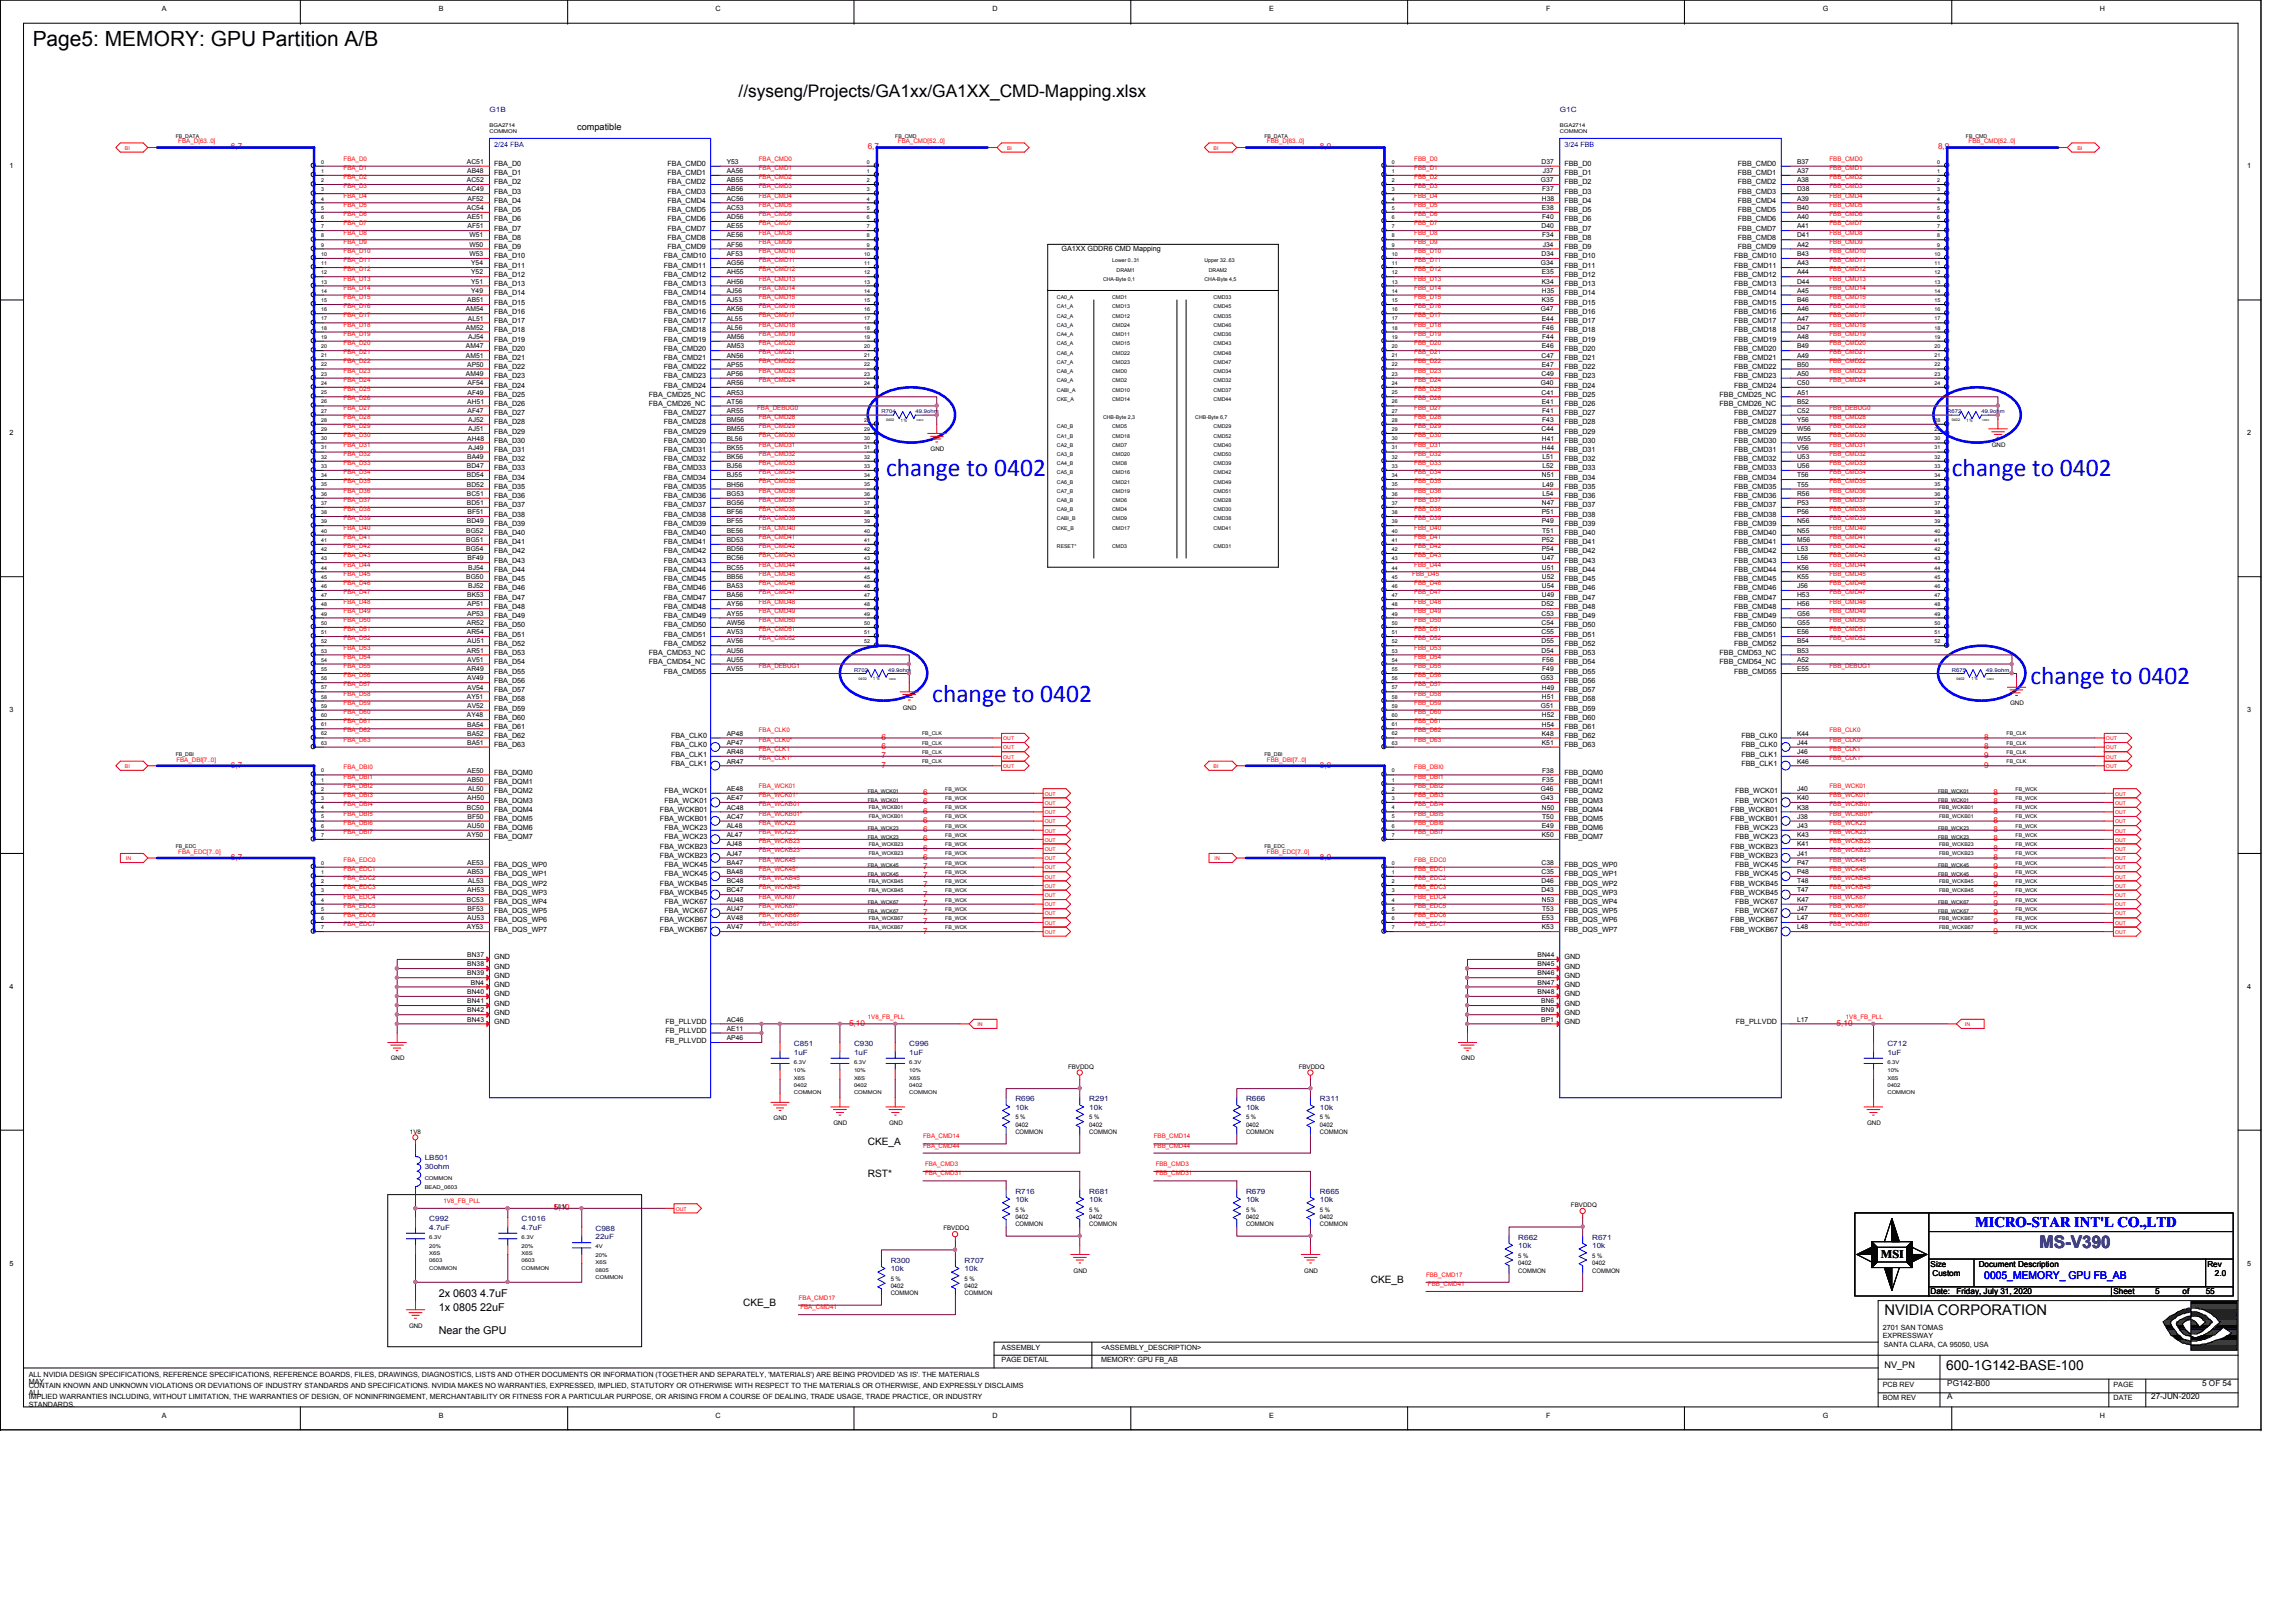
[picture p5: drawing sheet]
<svg xmlns="http://www.w3.org/2000/svg" width="297mm" height="210mm" viewBox="0 0 297 210" stroke-linecap="round" stroke-linejoin="round" font-family="sans-serif">
<defs><g id="words">
<g font-size="3.3" fill="#00f">
<text x="114.6" y="61.6">change to 0402</text>
<text x="252.5" y="61.6">change to 0402</text>
<text x="262.7" y="88.5">change to 0402</text>
<text x="120.6" y="90.9">change to 0402</text>
</g>
<text font-size="2.7" x="4.2" y="5.9">Page5: MEMORY: GPU Partition A/B</text>
<text font-size="2.2" x="95.5" y="12.5">//syseng/Projects/GA1xx/GA1XX_CMD-Mapping.xlsx</text>
<text font-size="2.2" fill="#400080" x="263.9" y="161.5">MS-V390</text>
<text font-size="1.9" fill="#00f" x="255.5" y="158.7">MICRO-STAR INT'L CO.,LTD</text>
<text font-size="1.9" x="243.8" y="170.1">NVIDIA CORPORATION</text>
<text font-size="1.8" x="251.8" y="177.3">600-1G142-BASE-100</text>
<text font-size="1.5" x="243.3" y="162.8">MSI</text>
<g font-size="1.4">
<text x="56.8" y="167.9">2x 0603 4.7uF</text>
<text x="56.8" y="169.6">1x 0805 22uF</text>
<text x="56.8" y="172.6">Near the GPU</text>
</g>
<text font-size="1.4" fill="#00f" x="256.7" y="165.5">0005_MEMORY_ GPU FB_AB</text>
<g font-size="1.3">
<text x="112.3" y="148.1">CKE_A</text>
<text x="112.3" y="152.3">RST*</text>
<text x="177.3" y="166">CKE_B</text>
<text x="96.1" y="169">CKE_B</text>
</g>
<g font-size="1.2">
<text x="74.7" y="16.8">compatible</text>
<text x="243.8" y="177.1">NV_PN</text>
</g>
<g font-size="1.1" fill="#f00">
<text x="29.9" y="19.3">6,7</text>
<text x="112.3" y="19.3">6,7</text>
<text x="170.8" y="19.3">8,9</text>
<text x="250.7" y="19.3">8,9</text>
<text x="114" y="95.8">6</text>
<text x="256.7" y="95.8">8</text>
<text x="29.9" y="99.4">6,7</text>
<text x="114" y="99.4">7</text>
<text x="114" y="98.1">7</text>
<text x="114" y="96.9">6</text>
<text x="170.8" y="99.4">8,9</text>
<text x="256.7" y="99.4">9</text>
<text x="256.7" y="98.1">9</text>
<text x="256.7" y="96.9">8</text>
<text x="119.4" y="107.7">6</text>
<text x="119.4" y="106.5">6</text>
<text x="119.4" y="105.3">6</text>
<text x="119.4" y="104.1">6</text>
<text x="119.4" y="102.9">6</text>
<text x="257.9" y="107.7">8</text>
<text x="257.9" y="106.5">8</text>
<text x="257.9" y="105.3">8</text>
<text x="257.9" y="104.1">8</text>
<text x="257.9" y="102.9">8</text>
<text x="29.9" y="111.3">6,7</text>
<text x="119.4" y="113.7">7</text>
<text x="119.4" y="112.5">7</text>
<text x="119.4" y="111.3">6</text>
<text x="119.4" y="110.1">6</text>
<text x="119.4" y="108.9">6</text>
<text x="170.8" y="111.3">8,9</text>
<text x="257.9" y="113.7">9</text>
<text x="257.9" y="112.5">9</text>
<text x="257.9" y="111.3">8</text>
<text x="257.9" y="110.1">8</text>
<text x="257.9" y="108.9">8</text>
<text x="119.4" y="119.6">7</text>
<text x="119.4" y="118.4">7</text>
<text x="119.4" y="117.3">7</text>
<text x="119.4" y="116">7</text>
<text x="119.4" y="114.9">7</text>
<text x="257.9" y="119.6">9</text>
<text x="257.9" y="118.4">9</text>
<text x="257.9" y="117.3">9</text>
<text x="257.9" y="116">9</text>
<text x="257.9" y="114.9">9</text>
<text x="119.4" y="120.8">7</text>
<text x="257.9" y="120.8">9</text>
<text x="109.9" y="132.8">5,10</text>
<text x="237.6" y="132.8">5,10</text>
<text x="71.7" y="156.6">5,10</text>
</g>
<g font-size="1.1">
<text x="249.8" y="163.9">Size</text>
<text x="249.8" y="167.5">Date:</text>
<text x="250" y="165.1">Custom</text>
<text x="253.1" y="167.5">Friday, July 31, 2020</text>
<text x="256" y="163.9">Document Description</text>
<text x="273.4" y="167.5">Sheet</text>
<text x="278.8" y="167.5">5</text>
<text x="282.4" y="167.5">of</text>
<text x="285.4" y="167.5">55</text>
<text x="285.6" y="163.9">Rev</text>
<text x="286.6" y="165.1">2.0</text>
<text x="251.9" y="179.3">PG142-B00</text>
<text x="284.9" y="179.3">5 OF 54</text>
<text x="251.9" y="181.1">A</text>
<text x="278.3" y="181.1">27-JUN-2020</text>
</g>
<g font-size=".9">
<text x="21" y="1.4">A</text>
<text x="56.8" y="1.4">B</text>
<text x="92.6" y="1.4">C</text>
<text x="128.4" y="1.4">D</text>
<text x="164.2" y="1.4">E</text>
<text x="200" y="1.4">F</text>
<text x="235.8" y="1.4">G</text>
<text x="271.6" y="1.4">H</text>
<text x="1.2" y="21.8">1</text>
<text x="60.4" y="23.6">AC52</text>
<text x="60.4" y="21.2">AC51</text>
<text x="60.4" y="22.4">AB48</text>
<text x="63.9" y="23.9">FBA_D2</text>
<text x="63.9" y="22.7">FBA_D1</text>
<text x="63.9" y="21.5">FBA_D0</text>
<text x="86.4" y="23.9">FBA_CMD2</text>
<text x="86.4" y="22.7">FBA_CMD1</text>
<text x="86.4" y="21.5">FBA_CMD0</text>
<text x="94" y="23.6">AB55</text>
<text x="94" y="22.4">AA56</text>
<text x="94" y="21.2">Y53</text>
<text x="199.3" y="23.6">G37</text>
<text x="199.4" y="21.2">D37</text>
<text x="199.6" y="22.4">J37</text>
<text x="202.4" y="23.9">FBB_D2</text>
<text x="202.4" y="22.7">FBB_D1</text>
<text x="202.4" y="21.5">FBB_D0</text>
<text x="224.8" y="23.9">FBB_CMD2</text>
<text x="224.8" y="22.7">FBB_CMD1</text>
<text x="224.8" y="21.5">FBB_CMD0</text>
<text x="232.5" y="23.6">A38</text>
<text x="232.5" y="22.4">A37</text>
<text x="232.5" y="21.2">B37</text>
<text x="290.7" y="21.8">1</text>
<text x="60.4" y="27.2">AC54</text>
<text x="60.4" y="24.8">AC49</text>
<text x="60.4" y="28.4">AE51</text>
<text x="60.5" y="29.5">AF51</text>
<text x="60.5" y="26">AF52</text>
<text x="63.9" y="29.8">FBA_D7</text>
<text x="63.9" y="28.7">FBA_D6</text>
<text x="63.9" y="27.5">FBA_D5</text>
<text x="63.9" y="26.3">FBA_D4</text>
<text x="63.9" y="25.1">FBA_D3</text>
<text x="86.4" y="29.8">FBA_CMD7</text>
<text x="86.4" y="28.7">FBA_CMD6</text>
<text x="86.4" y="27.5">FBA_CMD5</text>
<text x="86.4" y="26.3">FBA_CMD4</text>
<text x="86.4" y="25.1">FBA_CMD3</text>
<text x="94" y="29.5">AE55</text>
<text x="94" y="28.4">AD56</text>
<text x="94" y="27.2">AC53</text>
<text x="94" y="26">AC56</text>
<text x="94" y="24.8">AB56</text>
<text x="199.4" y="29.5">D40</text>
<text x="199.5" y="27.2">E38</text>
<text x="199.5" y="26">H38</text>
<text x="199.5" y="28.4">F40</text>
<text x="199.5" y="24.8">F37</text>
<text x="202.4" y="29.8">FBB_D7</text>
<text x="202.4" y="28.7">FBB_D6</text>
<text x="202.4" y="27.5">FBB_D5</text>
<text x="202.4" y="26.3">FBB_D4</text>
<text x="202.4" y="25.1">FBB_D3</text>
<text x="224.8" y="29.8">FBB_CMD7</text>
<text x="224.8" y="28.7">FBB_CMD6</text>
<text x="224.8" y="27.5">FBB_CMD5</text>
<text x="224.8" y="26.3">FBB_CMD4</text>
<text x="224.8" y="25.1">FBB_CMD3</text>
<text x="232.5" y="29.5">A41</text>
<text x="232.5" y="28.4">A40</text>
<text x="232.5" y="27.2">B40</text>
<text x="232.5" y="26">A39</text>
<text x="232.5" y="24.8">D38</text>
<text x="60.7" y="33.1">W53</text>
<text x="60.7" y="31.9">W50</text>
<text x="60.7" y="30.7">W51</text>
<text x="61" y="35.5">Y52</text>
<text x="61" y="34.3">Y54</text>
<text x="63.9" y="35.8">FBA_D12</text>
<text x="63.9" y="34.6">FBA_D11</text>
<text x="63.9" y="33.4">FBA_D10</text>
<text x="63.9" y="32.3">FBA_D9</text>
<text x="63.9" y="31">FBA_D8</text>
<text x="85.9" y="35.8">FBA_CMD12</text>
<text x="85.9" y="34.6">FBA_CMD11</text>
<text x="85.9" y="33.4">FBA_CMD10</text>
<text x="86.4" y="32.3">FBA_CMD9</text>
<text x="86.4" y="31">FBA_CMD8</text>
<text x="94" y="35.5">AH55</text>
<text x="94" y="34.3">AG56</text>
<text x="94" y="33.1">AF53</text>
<text x="94" y="31.9">AF56</text>
<text x="94" y="30.7">AE56</text>
<text x="137.3" y="32.5">GA1XX GDDR6 CMD Mapping</text>
<text x="199.3" y="34.3">G34</text>
<text x="199.4" y="33.1">D34</text>
<text x="199.5" y="35.5">E35</text>
<text x="199.5" y="30.7">F34</text>
<text x="199.6" y="31.9">J34</text>
<text x="202.4" y="35.8">FBB_D12</text>
<text x="202.4" y="34.6">FBB_D11</text>
<text x="202.4" y="33.4">FBB_D10</text>
<text x="202.4" y="32.3">FBB_D9</text>
<text x="202.4" y="31">FBB_D8</text>
<text x="224.4" y="35.8">FBB_CMD12</text>
<text x="224.4" y="34.6">FBB_CMD11</text>
<text x="224.4" y="33.4">FBB_CMD10</text>
<text x="224.8" y="32.3">FBB_CMD9</text>
<text x="224.8" y="31">FBB_CMD8</text>
<text x="232.5" y="35.5">A44</text>
<text x="232.5" y="34.3">A43</text>
<text x="232.5" y="33.1">B43</text>
<text x="232.5" y="31.9">A42</text>
<text x="232.5" y="30.7">D41</text>
<text x="60.3" y="40.3">AM54</text>
<text x="60.4" y="39.1">AB51</text>
<text x="60.5" y="41.5">AL51</text>
<text x="61" y="37.9">Y49</text>
<text x="61" y="36.7">Y51</text>
<text x="63.9" y="41.8">FBA_D17</text>
<text x="63.9" y="40.6">FBA_D16</text>
<text x="63.9" y="39.4">FBA_D15</text>
<text x="63.9" y="38.2">FBA_D14</text>
<text x="63.9" y="37">FBA_D13</text>
<text x="85.9" y="41.8">FBA_CMD17</text>
<text x="85.9" y="40.6">FBA_CMD16</text>
<text x="85.9" y="39.4">FBA_CMD15</text>
<text x="85.9" y="38.2">FBA_CMD14</text>
<text x="85.9" y="37">FBA_CMD13</text>
<text x="94" y="41.5">AL55</text>
<text x="94" y="40.3">AK56</text>
<text x="94" y="39.1">AJ53</text>
<text x="94" y="37.9">AJ56</text>
<text x="94" y="36.7">AH56</text>
<text x="199.3" y="40.3">G47</text>
<text x="199.5" y="41.5">E44</text>
<text x="199.5" y="39.1">K35</text>
<text x="199.5" y="37.9">H35</text>
<text x="199.5" y="36.7">K34</text>
<text x="202.4" y="41.8">FBB_D17</text>
<text x="202.4" y="40.6">FBB_D16</text>
<text x="202.4" y="39.4">FBB_D15</text>
<text x="202.4" y="38.2">FBB_D14</text>
<text x="202.4" y="37">FBB_D13</text>
<text x="224.4" y="41.8">FBB_CMD17</text>
<text x="224.4" y="40.6">FBB_CMD16</text>
<text x="224.4" y="39.4">FBB_CMD15</text>
<text x="224.4" y="38.2">FBB_CMD14</text>
<text x="224.4" y="37">FBB_CMD13</text>
<text x="232.5" y="41.5">A47</text>
<text x="232.5" y="40.3">A46</text>
<text x="232.5" y="39.1">B46</text>
<text x="232.5" y="37.9">A45</text>
<text x="232.5" y="36.7">D44</text>
<text x="60.3" y="46.3">AM51</text>
<text x="60.3" y="45.1">AM47</text>
<text x="60.3" y="42.7">AM52</text>
<text x="60.4" y="47.5">AP50</text>
<text x="60.6" y="43.9">AJ54</text>
<text x="63.9" y="47.8">FBA_D22</text>
<text x="63.9" y="46.6">FBA_D21</text>
<text x="63.9" y="45.4">FBA_D20</text>
<text x="63.9" y="44.2">FBA_D19</text>
<text x="63.9" y="43">FBA_D18</text>
<text x="85.9" y="47.8">FBA_CMD22</text>
<text x="85.9" y="46.6">FBA_CMD21</text>
<text x="85.9" y="45.4">FBA_CMD20</text>
<text x="85.9" y="44.2">FBA_CMD19</text>
<text x="85.9" y="43">FBA_CMD18</text>
<text x="94" y="47.5">AP55</text>
<text x="94" y="46.3">AN56</text>
<text x="94" y="45.1">AM53</text>
<text x="94" y="43.9">AM56</text>
<text x="94" y="42.7">AL56</text>
<text x="199.4" y="46.3">C47</text>
<text x="199.5" y="47.5">E47</text>
<text x="199.5" y="45.1">E46</text>
<text x="199.5" y="43.9">F44</text>
<text x="199.5" y="42.7">F46</text>
<text x="202.4" y="47.8">FBB_D22</text>
<text x="202.4" y="46.6">FBB_D21</text>
<text x="202.4" y="45.4">FBB_D20</text>
<text x="202.4" y="44.2">FBB_D19</text>
<text x="202.4" y="43">FBB_D18</text>
<text x="224.4" y="47.8">FBB_CMD22</text>
<text x="224.4" y="46.6">FBB_CMD21</text>
<text x="224.4" y="45.4">FBB_CMD20</text>
<text x="224.4" y="44.2">FBB_CMD19</text>
<text x="224.4" y="43">FBB_CMD18</text>
<text x="232.5" y="47.5">B50</text>
<text x="232.5" y="46.3">A49</text>
<text x="232.5" y="45.1">B49</text>
<text x="232.5" y="43.9">A48</text>
<text x="232.5" y="42.7">D47</text>
<text x="60.3" y="48.6">AM49</text>
<text x="60.4" y="52.2">AH51</text>
<text x="60.5" y="53.4">AF47</text>
<text x="60.5" y="51.1">AF49</text>
<text x="60.5" y="49.8">AF54</text>
<text x="63.9" y="53.7">FBA_D27</text>
<text x="63.9" y="52.5">FBA_D26</text>
<text x="63.9" y="51.4">FBA_D25</text>
<text x="63.9" y="50.2">FBA_D24</text>
<text x="63.9" y="48.9">FBA_D23</text>
<text x="83.9" y="52.5">FBA_CMD26_NC</text>
<text x="83.9" y="51.4">FBA_CMD25_NC</text>
<text x="85.9" y="53.7">FBA_CMD27</text>
<text x="85.9" y="50.2">FBA_CMD24</text>
<text x="85.9" y="48.9">FBA_CMD23</text>
<text x="94" y="53.4">AR55</text>
<text x="94" y="52.2">AT56</text>
<text x="94" y="51.1">AR53</text>
<text x="94" y="49.8">AR56</text>
<text x="94" y="48.6">AP56</text>
<text x="199.3" y="49.8">G40</text>
<text x="199.4" y="51.1">C41</text>
<text x="199.4" y="48.6">C49</text>
<text x="199.5" y="52.2">E41</text>
<text x="199.5" y="53.4">F41</text>
<text x="202.4" y="53.7">FBB_D27</text>
<text x="202.4" y="52.5">FBB_D26</text>
<text x="202.4" y="51.4">FBB_D25</text>
<text x="202.4" y="50.2">FBB_D24</text>
<text x="202.4" y="48.9">FBB_D23</text>
<text x="222.5" y="52.5">FBB_CMD26_NC</text>
<text x="222.5" y="51.4">FBB_CMD25_NC</text>
<text x="224.4" y="53.7">FBB_CMD27</text>
<text x="224.4" y="50.2">FBB_CMD24</text>
<text x="224.4" y="48.9">FBB_CMD23</text>
<text x="232.5" y="53.4">C52</text>
<text x="232.5" y="52.2">B52</text>
<text x="232.5" y="51.1">A51</text>
<text x="232.5" y="49.8">C50</text>
<text x="232.5" y="48.6">A50</text>
<text x="1.2" y="56.3">2</text>
<text x="60.4" y="59.4">BA49</text>
<text x="60.4" y="57">AH48</text>
<text x="60.6" y="58.2">AJ49</text>
<text x="60.6" y="55.8">AJ51</text>
<text x="60.6" y="54.6">AJ52</text>
<text x="63.9" y="59.7">FBA_D32</text>
<text x="63.9" y="58.5">FBA_D31</text>
<text x="63.9" y="57.3">FBA_D30</text>
<text x="63.9" y="56.1">FBA_D29</text>
<text x="63.9" y="54.9">FBA_D28</text>
<text x="85.9" y="59.7">FBA_CMD32</text>
<text x="85.9" y="58.5">FBA_CMD31</text>
<text x="85.9" y="57.3">FBA_CMD30</text>
<text x="85.9" y="56.1">FBA_CMD29</text>
<text x="85.9" y="54.9">FBA_CMD28</text>
<text x="94" y="59.4">BK56</text>
<text x="94" y="58.2">BK55</text>
<text x="94" y="57">BL56</text>
<text x="94" y="55.8">BM55</text>
<text x="94" y="54.6">BM56</text>
<text x="199.4" y="55.8">C44</text>
<text x="199.5" y="58.2">H44</text>
<text x="199.5" y="57">H41</text>
<text x="199.5" y="54.6">F43</text>
<text x="199.6" y="59.4">L51</text>
<text x="202.4" y="59.7">FBB_D32</text>
<text x="202.4" y="58.5">FBB_D31</text>
<text x="202.4" y="57.3">FBB_D30</text>
<text x="202.4" y="56.1">FBB_D29</text>
<text x="202.4" y="54.9">FBB_D28</text>
<text x="224.4" y="59.7">FBB_CMD32</text>
<text x="224.4" y="58.5">FBB_CMD31</text>
<text x="224.4" y="57.3">FBB_CMD30</text>
<text x="224.4" y="56.1">FBB_CMD29</text>
<text x="224.4" y="54.9">FBB_CMD28</text>
<text x="232.5" y="59.4">U53</text>
<text x="232.5" y="58.2">V56</text>
<text x="232.5" y="57">W55</text>
<text x="232.5" y="55.8">W56</text>
<text x="232.5" y="54.6">Y56</text>
<text x="290.7" y="56.3">2</text>
<text x="60.4" y="65.4">BD51</text>
<text x="60.4" y="64.2">BC51</text>
<text x="60.4" y="63">BD52</text>
<text x="60.4" y="61.8">BD54</text>
<text x="60.4" y="60.6">BD47</text>
<text x="63.9" y="65.7">FBA_D37</text>
<text x="63.9" y="64.5">FBA_D36</text>
<text x="63.9" y="63.3">FBA_D35</text>
<text x="63.9" y="62.1">FBA_D34</text>
<text x="63.9" y="60.9">FBA_D33</text>
<text x="85.9" y="65.7">FBA_CMD37</text>
<text x="85.9" y="64.5">FBA_CMD36</text>
<text x="85.9" y="63.3">FBA_CMD35</text>
<text x="85.9" y="62.1">FBA_CMD34</text>
<text x="85.9" y="60.9">FBA_CMD33</text>
<text x="94" y="65.4">BG56</text>
<text x="94" y="64.2">BG53</text>
<text x="94" y="63">BH56</text>
<text x="94" y="61.8">BJ55</text>
<text x="94" y="60.6">BJ56</text>
<text x="199.5" y="65.4">N47</text>
<text x="199.5" y="61.8">N51</text>
<text x="199.6" y="64.2">L54</text>
<text x="199.6" y="63">L49</text>
<text x="199.6" y="60.6">L52</text>
<text x="202.4" y="65.7">FBB_D37</text>
<text x="202.4" y="64.5">FBB_D36</text>
<text x="202.4" y="63.3">FBB_D35</text>
<text x="202.4" y="62.1">FBB_D34</text>
<text x="202.4" y="60.9">FBB_D33</text>
<text x="224.4" y="65.7">FBB_CMD37</text>
<text x="224.4" y="64.5">FBB_CMD36</text>
<text x="224.4" y="63.3">FBB_CMD35</text>
<text x="224.4" y="62.1">FBB_CMD34</text>
<text x="224.4" y="60.9">FBB_CMD33</text>
<text x="232.5" y="65.4">P53</text>
<text x="232.5" y="64.2">R56</text>
<text x="232.5" y="63">T55</text>
<text x="232.5" y="61.8">T56</text>
<text x="232.5" y="60.6">U56</text>
<text x="60.3" y="71.3">BG54</text>
<text x="60.3" y="70.1">BG51</text>
<text x="60.3" y="69">BG52</text>
<text x="60.4" y="67.7">BD49</text>
<text x="60.5" y="66.5">BF51</text>
<text x="63.9" y="71.6">FBA_D42</text>
<text x="63.9" y="70.4">FBA_D41</text>
<text x="63.9" y="69.3">FBA_D40</text>
<text x="63.9" y="68.1">FBA_D39</text>
<text x="63.9" y="66.8">FBA_D38</text>
<text x="85.9" y="71.6">FBA_CMD42</text>
<text x="85.9" y="70.4">FBA_CMD41</text>
<text x="85.9" y="69.3">FBA_CMD40</text>
<text x="85.9" y="68.1">FBA_CMD39</text>
<text x="85.9" y="66.8">FBA_CMD38</text>
<text x="94" y="71.3">BD56</text>
<text x="94" y="70.1">BD53</text>
<text x="94" y="69">BE56</text>
<text x="94" y="67.7">BF55</text>
<text x="94" y="66.5">BF56</text>
<text x="199.5" y="71.3">P54</text>
<text x="199.5" y="70.1">P52</text>
<text x="199.5" y="67.7">P49</text>
<text x="199.5" y="66.5">P51</text>
<text x="199.5" y="69">T51</text>
<text x="202.4" y="71.6">FBB_D42</text>
<text x="202.4" y="70.4">FBB_D41</text>
<text x="202.4" y="69.3">FBB_D40</text>
<text x="202.4" y="68.1">FBB_D39</text>
<text x="202.4" y="66.8">FBB_D38</text>
<text x="224.4" y="71.6">FBB_CMD42</text>
<text x="224.4" y="70.4">FBB_CMD41</text>
<text x="224.4" y="69.3">FBB_CMD40</text>
<text x="224.4" y="68.1">FBB_CMD39</text>
<text x="224.4" y="66.8">FBB_CMD38</text>
<text x="232.5" y="71.3">L53</text>
<text x="232.5" y="70.1">M56</text>
<text x="232.5" y="69">N55</text>
<text x="232.5" y="67.7">N56</text>
<text x="232.5" y="66.5">P56</text>
<text x="60.3" y="74.9">BG50</text>
<text x="60.4" y="77.3">BK53</text>
<text x="60.5" y="72.5">BF49</text>
<text x="60.6" y="76.1">BJ52</text>
<text x="60.6" y="73.7">BJ54</text>
<text x="63.9" y="77.6">FBA_D47</text>
<text x="63.9" y="76.4">FBA_D46</text>
<text x="63.9" y="75.2">FBA_D45</text>
<text x="63.9" y="74">FBA_D44</text>
<text x="63.9" y="72.8">FBA_D43</text>
<text x="85.9" y="77.6">FBA_CMD47</text>
<text x="85.9" y="76.4">FBA_CMD46</text>
<text x="85.9" y="75.2">FBA_CMD45</text>
<text x="85.9" y="74">FBA_CMD44</text>
<text x="85.9" y="72.8">FBA_CMD43</text>
<text x="94" y="77.3">BA56</text>
<text x="94" y="76.1">BA53</text>
<text x="94" y="74.9">BB56</text>
<text x="94" y="73.7">BC55</text>
<text x="94" y="72.5">BC56</text>
<text x="199.5" y="77.3">U49</text>
<text x="199.5" y="76.1">U54</text>
<text x="199.5" y="74.9">U52</text>
<text x="199.5" y="73.7">U51</text>
<text x="199.5" y="72.5">U47</text>
<text x="202.4" y="77.6">FBB_D47</text>
<text x="202.4" y="76.4">FBB_D46</text>
<text x="202.4" y="75.2">FBB_D45</text>
<text x="202.4" y="74">FBB_D44</text>
<text x="202.4" y="72.8">FBB_D43</text>
<text x="224.4" y="77.6">FBB_CMD47</text>
<text x="224.4" y="76.4">FBB_CMD46</text>
<text x="224.4" y="75.2">FBB_CMD45</text>
<text x="224.4" y="74">FBB_CMD44</text>
<text x="224.4" y="72.8">FBB_CMD43</text>
<text x="232.5" y="77.3">H53</text>
<text x="232.5" y="76.1">J56</text>
<text x="232.5" y="74.9">K55</text>
<text x="232.5" y="73.7">K56</text>
<text x="232.5" y="72.5">L56</text>
<text x="60.4" y="82.1">AR54</text>
<text x="60.4" y="80.9">AR52</text>
<text x="60.4" y="83.3">AU51</text>
<text x="60.4" y="79.7">AP53</text>
<text x="60.4" y="78.5">AP51</text>
<text x="63.9" y="83.6">FBA_D52</text>
<text x="63.9" y="82.4">FBA_D51</text>
<text x="63.9" y="81.2">FBA_D50</text>
<text x="63.9" y="80">FBA_D49</text>
<text x="63.9" y="78.8">FBA_D48</text>
<text x="85.9" y="83.6">FBA_CMD52</text>
<text x="85.9" y="82.4">FBA_CMD51</text>
<text x="85.9" y="81.2">FBA_CMD50</text>
<text x="85.9" y="80">FBA_CMD49</text>
<text x="85.9" y="78.8">FBA_CMD48</text>
<text x="94" y="83.3">AV56</text>
<text x="94" y="82.1">AV53</text>
<text x="94" y="80.9">AW56</text>
<text x="94" y="79.7">AY55</text>
<text x="94" y="78.5">AY56</text>
<text x="199.4" y="83.3">D55</text>
<text x="199.4" y="82.1">C55</text>
<text x="199.4" y="80.9">C54</text>
<text x="199.4" y="79.7">C53</text>
<text x="199.4" y="78.5">D52</text>
<text x="202.4" y="83.6">FBB_D52</text>
<text x="202.4" y="82.4">FBB_D51</text>
<text x="202.4" y="81.2">FBB_D50</text>
<text x="202.4" y="80">FBB_D49</text>
<text x="202.4" y="78.8">FBB_D48</text>
<text x="224.4" y="83.6">FBB_CMD52</text>
<text x="224.4" y="82.4">FBB_CMD51</text>
<text x="224.4" y="81.2">FBB_CMD50</text>
<text x="224.4" y="80">FBB_CMD49</text>
<text x="224.4" y="78.8">FBB_CMD48</text>
<text x="232.5" y="83.3">B54</text>
<text x="232.5" y="82.1">E56</text>
<text x="232.5" y="80.9">G55</text>
<text x="232.5" y="79.7">G56</text>
<text x="232.5" y="78.5">H56</text>
<text x="60.4" y="86.9">AR49</text>
<text x="60.4" y="84.5">AR51</text>
<text x="60.4" y="89.2">AV54</text>
<text x="60.4" y="88.1">AV49</text>
<text x="60.4" y="85.6">AV51</text>
<text x="63.9" y="89.5">FBA_D57</text>
<text x="63.9" y="88.3">FBA_D56</text>
<text x="63.9" y="87.2">FBA_D55</text>
<text x="63.9" y="86">FBA_D54</text>
<text x="63.9" y="84.8">FBA_D53</text>
<text x="83.9" y="86">FBA_CMD54_NC</text>
<text x="83.9" y="84.8">FBA_CMD53_NC</text>
<text x="85.9" y="87.2">FBA_CMD55</text>
<text x="94" y="86.9">AV55</text>
<text x="94" y="85.6">AU55</text>
<text x="94" y="84.5">AU56</text>
<text x="199.3" y="88.1">G53</text>
<text x="199.4" y="84.5">D54</text>
<text x="199.5" y="89.2">H49</text>
<text x="199.5" y="86.9">F49</text>
<text x="199.5" y="85.6">F56</text>
<text x="202.4" y="89.5">FBB_D57</text>
<text x="202.4" y="88.3">FBB_D56</text>
<text x="202.4" y="87.2">FBB_D55</text>
<text x="202.4" y="86">FBB_D54</text>
<text x="202.4" y="84.8">FBB_D53</text>
<text x="222.5" y="86">FBB_CMD54_NC</text>
<text x="222.5" y="84.8">FBB_CMD53_NC</text>
<text x="224.4" y="87.2">FBB_CMD55</text>
<text x="232.5" y="86.9">E55</text>
<text x="232.5" y="85.6">A52</text>
<text x="232.5" y="84.5">B53</text>
<text x="1.2" y="92.2">3</text>
<text x="60.4" y="92.8">AY48</text>
<text x="60.4" y="90.4">AY51</text>
<text x="60.4" y="95.2">BA52</text>
<text x="60.4" y="94">BA54</text>
<text x="60.4" y="91.6">AV52</text>
<text x="63.9" y="95.5">FBA_D62</text>
<text x="63.9" y="94.3">FBA_D61</text>
<text x="63.9" y="93.1">FBA_D60</text>
<text x="63.9" y="91.9">FBA_D59</text>
<text x="63.9" y="90.7">FBA_D58</text>
<text x="86.8" y="95.5">FBA_CLK0</text>
<text x="94" y="95.2">AP48</text>
<text x="199.3" y="91.6">G51</text>
<text x="199.5" y="95.2">K48</text>
<text x="199.5" y="94">H54</text>
<text x="199.5" y="92.8">H52</text>
<text x="199.5" y="90.4">H51</text>
<text x="202.4" y="95.5">FBB_D62</text>
<text x="202.4" y="94.3">FBB_D61</text>
<text x="202.4" y="93.1">FBB_D60</text>
<text x="202.4" y="91.9">FBB_D59</text>
<text x="202.4" y="90.7">FBB_D58</text>
<text x="225.3" y="95.5">FBB_CLK0</text>
<text x="232.5" y="95.2">K44</text>
<text x="290.7" y="92.2">3</text>
<text x="60.4" y="101.2">AB50</text>
<text x="60.4" y="100">AE50</text>
<text x="60.4" y="96.4">BA51</text>
<text x="63.9" y="101.5">FBA_DQM1</text>
<text x="63.9" y="100.3">FBA_DQM0</text>
<text x="63.9" y="96.7">FBA_D63</text>
<text x="86.8" y="99.1">FBA_CLK1</text>
<text x="86.8" y="97.9">FBA_CLK1</text>
<text x="86.8" y="96.7">FBA_CLK0</text>
<text x="94" y="98.8">AR47</text>
<text x="94" y="97.6">AR48</text>
<text x="94" y="96.4">AP47</text>
<text x="199.5" y="96.4">K51</text>
<text x="199.5" y="101.2">F35</text>
<text x="199.5" y="100">F38</text>
<text x="202.4" y="101.5">FBB_DQM1</text>
<text x="202.4" y="100.3">FBB_DQM0</text>
<text x="202.4" y="96.7">FBB_D63</text>
<text x="225.3" y="99.1">FBB_CLK1</text>
<text x="225.3" y="97.9">FBB_CLK1</text>
<text x="225.3" y="96.7">FBB_CLK0</text>
<text x="232.5" y="98.8">K46</text>
<text x="232.5" y="97.6">J46</text>
<text x="232.5" y="96.4">J44</text>
<text x="60.4" y="104.8">BC50</text>
<text x="60.4" y="107.1">AU50</text>
<text x="60.4" y="103.5">AH50</text>
<text x="60.5" y="106">BF50</text>
<text x="60.5" y="102.4">AL50</text>
<text x="63.9" y="107.4">FBA_DQM6</text>
<text x="63.9" y="106.3">FBA_DQM5</text>
<text x="63.9" y="105.1">FBA_DQM4</text>
<text x="63.9" y="103.9">FBA_DQM3</text>
<text x="63.9" y="102.7">FBA_DQM2</text>
<text x="85.4" y="106.3">FBA_WCKB01</text>
<text x="85.4" y="105.1">FBA_WCKB01</text>
<text x="86" y="107.4">FBA_WCK23</text>
<text x="86" y="103.9">FBA_WCK01</text>
<text x="86" y="102.7">FBA_WCK01</text>
<text x="94" y="107.1">AL48</text>
<text x="94" y="106">AC47</text>
<text x="94" y="104.8">AC48</text>
<text x="94" y="103.5">AE47</text>
<text x="94" y="102.4">AE48</text>
<text x="199.3" y="103.5">G43</text>
<text x="199.3" y="102.4">G46</text>
<text x="199.5" y="107.1">E49</text>
<text x="199.5" y="104.8">N50</text>
<text x="199.5" y="106">T50</text>
<text x="202.4" y="107.4">FBB_DQM6</text>
<text x="202.4" y="106.3">FBB_DQM5</text>
<text x="202.4" y="105.1">FBB_DQM4</text>
<text x="202.4" y="103.9">FBB_DQM3</text>
<text x="202.4" y="102.7">FBB_DQM2</text>
<text x="223.9" y="106.3">FBB_WCKB01</text>
<text x="223.9" y="105.1">FBB_WCKB01</text>
<text x="224.5" y="107.4">FBB_WCK23</text>
<text x="224.5" y="103.9">FBB_WCK01</text>
<text x="224.5" y="102.7">FBB_WCK01</text>
<text x="232.5" y="107.1">J43</text>
<text x="232.5" y="106">J38</text>
<text x="232.5" y="104.8">K38</text>
<text x="232.5" y="103.5">K40</text>
<text x="232.5" y="102.4">J40</text>
<text x="60.4" y="108.3">AY50</text>
<text x="60.4" y="113.1">AB53</text>
<text x="60.4" y="111.9">AE53</text>
<text x="63.9" y="113.4">FBA_DQS_WP1</text>
<text x="63.9" y="112.2">FBA_DQS_WP0</text>
<text x="63.9" y="108.6">FBA_DQM7</text>
<text x="85.4" y="111">FBA_WCKB23</text>
<text x="85.4" y="109.9">FBA_WCKB23</text>
<text x="86" y="113.4">FBA_WCK45</text>
<text x="86" y="112.2">FBA_WCK45</text>
<text x="86" y="108.6">FBA_WCK23</text>
<text x="94" y="113.1">BA48</text>
<text x="94" y="111.9">BA47</text>
<text x="94" y="110.7">AJ47</text>
<text x="94" y="109.5">AJ48</text>
<text x="94" y="108.3">AL47</text>
<text x="199.4" y="113.1">C35</text>
<text x="199.4" y="111.9">C38</text>
<text x="199.5" y="108.3">K50</text>
<text x="202.4" y="113.4">FBB_DQS_WP1</text>
<text x="202.4" y="112.2">FBB_DQS_WP0</text>
<text x="202.4" y="108.6">FBB_DQM7</text>
<text x="223.9" y="111">FBB_WCKB23</text>
<text x="223.9" y="109.9">FBB_WCKB23</text>
<text x="224.5" y="113.4">FBB_WCK45</text>
<text x="224.5" y="112.2">FBB_WCK45</text>
<text x="224.5" y="108.6">FBB_WCK23</text>
<text x="232.5" y="113.1">P48</text>
<text x="232.5" y="111.9">P47</text>
<text x="232.5" y="110.7">J41</text>
<text x="232.5" y="109.5">K41</text>
<text x="232.5" y="108.3">K43</text>
<text x="60.4" y="116.7">BC53</text>
<text x="60.4" y="119.1">AU53</text>
<text x="60.4" y="115.5">AH53</text>
<text x="60.5" y="117.9">BF53</text>
<text x="60.5" y="114.3">AL53</text>
<text x="63.9" y="119.4">FBA_DQS_WP6</text>
<text x="63.9" y="118.2">FBA_DQS_WP5</text>
<text x="63.9" y="117">FBA_DQS_WP4</text>
<text x="63.9" y="115.8">FBA_DQS_WP3</text>
<text x="63.9" y="114.6">FBA_DQS_WP2</text>
<text x="85.4" y="119.4">FBA_WCKB67</text>
<text x="85.4" y="115.8">FBA_WCKB45</text>
<text x="85.4" y="114.6">FBA_WCKB45</text>
<text x="86" y="118.2">FBA_WCK67</text>
<text x="86" y="117">FBA_WCK67</text>
<text x="94" y="119.1">AV48</text>
<text x="94" y="117.9">AU47</text>
<text x="94" y="116.7">AU48</text>
<text x="94" y="115.5">BC47</text>
<text x="94" y="114.3">BC48</text>
<text x="199.4" y="115.5">D43</text>
<text x="199.4" y="114.3">D46</text>
<text x="199.5" y="119.1">E53</text>
<text x="199.5" y="116.7">N53</text>
<text x="199.5" y="117.9">T53</text>
<text x="202.4" y="119.4">FBB_DQS_WP6</text>
<text x="202.4" y="118.2">FBB_DQS_WP5</text>
<text x="202.4" y="117">FBB_DQS_WP4</text>
<text x="202.4" y="115.8">FBB_DQS_WP3</text>
<text x="202.4" y="114.6">FBB_DQS_WP2</text>
<text x="223.9" y="119.4">FBB_WCKB67</text>
<text x="223.9" y="115.8">FBB_WCKB45</text>
<text x="223.9" y="114.6">FBB_WCKB45</text>
<text x="224.5" y="118.2">FBB_WCK67</text>
<text x="224.5" y="117">FBB_WCK67</text>
<text x="232.5" y="119.1">L47</text>
<text x="232.5" y="117.9">J47</text>
<text x="232.5" y="116.7">K47</text>
<text x="232.5" y="115.5">T47</text>
<text x="232.5" y="114.3">T48</text>
<text x="60.4" y="120.3">AY53</text>
<text x="60.4" y="125.1">BN38</text>
<text x="60.4" y="123.9">BN37</text>
<text x="63.9" y="125.3">GND</text>
<text x="63.9" y="124.2">GND</text>
<text x="63.9" y="120.6">FBA_DQS_WP7</text>
<text x="85.4" y="120.6">FBA_WCKB67</text>
<text x="94" y="120.3">AV47</text>
<text x="198.9" y="125.1">BN45</text>
<text x="198.9" y="123.9">BN44</text>
<text x="199.5" y="120.3">K53</text>
<text x="202.4" y="125.3">GND</text>
<text x="202.4" y="124.2">GND</text>
<text x="202.4" y="120.6">FBB_DQS_WP7</text>
<text x="223.9" y="120.6">FBB_WCKB67</text>
<text x="232.5" y="120.3">L48</text>
<text x="1.2" y="128">4</text>
<text x="60.4" y="131">BN42</text>
<text x="60.4" y="129.8">BN41</text>
<text x="60.4" y="128.7">BN40</text>
<text x="60.4" y="126.2">BN39</text>
<text x="60.9" y="127.4">BN4</text>
<text x="63.9" y="131.3">GND</text>
<text x="63.9" y="130.1">GND</text>
<text x="63.9" y="128.9">GND</text>
<text x="63.9" y="127.8">GND</text>
<text x="63.9" y="126.5">GND</text>
<text x="198.9" y="128.7">BN48</text>
<text x="198.9" y="127.4">BN47</text>
<text x="198.9" y="126.2">BN46</text>
<text x="199.4" y="131">BN9</text>
<text x="199.4" y="129.8">BN6</text>
<text x="202.4" y="131.3">GND</text>
<text x="202.4" y="130.1">GND</text>
<text x="202.4" y="128.9">GND</text>
<text x="202.4" y="127.8">GND</text>
<text x="202.4" y="126.5">GND</text>
<text x="290.7" y="128">4</text>
<text x="60.4" y="132.2">BN43</text>
<text x="63.9" y="132.5">GND</text>
<text x="86.1" y="134.9">FB_PLLVDD</text>
<text x="86.1" y="133.7">FB_PLLVDD</text>
<text x="86.1" y="132.5">FB_PLLVDD</text>
<text x="94" y="134.6">AP46</text>
<text x="94" y="133.4">AE11</text>
<text x="94" y="132.2">AC46</text>
<text x="199.4" y="132.2">BP1</text>
<text x="202.4" y="132.5">GND</text>
<text x="224.6" y="132.5">FB_PLLVDD</text>
<text x="232.5" y="132.2">L17</text>
<text x="1.2" y="163.8">5</text>
<text x="290.7" y="163.8">5</text>
<text x="243.6" y="172.2">2701 SAN TOMAS</text>
<text x="243.6" y="173.1">EXPRESSWAY</text>
<text x="3.7" y="179.6">CONTAIN KNOWN AND UNKNOWN VIOLATIONS OR DEVIATIONS OF INDUSTRY STANDARDS AND SPECIFICATIONS. NVIDIA MAKES NO WARRANTIES, EXPRESSED, IMPLIED, STATUTORY OR OTHERWISE WITH RESPECT TO THE MATERIALS OR OTHERWISE, AND EXPRESSLY DISCLAIMS</text>
<text x="3.7" y="178.1">ALL NVIDIA DESIGN SPECIFICATIONS, REFERENCE SPECIFICATIONS, REFERENCE BOARDS, FILES, DRAWINGS, DIAGNOSTICS, LISTS AND OTHER DOCUMENTS OR INFORMATION (TOGETHER AND SEPARATELY, 'MATERIALS') ARE BEING PROVIDED 'AS IS'. THE MATERIALS</text>
<text x="3.7" y="179.1">MAY</text>
<text x="129.6" y="176.3">PAGE DETAIL</text>
<text x="129.6" y="174.7">ASSEMBLY</text>
<text x="142.4" y="174.7">&lt;ASSEMBLY_DESCRIPTION&gt;</text>
<text x="142.4" y="176.3">MEMORY: GPU FB_AB</text>
<text x="243.6" y="179.5">PCB REV</text>
<text x="243.7" y="174.3">SANTA CLARA, CA 95050, USA</text>
<text x="273.4" y="179.5">PAGE</text>
<text x="3.7" y="180.6">ALL</text>
<text x="3.7" y="181.1">IMPLIED WARRANTIES INCLUDING, WITHOUT LIMITATION, THE WARRANTIES OF DESIGN, OF NONINFRINGEMENT, MERCHANTABILITY OR FITNESS FOR A PARTICULAR PURPOSE, OR ARISING FROM A COURSE OF DEALING, TRADE USAGE, TRADE PRACTICE, OR INDUSTRY</text>
<text x="3.7" y="182.1">STANDARDS.</text>
<text x="21" y="183.5">A</text>
<text x="56.8" y="183.5">B</text>
<text x="92.6" y="183.5">C</text>
<text x="128.4" y="183.5">D</text>
<text x="164.2" y="183.5">E</text>
<text x="200" y="183.5">F</text>
<text x="235.8" y="183.5">G</text>
<text x="243.6" y="181.2">BOM REV</text>
<text x="271.6" y="183.5">H</text>
<text x="273.4" y="181.2">DATE</text>
</g>
<g font-size=".9" fill="#000080">
<text x="63.3" y="14.4">G1B</text>
<text x="201.8" y="14.4">G1C</text>
<text x="102.7" y="135.4">C851</text>
<text x="102.7" y="136.5">1uF</text>
<text x="110.5" y="135.4">C930</text>
<text x="110.5" y="136.5">1uF</text>
<text x="117.6" y="135.4">C996</text>
<text x="117.6" y="136.5">1uF</text>
<text x="244.2" y="135.4">C712</text>
<text x="244.2" y="136.5">1uF</text>
<text x="131.4" y="142.5">R696</text>
<text x="131.4" y="143.6">10k</text>
<text x="140.9" y="142.5">R291</text>
<text x="140.9" y="143.6">10k</text>
<text x="161.2" y="142.5">R666</text>
<text x="161.2" y="143.6">10k</text>
<text x="170.8" y="142.5">R311</text>
<text x="170.8" y="143.6">10k</text>
<text x="54.9" y="150.1">LB501</text>
<text x="54.9" y="151.3">30ohm</text>
<text x="131.4" y="154.5">R716</text>
<text x="131.4" y="155.6">10k</text>
<text x="140.9" y="154.5">R681</text>
<text x="140.9" y="155.6">10k</text>
<text x="161.2" y="154.5">R679</text>
<text x="161.2" y="155.6">10k</text>
<text x="170.8" y="154.5">R665</text>
<text x="170.8" y="155.6">10k</text>
<text x="55.5" y="158.1">C992</text>
<text x="55.5" y="159.1">4.7uF</text>
<text x="67.5" y="158.1">C1016</text>
<text x="67.5" y="159.1">4.7uF</text>
<text x="77" y="159.3">C988</text>
<text x="77" y="160.4">22uF</text>
<text x="196.4" y="160.4">R662</text>
<text x="196.4" y="161.5">10k</text>
<text x="206" y="160.4">R671</text>
<text x="206" y="161.5">10k</text>
<text x="115.2" y="163.4">R300</text>
<text x="115.2" y="164.5">10k</text>
<text x="124.8" y="163.4">R707</text>
<text x="124.8" y="164.5">10k</text>
</g>
<g font-size=".9" fill="#00f">
<text x="63.9" y="19">2/24 FBA</text>
<text x="202.4" y="19">3/24 FBB</text>
</g>
<g font-size=".8" fill="#f00">
<text x="23.1" y="18.5">FBA_D[63..0]</text>
<text x="44.4" y="20.8">FBA_D0</text>
<text x="44.4" y="22">FBA_D1</text>
<text x="44.4" y="23.2">FBA_D2</text>
<text x="98.2" y="20.8">FBA_CMD0</text>
<text x="98.2" y="22">FBA_CMD1</text>
<text x="98.2" y="23.2">FBA_CMD2</text>
<text x="116.2" y="18.5">FBA_CMD[52..0]</text>
<text x="163.9" y="18.5">FBB_D[63..0]</text>
<text x="183" y="20.8">FBB_D0</text>
<text x="183" y="22">FBB_D1</text>
<text x="183" y="23.2">FBB_D2</text>
<text x="236.7" y="20.8">FBB_CMD0</text>
<text x="236.7" y="22">FBB_CMD1</text>
<text x="236.7" y="23.2">FBB_CMD2</text>
<text x="254.7" y="18.5">FBB_CMD[52..0]</text>
<text x="44.4" y="24.4">FBA_D3</text>
<text x="44.4" y="25.6">FBA_D4</text>
<text x="44.4" y="26.8">FBA_D5</text>
<text x="44.4" y="27.9">FBA_D6</text>
<text x="44.4" y="29.1">FBA_D7</text>
<text x="98.2" y="24.4">FBA_CMD3</text>
<text x="98.2" y="25.6">FBA_CMD4</text>
<text x="98.2" y="26.8">FBA_CMD5</text>
<text x="98.2" y="27.9">FBA_CMD6</text>
<text x="98.2" y="29.1">FBA_CMD7</text>
<text x="183" y="24.4">FBB_D3</text>
<text x="183" y="25.6">FBB_D4</text>
<text x="183" y="26.8">FBB_D5</text>
<text x="183" y="27.9">FBB_D6</text>
<text x="183" y="29.1">FBB_D7</text>
<text x="236.7" y="24.4">FBB_CMD3</text>
<text x="236.7" y="25.6">FBB_CMD4</text>
<text x="236.7" y="26.8">FBB_CMD5</text>
<text x="236.7" y="27.9">FBB_CMD6</text>
<text x="236.7" y="29.1">FBB_CMD7</text>
<text x="44.4" y="32.7">FBA_D10</text>
<text x="44.4" y="33.9">FBA_D11</text>
<text x="44.4" y="35.1">FBA_D12</text>
<text x="44.4" y="30.4">FBA_D8</text>
<text x="44.4" y="31.5">FBA_D9</text>
<text x="98.2" y="32.7">FBA_CMD10</text>
<text x="98.2" y="33.9">FBA_CMD11</text>
<text x="98.2" y="35.1">FBA_CMD12</text>
<text x="98.2" y="30.4">FBA_CMD8</text>
<text x="98.2" y="31.5">FBA_CMD9</text>
<text x="183" y="32.7">FBB_D10</text>
<text x="183" y="33.9">FBB_D11</text>
<text x="183" y="35.1">FBB_D12</text>
<text x="183" y="30.4">FBB_D8</text>
<text x="183" y="31.5">FBB_D9</text>
<text x="236.7" y="32.7">FBB_CMD10</text>
<text x="236.7" y="33.9">FBB_CMD11</text>
<text x="236.7" y="35.1">FBB_CMD12</text>
<text x="236.7" y="30.4">FBB_CMD8</text>
<text x="236.7" y="31.5">FBB_CMD9</text>
<text x="44.4" y="36.3">FBA_D13</text>
<text x="44.4" y="37.5">FBA_D14</text>
<text x="44.4" y="38.7">FBA_D15</text>
<text x="44.4" y="39.9">FBA_D16</text>
<text x="44.4" y="41.1">FBA_D17</text>
<text x="98.2" y="36.3">FBA_CMD13</text>
<text x="98.2" y="37.5">FBA_CMD14</text>
<text x="98.2" y="38.7">FBA_CMD15</text>
<text x="98.2" y="39.9">FBA_CMD16</text>
<text x="98.2" y="41.1">FBA_CMD17</text>
<text x="183" y="36.3">FBB_D13</text>
<text x="183" y="37.5">FBB_D14</text>
<text x="183" y="38.7">FBB_D15</text>
<text x="183" y="39.9">FBB_D16</text>
<text x="183" y="41.1">FBB_D17</text>
<text x="236.7" y="36.3">FBB_CMD13</text>
<text x="236.7" y="37.5">FBB_CMD14</text>
<text x="236.7" y="38.7">FBB_CMD15</text>
<text x="236.7" y="39.9">FBB_CMD16</text>
<text x="236.7" y="41.1">FBB_CMD17</text>
<text x="44.4" y="42.3">FBA_D18</text>
<text x="44.4" y="43.5">FBA_D19</text>
<text x="44.4" y="44.7">FBA_D20</text>
<text x="44.4" y="45.8">FBA_D21</text>
<text x="44.4" y="47">FBA_D22</text>
<text x="98.2" y="42.3">FBA_CMD18</text>
<text x="98.2" y="43.5">FBA_CMD19</text>
<text x="98.2" y="44.7">FBA_CMD20</text>
<text x="98.2" y="45.8">FBA_CMD21</text>
<text x="98.2" y="47">FBA_CMD22</text>
<text x="183" y="42.3">FBB_D18</text>
<text x="183" y="43.5">FBB_D19</text>
<text x="183" y="44.7">FBB_D20</text>
<text x="183" y="45.8">FBB_D21</text>
<text x="183" y="47">FBB_D22</text>
<text x="236.7" y="42.3">FBB_CMD18</text>
<text x="236.7" y="43.5">FBB_CMD19</text>
<text x="236.7" y="44.7">FBB_CMD20</text>
<text x="236.7" y="45.8">FBB_CMD21</text>
<text x="236.7" y="47">FBB_CMD22</text>
<text x="44.4" y="48.3">FBA_D23</text>
<text x="44.4" y="49.4">FBA_D24</text>
<text x="44.4" y="50.6">FBA_D25</text>
<text x="44.4" y="51.8">FBA_D26</text>
<text x="44.4" y="53">FBA_D27</text>
<text x="98" y="53">FBA_DEBUG0</text>
<text x="98.2" y="48.3">FBA_CMD23</text>
<text x="98.2" y="49.4">FBA_CMD24</text>
<text x="183" y="48.3">FBB_D23</text>
<text x="183" y="49.4">FBB_D24</text>
<text x="183" y="50.6">FBB_D25</text>
<text x="183" y="51.8">FBB_D26</text>
<text x="183" y="53">FBB_D27</text>
<text x="236.7" y="48.3">FBB_CMD23</text>
<text x="236.7" y="49.4">FBB_CMD24</text>
<text x="236.7" y="53">FBB_DEBUG0</text>
<text x="44.4" y="54.2">FBA_D28</text>
<text x="44.4" y="55.4">FBA_D29</text>
<text x="44.4" y="56.6">FBA_D30</text>
<text x="44.4" y="57.8">FBA_D31</text>
<text x="44.4" y="59">FBA_D32</text>
<text x="98.2" y="54.2">FBA_CMD28</text>
<text x="98.2" y="55.4">FBA_CMD29</text>
<text x="98.2" y="56.6">FBA_CMD30</text>
<text x="98.2" y="57.8">FBA_CMD31</text>
<text x="98.2" y="59">FBA_CMD32</text>
<text x="183" y="54.2">FBB_D28</text>
<text x="183" y="55.4">FBB_D29</text>
<text x="183" y="56.6">FBB_D30</text>
<text x="183" y="57.8">FBB_D31</text>
<text x="183" y="59">FBB_D32</text>
<text x="236.7" y="54.2">FBB_CMD28</text>
<text x="236.7" y="55.4">FBB_CMD29</text>
<text x="236.7" y="56.6">FBB_CMD30</text>
<text x="236.7" y="57.8">FBB_CMD31</text>
<text x="236.7" y="59">FBB_CMD32</text>
<text x="44.4" y="60.2">FBA_D33</text>
<text x="44.4" y="61.4">FBA_D34</text>
<text x="44.4" y="62.6">FBA_D35</text>
<text x="44.4" y="63.8">FBA_D36</text>
<text x="44.4" y="64.9">FBA_D37</text>
<text x="98.2" y="60.2">FBA_CMD33</text>
<text x="98.2" y="61.4">FBA_CMD34</text>
<text x="98.2" y="62.6">FBA_CMD35</text>
<text x="98.2" y="63.8">FBA_CMD36</text>
<text x="98.2" y="64.9">FBA_CMD37</text>
<text x="183" y="60.2">FBB_D33</text>
<text x="183" y="61.4">FBB_D34</text>
<text x="183" y="62.6">FBB_D35</text>
<text x="183" y="63.8">FBB_D36</text>
<text x="183" y="64.9">FBB_D37</text>
<text x="236.7" y="60.2">FBB_CMD33</text>
<text x="236.7" y="61.4">FBB_CMD34</text>
<text x="236.7" y="62.6">FBB_CMD35</text>
<text x="236.7" y="63.8">FBB_CMD36</text>
<text x="236.7" y="64.9">FBB_CMD37</text>
<text x="44.4" y="66.2">FBA_D38</text>
<text x="44.4" y="67.4">FBA_D39</text>
<text x="44.4" y="68.5">FBA_D40</text>
<text x="44.4" y="69.7">FBA_D41</text>
<text x="44.4" y="70.9">FBA_D42</text>
<text x="98.2" y="66.2">FBA_CMD38</text>
<text x="98.2" y="67.4">FBA_CMD39</text>
<text x="98.2" y="68.5">FBA_CMD40</text>
<text x="98.2" y="69.7">FBA_CMD41</text>
<text x="98.2" y="70.9">FBA_CMD42</text>
<text x="183" y="66.2">FBB_D38</text>
<text x="183" y="67.4">FBB_D39</text>
<text x="183" y="68.5">FBB_D40</text>
<text x="183" y="69.7">FBB_D41</text>
<text x="183" y="70.9">FBB_D42</text>
<text x="236.7" y="66.2">FBB_CMD38</text>
<text x="236.7" y="67.4">FBB_CMD39</text>
<text x="236.7" y="68.5">FBB_CMD40</text>
<text x="236.7" y="69.7">FBB_CMD41</text>
<text x="236.7" y="70.9">FBB_CMD42</text>
<text x="44.4" y="72.1">FBA_D43</text>
<text x="44.4" y="73.3">FBA_D44</text>
<text x="44.4" y="74.5">FBA_D45</text>
<text x="44.4" y="75.7">FBA_D46</text>
<text x="44.4" y="76.9">FBA_D47</text>
<text x="98.2" y="72.1">FBA_CMD43</text>
<text x="98.2" y="73.3">FBA_CMD44</text>
<text x="98.2" y="74.5">FBA_CMD45</text>
<text x="98.2" y="75.7">FBA_CMD46</text>
<text x="98.2" y="76.9">FBA_CMD47</text>
<text x="182.7" y="74.5">FBB_D45</text>
<text x="183" y="72.1">FBB_D43</text>
<text x="183" y="73.3">FBB_D44</text>
<text x="183" y="75.7">FBB_D46</text>
<text x="183" y="76.9">FBB_D47</text>
<text x="236.7" y="72.1">FBB_CMD43</text>
<text x="236.7" y="73.3">FBB_CMD44</text>
<text x="236.7" y="74.5">FBB_CMD45</text>
<text x="236.7" y="75.7">FBB_CMD46</text>
<text x="236.7" y="76.9">FBB_CMD47</text>
<text x="44.4" y="78.1">FBA_D48</text>
<text x="44.4" y="79.3">FBA_D49</text>
<text x="44.4" y="80.5">FBA_D50</text>
<text x="44.4" y="81.7">FBA_D51</text>
<text x="44.4" y="82.8">FBA_D52</text>
<text x="98.2" y="78.1">FBA_CMD48</text>
<text x="98.2" y="79.3">FBA_CMD49</text>
<text x="98.2" y="80.5">FBA_CMD50</text>
<text x="98.2" y="81.7">FBA_CMD51</text>
<text x="98.2" y="82.8">FBA_CMD52</text>
<text x="183" y="78.1">FBB_D48</text>
<text x="183" y="79.3">FBB_D49</text>
<text x="183" y="80.5">FBB_D50</text>
<text x="183" y="81.7">FBB_D51</text>
<text x="183" y="82.8">FBB_D52</text>
<text x="236.7" y="78.1">FBB_CMD48</text>
<text x="236.7" y="79.3">FBB_CMD49</text>
<text x="236.7" y="80.5">FBB_CMD50</text>
<text x="236.7" y="81.7">FBB_CMD51</text>
<text x="236.7" y="82.8">FBB_CMD52</text>
<text x="44.4" y="84.1">FBA_D53</text>
<text x="44.4" y="85.3">FBA_D54</text>
<text x="44.4" y="86.4">FBA_D55</text>
<text x="44.4" y="87.6">FBA_D56</text>
<text x="44.4" y="88.8">FBA_D57</text>
<text x="98.2" y="86.4">FBA_DEBUG1</text>
<text x="183" y="84.1">FBB_D53</text>
<text x="183" y="85.3">FBB_D54</text>
<text x="183" y="86.4">FBB_D55</text>
<text x="183" y="87.6">FBB_D56</text>
<text x="183" y="88.8">FBB_D57</text>
<text x="236.7" y="86.4">FBB_DEBUG1</text>
<text x="44.4" y="90">FBA_D58</text>
<text x="44.4" y="91.2">FBA_D59</text>
<text x="44.4" y="92.4">FBA_D60</text>
<text x="44.4" y="93.6">FBA_D61</text>
<text x="44.4" y="94.8">FBA_D62</text>
<text x="98.2" y="94.8">FBA_CLK0</text>
<text x="183" y="90">FBB_D58</text>
<text x="183" y="91.2">FBB_D59</text>
<text x="183" y="92.4">FBB_D60</text>
<text x="183" y="93.6">FBB_D61</text>
<text x="183" y="94.8">FBB_D62</text>
<text x="236.7" y="94.8">FBB_CLK0</text>
<text x="22.8" y="98.6">FBA_DBI[7..0]</text>
<text x="44.4" y="96">FBA_D63</text>
<text x="44.4" y="99.6">FBA_DBI0</text>
<text x="44.4" y="100.8">FBA_DBI1</text>
<text x="44.4" y="102">FBA_DBI2</text>
<text x="98.2" y="96">FBA_CLK0*</text>
<text x="98.2" y="97.2">FBA_CLK1</text>
<text x="98.2" y="98.4">FBA_CLK1*</text>
<text x="98.2" y="102">FBA_WCK01</text>
<text x="163.9" y="98.6">FBB_DBI[7..0]</text>
<text x="183" y="96">FBB_D63</text>
<text x="183" y="99.6">FBB_DBI0</text>
<text x="183" y="100.8">FBB_DBI1</text>
<text x="183" y="102">FBB_DBI2</text>
<text x="236.7" y="96">FBB_CLK0*</text>
<text x="236.7" y="97.2">FBB_CLK1</text>
<text x="236.7" y="98.4">FBB_CLK1*</text>
<text x="236.7" y="102">FBB_WCK01</text>
<text x="44.4" y="103.2">FBA_DBI3</text>
<text x="44.4" y="104.4">FBA_DBI4</text>
<text x="44.4" y="105.5">FBA_DBI5</text>
<text x="44.4" y="106.7">FBA_DBI6</text>
<text x="44.4" y="107.9">FBA_DBI7</text>
<text x="98.2" y="103.2">FBA_WCK01*</text>
<text x="98.2" y="106.7">FBA_WCK23</text>
<text x="98.2" y="107.9">FBA_WCK23*</text>
<text x="98.2" y="104.4">FBA_WCKB01</text>
<text x="98.2" y="105.5">FBA_WCKB01*</text>
<text x="183" y="103.2">FBB_DBI3</text>
<text x="183" y="104.4">FBB_DBI4</text>
<text x="183" y="105.5">FBB_DBI5</text>
<text x="183" y="106.7">FBB_DBI6</text>
<text x="183" y="107.9">FBB_DBI7</text>
<text x="236.7" y="103.2">FBB_WCK01*</text>
<text x="236.7" y="106.7">FBB_WCK23</text>
<text x="236.7" y="107.9">FBB_WCK23*</text>
<text x="236.7" y="104.4">FBB_WCKB01</text>
<text x="236.7" y="105.5">FBB_WCKB01*</text>
<text x="23.1" y="110.5">FBA_EDC[7..0]</text>
<text x="44.4" y="111.5">FBA_EDC0</text>
<text x="44.4" y="112.7">FBA_EDC1</text>
<text x="44.4" y="113.9">FBA_EDC2</text>
<text x="98.2" y="111.5">FBA_WCK45</text>
<text x="98.2" y="112.7">FBA_WCK45*</text>
<text x="98.2" y="109.1">FBA_WCKB23</text>
<text x="98.2" y="110.3">FBA_WCKB23*</text>
<text x="98.2" y="113.9">FBA_WCKB45</text>
<text x="163.9" y="110.5">FBB_EDC[7..0]</text>
<text x="183" y="111.5">FBB_EDC0</text>
<text x="183" y="112.7">FBB_EDC1</text>
<text x="183" y="113.9">FBB_EDC2</text>
<text x="236.7" y="111.5">FBB_WCK45</text>
<text x="236.7" y="112.7">FBB_WCK45*</text>
<text x="236.7" y="109.1">FBB_WCKB23</text>
<text x="236.7" y="110.3">FBB_WCKB23*</text>
<text x="236.7" y="113.9">FBB_WCKB45</text>
<text x="44.4" y="115.1">FBA_EDC3</text>
<text x="44.4" y="116.3">FBA_EDC4</text>
<text x="44.4" y="117.5">FBA_EDC5</text>
<text x="44.4" y="118.7">FBA_EDC6</text>
<text x="44.4" y="119.9">FBA_EDC7</text>
<text x="98.2" y="116.3">FBA_WCK67</text>
<text x="98.2" y="117.5">FBA_WCK67*</text>
<text x="98.2" y="115.1">FBA_WCKB45*</text>
<text x="98.2" y="118.7">FBA_WCKB67</text>
<text x="98.2" y="119.9">FBA_WCKB67*</text>
<text x="183" y="115.1">FBB_EDC3</text>
<text x="183" y="116.3">FBB_EDC4</text>
<text x="183" y="117.5">FBB_EDC5</text>
<text x="183" y="118.7">FBB_EDC6</text>
<text x="183" y="119.9">FBB_EDC7</text>
<text x="236.7" y="116.3">FBB_WCK67</text>
<text x="236.7" y="117.5">FBB_WCK67*</text>
<text x="236.7" y="115.1">FBB_WCKB45*</text>
<text x="236.7" y="118.7">FBB_WCKB67</text>
<text x="236.7" y="119.9">FBB_WCKB67*</text>
<text x="112.3" y="131.8">1V8_FB_PLL</text>
<text x="238.8" y="131.8">1V8_FB_PLL</text>
<text x="119.4" y="147.3">FBA_CMD14</text>
<text x="119.4" y="148.5">FBA_CMD44</text>
<text x="149.3" y="147.3">FBB_CMD14</text>
<text x="149.3" y="148.5">FBB_CMD44</text>
<text x="57.4" y="155.7">1V8_FB_PLL</text>
<text x="119.7" y="152.1">FBA_CMD31</text>
<text x="119.7" y="150.9">FBA_CMD3</text>
<text x="149.5" y="152.1">FBB_CMD31</text>
<text x="149.5" y="150.9">FBB_CMD3</text>
<text x="184.5" y="165.2">FBB_CMD17</text>
<text x="184.7" y="166.4">FBB_CMD41</text>
<text x="103.3" y="168.2">FBA_CMD17</text>
<text x="103.5" y="169.4">FBA_CMD41</text>
</g>
<g font-size=".8">
<text x="120.4" y="58.4">GND</text>
<text x="257.7" y="57.8">GND</text>
<text x="116.8" y="91.9">GND</text>
<text x="260.1" y="91.3">GND</text>
<text x="50.5" y="137.2">GND</text>
<text x="189" y="137.2">GND</text>
<text x="138.2" y="138.3">FBVDDQ</text>
<text x="168" y="138.3">FBVDDQ</text>
<text x="53" y="146.8">1V8</text>
<text x="100.1" y="145">GND</text>
<text x="107.8" y="145.6">GND</text>
<text x="115" y="145.6">GND</text>
<text x="131.4" y="146.8">COMMON</text>
<text x="131.4" y="145.8">0402</text>
<text x="131.4" y="144.9">5 %</text>
<text x="140.9" y="144.9">5 %</text>
<text x="140.9" y="145.8">0402</text>
<text x="140.9" y="146.8">COMMON</text>
<text x="161.2" y="145.8">0402</text>
<text x="161.2" y="144.9">5 %</text>
<text x="161.2" y="146.8">COMMON</text>
<text x="170.8" y="145.8">0402</text>
<text x="170.8" y="144.9">5 %</text>
<text x="170.8" y="146.8">COMMON</text>
<text x="241.6" y="145.6">GND</text>
<text x="122" y="159.2">FBVDDQ</text>
<text x="131.4" y="158.7">COMMON</text>
<text x="131.4" y="157.7">0402</text>
<text x="131.4" y="156.8">5 %</text>
<text x="140.9" y="156.8">5 %</text>
<text x="140.9" y="157.7">0402</text>
<text x="140.9" y="158.7">COMMON</text>
<text x="161.2" y="158.7">COMMON</text>
<text x="161.2" y="157.7">0402</text>
<text x="161.2" y="156.8">5 %</text>
<text x="170.8" y="158.7">COMMON</text>
<text x="170.8" y="157.7">0402</text>
<text x="170.8" y="156.8">5 %</text>
<text x="203.2" y="156.2">FBVDDQ</text>
<text x="115.2" y="167.6">COMMON</text>
<text x="115.2" y="165.7">5 %</text>
<text x="115.2" y="166.7">0402</text>
<text x="124.8" y="167.6">COMMON</text>
<text x="124.8" y="166.7">0402</text>
<text x="124.8" y="165.7">5 %</text>
<text x="138.9" y="164.7">GND</text>
<text x="168.7" y="164.7">GND</text>
<text x="196.4" y="163.7">0402</text>
<text x="196.4" y="164.7">COMMON</text>
<text x="196.4" y="162.8">5 %</text>
<text x="206" y="164.7">COMMON</text>
<text x="206" y="163.7">0402</text>
<text x="206" y="162.8">5 %</text>
<text x="52.9" y="171.8">GND</text>
</g>
<g font-size=".7">
<text x="22.7" y="17.8">FB_DATA</text>
<text x="63.3" y="16.4">BGA2714</text>
<text x="63.3" y="17.2">COMMON</text>
<text x="115.8" y="17.8">FB_CMD</text>
<text x="163.6" y="17.8">FB_DATA</text>
<text x="201.8" y="16.4">BGA2714</text>
<text x="201.8" y="17.2">COMMON</text>
<text x="254.3" y="17.8">FB_CMD</text>
<text x="41.6" y="23.5">2</text>
<text x="41.6" y="22.4">1</text>
<text x="41.6" y="21.2">0</text>
<text x="112.1" y="23.5">2</text>
<text x="112.1" y="22.4">1</text>
<text x="112.1" y="21.2">0</text>
<text x="180.1" y="23.5">2</text>
<text x="180.1" y="22.4">1</text>
<text x="180.1" y="21.2">0</text>
<text x="250.6" y="23.5">2</text>
<text x="250.6" y="22.4">1</text>
<text x="250.6" y="21.2">0</text>
<text x="41.6" y="29.5">7</text>
<text x="41.6" y="28.3">6</text>
<text x="41.6" y="27.1">5</text>
<text x="41.6" y="26">4</text>
<text x="41.6" y="24.8">3</text>
<text x="112.1" y="29.5">7</text>
<text x="112.1" y="28.3">6</text>
<text x="112.1" y="27.1">5</text>
<text x="112.1" y="26">4</text>
<text x="112.1" y="24.8">3</text>
<text x="180.1" y="29.5">7</text>
<text x="180.1" y="28.3">6</text>
<text x="180.1" y="27.1">5</text>
<text x="180.1" y="26">4</text>
<text x="180.1" y="24.8">3</text>
<text x="250.6" y="29.5">7</text>
<text x="250.6" y="28.3">6</text>
<text x="250.6" y="27.1">5</text>
<text x="250.6" y="26">4</text>
<text x="250.6" y="24.8">3</text>
<text x="41.6" y="35.5">12</text>
<text x="41.6" y="34.3">11</text>
<text x="41.6" y="33.1">10</text>
<text x="41.6" y="31.9">9</text>
<text x="41.6" y="30.7">8</text>
<text x="111.8" y="35.5">12</text>
<text x="111.8" y="34.3">11</text>
<text x="111.8" y="33.1">10</text>
<text x="112.1" y="31.9">9</text>
<text x="112.1" y="30.7">8</text>
<text x="143.9" y="34">Lower 0..31</text>
<text x="144.5" y="35.1">DRAM1</text>
<text x="155.8" y="34">Upper 32..63</text>
<text x="156.4" y="35.1">DRAM2</text>
<text x="180.1" y="35.5">12</text>
<text x="180.1" y="34.3">11</text>
<text x="180.1" y="33.1">10</text>
<text x="180.1" y="31.9">9</text>
<text x="180.1" y="30.7">8</text>
<text x="250.3" y="35.5">12</text>
<text x="250.3" y="34.3">11</text>
<text x="250.3" y="33.1">10</text>
<text x="250.6" y="31.9">9</text>
<text x="250.6" y="30.7">8</text>
<text x="41.6" y="41.4">17</text>
<text x="41.6" y="40.3">16</text>
<text x="41.6" y="39.1">15</text>
<text x="41.6" y="37.9">14</text>
<text x="41.6" y="36.7">13</text>
<text x="111.8" y="41.4">17</text>
<text x="111.8" y="40.3">16</text>
<text x="111.8" y="39.1">15</text>
<text x="111.8" y="37.9">14</text>
<text x="111.8" y="36.7">13</text>
<text x="136.7" y="39.9">CA1_A</text>
<text x="136.7" y="38.7">CA0_A</text>
<text x="136.7" y="41.1">CA2_A</text>
<text x="142.7" y="36.3">CHA-Byte 0,1</text>
<text x="143.9" y="38.7">CMD1</text>
<text x="143.9" y="39.9">CMD13</text>
<text x="143.9" y="41.1">CMD12</text>
<text x="155.8" y="36.3">CHA-Byte 4,5</text>
<text x="157" y="38.7">CMD33</text>
<text x="157" y="39.9">CMD45</text>
<text x="157" y="41.1">CMD35</text>
<text x="180.1" y="41.4">17</text>
<text x="180.1" y="40.3">16</text>
<text x="180.1" y="39.1">15</text>
<text x="180.1" y="37.9">14</text>
<text x="180.1" y="36.7">13</text>
<text x="250.3" y="41.4">17</text>
<text x="250.3" y="40.3">16</text>
<text x="250.3" y="39.1">15</text>
<text x="250.3" y="37.9">14</text>
<text x="250.3" y="36.7">13</text>
<text x="41.6" y="47.4">22</text>
<text x="41.6" y="46.2">21</text>
<text x="41.6" y="45">20</text>
<text x="41.6" y="43.9">19</text>
<text x="41.6" y="42.7">18</text>
<text x="111.8" y="47.4">22</text>
<text x="111.8" y="46.2">21</text>
<text x="111.8" y="45">20</text>
<text x="111.8" y="43.9">19</text>
<text x="111.8" y="42.7">18</text>
<text x="136.7" y="47.1">CA7_A</text>
<text x="136.7" y="44.7">CA5_A</text>
<text x="136.7" y="45.9">CA6_A</text>
<text x="136.7" y="42.3">CA3_A</text>
<text x="136.7" y="43.5">CA4_A</text>
<text x="143.9" y="45.9">CMD22</text>
<text x="143.9" y="47.1">CMD23</text>
<text x="143.9" y="44.7">CMD15</text>
<text x="143.9" y="42.3">CMD24</text>
<text x="143.9" y="43.5">CMD11</text>
<text x="157" y="47.1">CMD47</text>
<text x="157" y="45.9">CMD48</text>
<text x="157" y="44.7">CMD43</text>
<text x="157" y="42.3">CMD46</text>
<text x="157" y="43.5">CMD36</text>
<text x="180.1" y="47.4">22</text>
<text x="180.1" y="46.2">21</text>
<text x="180.1" y="45">20</text>
<text x="180.1" y="43.9">19</text>
<text x="180.1" y="42.7">18</text>
<text x="250.3" y="47.4">22</text>
<text x="250.3" y="46.2">21</text>
<text x="250.3" y="45">20</text>
<text x="250.3" y="43.9">19</text>
<text x="250.3" y="42.7">18</text>
<text x="41.6" y="53.4">27</text>
<text x="41.6" y="52.2">26</text>
<text x="41.6" y="51">25</text>
<text x="41.6" y="49.8">24</text>
<text x="41.6" y="48.6">23</text>
<text x="111.8" y="49.8">24</text>
<text x="111.8" y="48.6">23</text>
<text x="136.7" y="48.3">CA8_A</text>
<text x="136.7" y="49.4">CA9_A</text>
<text x="136.7" y="50.7">CABI_A</text>
<text x="136.7" y="51.9">CKE_A</text>
<text x="143.9" y="51.9">CMD14</text>
<text x="143.9" y="48.3">CMD0</text>
<text x="143.9" y="49.4">CMD2</text>
<text x="143.9" y="50.7">CMD10</text>
<text x="157" y="50.7">CMD37</text>
<text x="157" y="51.9">CMD44</text>
<text x="157" y="49.4">CMD32</text>
<text x="157" y="48.3">CMD34</text>
<text x="180.1" y="53.4">27</text>
<text x="180.1" y="52.2">26</text>
<text x="180.1" y="51">25</text>
<text x="180.1" y="49.8">24</text>
<text x="180.1" y="48.6">23</text>
<text x="250.3" y="49.8">24</text>
<text x="250.3" y="48.6">23</text>
<text x="41.6" y="59.4">32</text>
<text x="41.6" y="58.2">31</text>
<text x="41.6" y="57">30</text>
<text x="41.6" y="55.8">29</text>
<text x="41.6" y="54.6">28</text>
<text x="111.8" y="59.4">32</text>
<text x="111.8" y="58.2">31</text>
<text x="111.8" y="57">30</text>
<text x="111.8" y="55.8">29</text>
<text x="111.8" y="54.6">28</text>
<text x="136.7" y="56.6">CA1_B</text>
<text x="136.7" y="57.8">CA2_B</text>
<text x="136.7" y="59">CA3_B</text>
<text x="136.7" y="55.4">CA0_B</text>
<text x="142.7" y="54.2">CHB-Byte 2,3</text>
<text x="143.9" y="57.8">CMD7</text>
<text x="143.9" y="59">CMD20</text>
<text x="143.9" y="56.6">CMD18</text>
<text x="143.9" y="55.4">CMD5</text>
<text x="154.6" y="54.2">CHB-Byte 6,7</text>
<text x="157" y="56.6">CMD52</text>
<text x="157" y="55.4">CMD29</text>
<text x="157" y="59">CMD50</text>
<text x="157" y="57.8">CMD40</text>
<text x="180.1" y="59.4">32</text>
<text x="180.1" y="58.2">31</text>
<text x="180.1" y="57">30</text>
<text x="180.1" y="55.8">29</text>
<text x="180.1" y="54.6">28</text>
<text x="250.3" y="59.4">32</text>
<text x="250.3" y="58.2">31</text>
<text x="250.3" y="57">30</text>
<text x="250.3" y="55.8">29</text>
<text x="250.3" y="54.6">28</text>
<text x="41.6" y="65.3">37</text>
<text x="41.6" y="64.1">36</text>
<text x="41.6" y="62.9">35</text>
<text x="41.6" y="61.8">34</text>
<text x="41.6" y="60.6">33</text>
<text x="111.8" y="65.3">37</text>
<text x="111.8" y="64.1">36</text>
<text x="111.8" y="62.9">35</text>
<text x="111.8" y="61.8">34</text>
<text x="111.8" y="60.6">33</text>
<text x="136.7" y="63.8">CA7_B</text>
<text x="136.7" y="60.2">CA4_B</text>
<text x="136.7" y="61.4">CA5_B</text>
<text x="136.7" y="62.6">CA6_B</text>
<text x="136.7" y="65">CA8_B</text>
<text x="143.9" y="65">CMD6</text>
<text x="143.9" y="63.8">CMD19</text>
<text x="143.9" y="61.4">CMD16</text>
<text x="143.9" y="62.6">CMD21</text>
<text x="143.9" y="60.2">CMD8</text>
<text x="157" y="63.8">CMD51</text>
<text x="157" y="62.6">CMD49</text>
<text x="157" y="61.4">CMD42</text>
<text x="157" y="65">CMD28</text>
<text x="157" y="60.2">CMD39</text>
<text x="180.1" y="65.3">37</text>
<text x="180.1" y="64.1">36</text>
<text x="180.1" y="62.9">35</text>
<text x="180.1" y="61.8">34</text>
<text x="180.1" y="60.6">33</text>
<text x="250.3" y="65.3">37</text>
<text x="250.3" y="64.1">36</text>
<text x="250.3" y="62.9">35</text>
<text x="250.3" y="61.8">34</text>
<text x="250.3" y="60.6">33</text>
<text x="41.6" y="71.3">42</text>
<text x="41.6" y="70.1">41</text>
<text x="41.6" y="68.9">40</text>
<text x="41.6" y="67.7">39</text>
<text x="41.6" y="66.5">38</text>
<text x="111.8" y="71.3">42</text>
<text x="111.8" y="70.1">41</text>
<text x="111.8" y="68.9">40</text>
<text x="111.8" y="67.7">39</text>
<text x="111.8" y="66.5">38</text>
<text x="136.7" y="71">RESET*</text>
<text x="136.7" y="68.6">CKE_B</text>
<text x="136.7" y="67.4">CABI_B</text>
<text x="136.7" y="66.2">CA9_B</text>
<text x="143.9" y="68.6">CMD17</text>
<text x="143.9" y="71">CMD3</text>
<text x="143.9" y="66.2">CMD4</text>
<text x="143.9" y="67.4">CMD9</text>
<text x="157" y="71">CMD31</text>
<text x="157" y="68.6">CMD41</text>
<text x="157" y="67.4">CMD38</text>
<text x="157" y="66.2">CMD30</text>
<text x="180.1" y="71.3">42</text>
<text x="180.1" y="70.1">41</text>
<text x="180.1" y="68.9">40</text>
<text x="180.1" y="67.7">39</text>
<text x="180.1" y="66.5">38</text>
<text x="250.3" y="71.3">42</text>
<text x="250.3" y="70.1">41</text>
<text x="250.3" y="68.9">40</text>
<text x="250.3" y="67.7">39</text>
<text x="250.3" y="66.5">38</text>
<text x="41.6" y="77.3">47</text>
<text x="41.6" y="76.1">46</text>
<text x="41.6" y="74.9">45</text>
<text x="41.6" y="73.7">44</text>
<text x="41.6" y="72.5">43</text>
<text x="111.8" y="77.3">47</text>
<text x="111.8" y="76.1">46</text>
<text x="111.8" y="74.9">45</text>
<text x="111.8" y="73.7">44</text>
<text x="111.8" y="72.5">43</text>
<text x="180.1" y="77.3">47</text>
<text x="180.1" y="76.1">46</text>
<text x="180.1" y="74.9">45</text>
<text x="180.1" y="73.7">44</text>
<text x="180.1" y="72.5">43</text>
<text x="250.3" y="77.3">47</text>
<text x="250.3" y="76.1">46</text>
<text x="250.3" y="74.9">45</text>
<text x="250.3" y="73.7">44</text>
<text x="250.3" y="72.5">43</text>
<text x="41.6" y="83.2">52</text>
<text x="41.6" y="82">51</text>
<text x="41.6" y="80.9">50</text>
<text x="41.6" y="79.7">49</text>
<text x="41.6" y="78.5">48</text>
<text x="111.8" y="83.2">52</text>
<text x="111.8" y="82">51</text>
<text x="111.8" y="80.9">50</text>
<text x="111.8" y="79.7">49</text>
<text x="111.8" y="78.5">48</text>
<text x="180.1" y="83.2">52</text>
<text x="180.1" y="82">51</text>
<text x="180.1" y="80.9">50</text>
<text x="180.1" y="79.7">49</text>
<text x="180.1" y="78.5">48</text>
<text x="250.3" y="83.2">52</text>
<text x="250.3" y="82">51</text>
<text x="250.3" y="80.9">50</text>
<text x="250.3" y="79.7">49</text>
<text x="250.3" y="78.5">48</text>
<text x="41.6" y="89.2">57</text>
<text x="41.6" y="88">56</text>
<text x="41.6" y="86.8">55</text>
<text x="41.6" y="85.6">54</text>
<text x="41.6" y="84.5">53</text>
<text x="180.1" y="89.2">57</text>
<text x="180.1" y="88">56</text>
<text x="180.1" y="86.8">55</text>
<text x="180.1" y="85.6">54</text>
<text x="180.1" y="84.5">53</text>
<text x="41.6" y="95.2">62</text>
<text x="41.6" y="94">61</text>
<text x="41.6" y="92.8">60</text>
<text x="41.6" y="91.6">59</text>
<text x="41.6" y="90.4">58</text>
<text x="119.3" y="95.2">FB_CLK</text>
<text x="180.1" y="95.2">62</text>
<text x="180.1" y="94">61</text>
<text x="180.1" y="92.8">60</text>
<text x="180.1" y="91.6">59</text>
<text x="180.1" y="90.4">58</text>
<text x="259.6" y="95.2">FB_CLK</text>
<text x="22.7" y="97.8">FB_DBI</text>
<text x="41.6" y="101.1">1</text>
<text x="41.6" y="99.9">0</text>
<text x="41.6" y="96.4">63</text>
<text x="119.3" y="96.4">FB_CLK</text>
<text x="119.3" y="97.6">FB_CLK</text>
<text x="119.3" y="98.8">FB_CLK</text>
<text x="163.6" y="97.8">FB_DBI</text>
<text x="180.1" y="101.1">1</text>
<text x="180.1" y="99.9">0</text>
<text x="180.1" y="96.4">63</text>
<text x="259.6" y="96.4">FB_CLK</text>
<text x="259.6" y="97.6">FB_CLK</text>
<text x="259.6" y="98.8">FB_CLK</text>
<text x="41.6" y="107.1">6</text>
<text x="41.6" y="105.9">5</text>
<text x="41.6" y="104.7">4</text>
<text x="41.6" y="103.5">3</text>
<text x="41.6" y="102.4">2</text>
<text x="112.3" y="102.6">FBA_WCK01</text>
<text x="112.3" y="103.8">FBA_WCK01</text>
<text x="112.3" y="107.4">FBA_WCK23</text>
<text x="112.4" y="104.7">FBA_WCKB01</text>
<text x="112.4" y="105.9">FBA_WCKB01</text>
<text x="122.3" y="104.7">FB_WCK</text>
<text x="122.3" y="102.4">FB_WCK</text>
<text x="122.3" y="103.5">FB_WCK</text>
<text x="122.3" y="107.1">FB_WCK</text>
<text x="122.3" y="105.9">FB_WCK</text>
<text x="180.1" y="107.1">6</text>
<text x="180.1" y="105.9">5</text>
<text x="180.1" y="104.7">4</text>
<text x="180.1" y="103.5">3</text>
<text x="180.1" y="102.4">2</text>
<text x="250.7" y="102.6">FBB_WCK01</text>
<text x="250.7" y="103.8">FBB_WCK01</text>
<text x="250.7" y="107.4">FBB_WCK23</text>
<text x="250.9" y="104.7">FBB_WCKB01</text>
<text x="250.9" y="105.9">FBB_WCKB01</text>
<text x="260.8" y="102.4">FB_WCK</text>
<text x="260.8" y="103.5">FB_WCK</text>
<text x="260.8" y="107.1">FB_WCK</text>
<text x="260.8" y="104.7">FB_WCK</text>
<text x="260.8" y="105.9">FB_WCK</text>
<text x="22.7" y="109.7">FB_EDC</text>
<text x="41.6" y="113.1">1</text>
<text x="41.6" y="111.9">0</text>
<text x="41.6" y="108.3">7</text>
<text x="112.3" y="108.5">FBA_WCK23</text>
<text x="112.3" y="112.1">FBA_WCK45</text>
<text x="112.3" y="113.3">FBA_WCK45</text>
<text x="112.4" y="109.5">FBA_WCKB23</text>
<text x="112.4" y="110.7">FBA_WCKB23</text>
<text x="122.3" y="109.5">FB_WCK</text>
<text x="122.3" y="110.7">FB_WCK</text>
<text x="122.3" y="108.3">FB_WCK</text>
<text x="122.3" y="111.9">FB_WCK</text>
<text x="122.3" y="113.1">FB_WCK</text>
<text x="163.6" y="109.7">FB_EDC</text>
<text x="180.1" y="113.1">1</text>
<text x="180.1" y="111.9">0</text>
<text x="180.1" y="108.3">7</text>
<text x="250.7" y="108.5">FBB_WCK23</text>
<text x="250.7" y="112.1">FBB_WCK45</text>
<text x="250.7" y="113.3">FBB_WCK45</text>
<text x="250.9" y="109.5">FBB_WCKB23</text>
<text x="250.9" y="110.7">FBB_WCKB23</text>
<text x="260.8" y="108.3">FB_WCK</text>
<text x="260.8" y="111.9">FB_WCK</text>
<text x="260.8" y="113.1">FB_WCK</text>
<text x="260.8" y="109.5">FB_WCK</text>
<text x="260.8" y="110.7">FB_WCK</text>
<text x="41.6" y="119">6</text>
<text x="41.6" y="117.9">5</text>
<text x="41.6" y="116.7">4</text>
<text x="41.6" y="115.5">3</text>
<text x="41.6" y="114.3">2</text>
<text x="112.3" y="116.9">FBA_WCK67</text>
<text x="112.3" y="118.1">FBA_WCK67</text>
<text x="112.4" y="114.3">FBA_WCKB45</text>
<text x="112.4" y="115.5">FBA_WCKB45</text>
<text x="112.4" y="119">FBA_WCKB67</text>
<text x="122.3" y="114.3">FB_WCK</text>
<text x="122.3" y="115.5">FB_WCK</text>
<text x="122.3" y="119">FB_WCK</text>
<text x="122.3" y="116.7">FB_WCK</text>
<text x="122.3" y="117.9">FB_WCK</text>
<text x="180.1" y="119">6</text>
<text x="180.1" y="117.9">5</text>
<text x="180.1" y="116.7">4</text>
<text x="180.1" y="115.5">3</text>
<text x="180.1" y="114.3">2</text>
<text x="250.7" y="116.9">FBB_WCK67</text>
<text x="250.7" y="118.1">FBB_WCK67</text>
<text x="250.9" y="114.3">FBB_WCKB45</text>
<text x="250.9" y="115.5">FBB_WCKB45</text>
<text x="250.9" y="119">FBB_WCKB67</text>
<text x="260.8" y="116.7">FB_WCK</text>
<text x="260.8" y="117.9">FB_WCK</text>
<text x="260.8" y="114.3">FB_WCK</text>
<text x="260.8" y="115.5">FB_WCK</text>
<text x="260.8" y="119">FB_WCK</text>
<text x="41.6" y="120.3">7</text>
<text x="112.4" y="120.3">FBA_WCKB67</text>
<text x="122.3" y="120.3">FB_WCK</text>
<text x="180.1" y="120.3">7</text>
<text x="250.9" y="120.3">FBB_WCKB67</text>
<text x="260.8" y="120.3">FB_WCK</text>
<text x="102.7" y="137.7">6.3V</text>
<text x="110.5" y="137.7">6.3V</text>
<text x="117.6" y="137.7">6.3V</text>
<text x="244.2" y="137.7">6.3V</text>
<text x="102.7" y="141.6">COMMON</text>
<text x="102.7" y="140.7">0402</text>
<text x="102.7" y="139.7">X6S</text>
<text x="102.7" y="138.8">10%</text>
<text x="110.5" y="141.6">COMMON</text>
<text x="110.5" y="140.7">0402</text>
<text x="110.5" y="139.7">X6S</text>
<text x="110.5" y="138.8">10%</text>
<text x="117.6" y="141.6">COMMON</text>
<text x="117.6" y="139.7">X6S</text>
<text x="117.6" y="140.7">0402</text>
<text x="117.6" y="138.8">10%</text>
<text x="244.2" y="141.6">COMMON</text>
<text x="244.2" y="138.8">10%</text>
<text x="244.2" y="139.7">X6S</text>
<text x="244.2" y="140.7">0402</text>
<text x="54.9" y="152.7">COMMON</text>
<text x="54.9" y="153.9">BEAD_0603</text>
<text x="55.5" y="160.4">6.3V</text>
<text x="55.5" y="161.5">20%</text>
<text x="67.5" y="161.5">20%</text>
<text x="67.5" y="160.4">6.3V</text>
<text x="71.7" y="156.3">1.8 V</text>
<text x="77" y="161.5">4V</text>
<text x="55.5" y="163.4">0603</text>
<text x="55.5" y="162.4">X6S</text>
<text x="55.5" y="164.3">COMMON</text>
<text x="67.5" y="163.4">0603</text>
<text x="67.5" y="164.3">COMMON</text>
<text x="67.5" y="162.4">X6S</text>
<text x="77" y="164.5">0805</text>
<text x="77" y="165.5">COMMON</text>
<text x="77" y="162.6">20%</text>
<text x="77" y="163.6">X6S</text>
</g>
<g font-size=".7" fill="#f00">
<text x="16.2" y="19.4">BI</text>
<text x="130.3" y="19.4">BI</text>
<text x="157" y="19.4">BI</text>
<text x="268.8" y="19.4">BI</text>
<text x="129.8" y="95.8">OUT</text>
<text x="272.5" y="95.8">OUT</text>
<text x="16.2" y="99.4">BI</text>
<text x="129.8" y="99.4">OUT</text>
<text x="129.8" y="98.2">OUT</text>
<text x="129.8" y="97">OUT</text>
<text x="157" y="99.4">BI</text>
<text x="272.5" y="99.4">OUT</text>
<text x="272.5" y="98.2">OUT</text>
<text x="272.5" y="97">OUT</text>
<text x="135.2" y="107.7">OUT</text>
<text x="135.2" y="106.5">OUT</text>
<text x="135.2" y="105.3">OUT</text>
<text x="135.2" y="104.1">OUT</text>
<text x="135.2" y="103">OUT</text>
<text x="273.6" y="107.7">OUT</text>
<text x="273.6" y="106.5">OUT</text>
<text x="273.6" y="105.3">OUT</text>
<text x="273.6" y="104.1">OUT</text>
<text x="273.6" y="103">OUT</text>
<text x="16.3" y="111.3">IN</text>
<text x="135.2" y="113.7">OUT</text>
<text x="135.2" y="112.5">OUT</text>
<text x="135.2" y="111.3">OUT</text>
<text x="135.2" y="110.1">OUT</text>
<text x="135.2" y="108.9">OUT</text>
<text x="157.1" y="111.3">IN</text>
<text x="273.6" y="113.7">OUT</text>
<text x="273.6" y="112.5">OUT</text>
<text x="273.6" y="111.3">OUT</text>
<text x="273.6" y="110.1">OUT</text>
<text x="273.6" y="108.9">OUT</text>
<text x="135.2" y="119.7">OUT</text>
<text x="135.2" y="118.4">OUT</text>
<text x="135.2" y="117.3">OUT</text>
<text x="135.2" y="116.1">OUT</text>
<text x="135.2" y="114.9">OUT</text>
<text x="273.6" y="119.7">OUT</text>
<text x="273.6" y="118.4">OUT</text>
<text x="273.6" y="117.3">OUT</text>
<text x="273.6" y="116.1">OUT</text>
<text x="273.6" y="114.9">OUT</text>
<text x="135.2" y="120.9">OUT</text>
<text x="273.6" y="120.9">OUT</text>
<text x="126.4" y="132.8">IN</text>
<text x="254.2" y="132.8">IN</text>
<text x="87.4" y="156.7">OUT</text>
</g>
<g font-size=".7" fill="#000080">
<text x="114" y="53.5">R704</text>
<text x="118.4" y="53.5">49.9ohm</text>
<text x="251.9" y="53.5">R672</text>
<text x="256.4" y="53.5">49.9ohm</text>
<text x="110.5" y="87">R702</text>
<text x="114.9" y="87">49.9ohm</text>
<text x="252.5" y="87">R675</text>
<text x="257" y="87">49.9ohm</text>
</g>
<g font-size=".6">
<text x="116.5" y="54.6">1 %</text>
<text x="254.4" y="54.6">1 %</text>
<text x="113" y="88.1">1 %</text>
<text x="255.1" y="88.1">1 %</text>
</g>
<g font-size=".5">
<text x="114.6" y="54.5">0402</text>
<text x="252.5" y="54.5">0402</text>
<text x="111.1" y="88">0402</text>
<text x="253.1" y="88">0402</text>
</g>
<g font-size=".3">
<text x="118.6" y="54.5">COMMON</text>
<text x="256.5" y="54.5">COMMON</text>
<text x="115" y="88">COMMON</text>
<text x="257" y="88">COMMON</text>
</g>
</g></defs>
<g fill="none" stroke="#000" stroke-width=".13">
<path d="M0 0h.1M0 0h292.5v185M0 0v185M3 3h286.5v179.1h-286.5zM38.9 3h.1M38.9 0v3M73.4 3h.1M73.4 0v3M110.5 3h.1M110.5 0v3M146.3 3h.1M146.3 0v3"/>
<path d="M182.1 3h.1M182.1 0v3M217.9 3h.1M217.9 0v3M252.5 3h.1M252.5 0v3M0 38.8h3M3 38.8h.1M40.6 39.4h1.2M40.6 38.2h1.2M40.6 37h1.2M40.6 35.8h1.2"/>
<path d="M40.6 34.6h1.2M40.6 33.4h1.2M40.6 32.2h1.2M40.6 31h1.2M40.6 29.8h1.2M40.6 28.7h1.2M40.6 27.5h1.2M40.6 26.2h1.2M40.6 25.1h1.2M40.6 23.9h1.2M40.6 22.7h1.2M40.6 21.5h1.2"/>
<path d="M112.3 39.4h1.1M112.3 38.2h1.1M112.3 37h1.1M112.3 35.8h1.1M112.3 34.6h1.1M112.3 33.4h1.1M112.3 32.2h1.1M112.3 31h1.1M112.3 29.8h1.1M112.3 28.7h1.1M112.3 27.5h1.1M112.3 26.2h1.1"/>
<path d="M112.3 25.1h1.1M112.3 23.9h1.1M112.3 22.7h1.1M112.3 21.5h1.1M135.5 37.6v35.8h29.9v-35.8M135.5 37.6v-6h29.9v6M135.5 37.6h29.9M141.5 38.8v33.4M152.3 38.8v33.4M153.4 38.8v33.4M179.1 39.4h1.2M179.1 38.2h1.2"/>
<path d="M179.1 37h1.2M179.1 35.8h1.2M179.1 34.6h1.2M179.1 33.4h1.2M179.1 32.2h1.2M179.1 31h1.2M179.1 29.8h1.2M179.1 28.7h1.2M179.1 27.5h1.2M179.1 26.2h1.2M179.1 25.1h1.2M179.1 23.9h1.2"/>
<path d="M179.1 22.7h1.2M179.1 21.5h1.2M250.7 39.4h1.2M250.7 38.2h1.2M250.7 37h1.2M250.7 35.8h1.2M250.7 34.6h1.2M250.7 33.4h1.2M250.7 32.2h1.2M250.7 31h1.2M250.7 29.8h1.2M250.7 28.7h1.2"/>
<path d="M250.7 27.5h1.2M250.7 26.2h1.2M250.7 25.1h1.2M250.7 23.9h1.2M250.7 22.7h1.2M250.7 21.5h1.2M289.5 38.8h3M40.6 59.7h1.2M40.6 58.5h1.2M40.6 57.3h1.2M40.6 56.1h1.2M40.6 54.9h1.2"/>
<path d="M40.6 53.7h1.2M40.6 52.5h1.2M40.6 51.3h1.2M40.6 50.1h1.2M40.6 48.9h1.2M40.6 47.7h1.2M40.6 46.6h1.2M40.6 45.4h1.2M40.6 44.2h1.2M40.6 43h1.2M40.6 41.8h1.2M40.6 40.6h1.2"/>
<path d="M112.3 59.7h1.1M112.3 58.5h1.1M112.3 57.3h1.1M112.3 56.1h1.1M112.3 54.9h1.1M112.3 50.1h1.1M112.3 48.9h1.1M112.3 47.7h1.1M112.3 46.6h1.1M112.3 45.4h1.1M112.3 44.2h1.1M112.3 43h1.1"/>
<path d="M112.3 41.8h1.1M112.3 40.6h1.1M179.1 59.7h1.2M179.1 58.5h1.2M179.1 57.3h1.2M179.1 56.1h1.2M179.1 54.9h1.2M179.1 53.7h1.2M179.1 52.5h1.2M179.1 51.3h1.2M179.1 50.1h1.2M179.1 48.9h1.2"/>
<path d="M179.1 47.7h1.2M179.1 46.6h1.2M179.1 45.4h1.2M179.1 44.2h1.2M179.1 43h1.2M179.1 41.8h1.2M179.1 40.6h1.2M250.7 59.7h1.2M250.7 58.5h1.2M250.7 57.3h1.2M250.7 56.1h1.2M250.7 54.9h1.2"/>
<path d="M250.7 50.1h1.2M250.7 48.9h1.2M250.7 47.7h1.2M250.7 46.6h1.2M250.7 45.4h1.2M250.7 44.2h1.2M250.7 43h1.2M250.7 41.8h1.2M250.7 40.6h1.2M0 74.6h3M3 74.6h.1M40.6 80h1.2"/>
<path d="M40.6 78.8h1.2M40.6 77.6h1.2M40.6 76.4h1.2M40.6 75.2h1.2M40.6 74h1.2M40.6 72.8h1.2M40.6 71.6h1.2M40.6 70.4h1.2M40.6 69.3h1.2M40.6 68h1.2M40.6 66.8h1.2M40.6 65.7h1.2"/>
<path d="M40.6 64.5h1.2M40.6 63.3h1.2M40.6 62.1h1.2M40.6 60.9h1.2M112.3 80h1.1M112.3 78.8h1.1M112.3 77.6h1.1M112.3 76.4h1.1M112.3 75.2h1.1M112.3 74h1.1M112.3 72.8h1.1M112.3 71.6h1.1"/>
<path d="M112.3 70.4h1.1M112.3 69.3h1.1M112.3 68h1.1M112.3 66.8h1.1M112.3 65.7h1.1M112.3 64.5h1.1M112.3 63.3h1.1M112.3 62.1h1.1M112.3 60.9h1.1M179.1 80h1.2M179.1 78.8h1.2M179.1 77.6h1.2"/>
<path d="M179.1 76.4h1.2M179.1 75.2h1.2M179.1 74h1.2M179.1 72.8h1.2M179.1 71.6h1.2M179.1 70.4h1.2M179.1 69.3h1.2M179.1 68h1.2M179.1 66.8h1.2M179.1 65.7h1.2M179.1 64.5h1.2M179.1 63.3h1.2"/>
<path d="M179.1 62.1h1.2M179.1 60.9h1.2M250.7 80h1.2M250.7 78.8h1.2M250.7 77.6h1.2M250.7 76.4h1.2M250.7 75.2h1.2M250.7 74h1.2M250.7 72.8h1.2M250.7 71.6h1.2M250.7 70.4h1.2M250.7 69.3h1.2"/>
<path d="M250.7 68h1.2M250.7 66.8h1.2M250.7 65.7h1.2M250.7 64.5h1.2M250.7 63.3h1.2M250.7 62.1h1.2M250.7 60.9h1.2M289.5 74.6h3M40.6 96.7h1.2M40.6 95.5h1.2M40.6 94.3h1.2M40.6 93.1h1.2"/>
<path d="M40.6 91.9h1.2M40.6 90.7h1.2M40.6 89.5h1.2M40.6 88.3h1.2M40.6 87.2h1.2M40.6 85.9h1.2M40.6 84.7h1.2M40.6 83.6h1.2M40.6 82.4h1.2M40.6 81.2h1.2M112.3 83.6h1.1M112.3 82.4h1.1"/>
<path d="M112.3 81.2h1.1M179.1 96.7h1.2M179.1 95.5h1.2M179.1 94.3h1.2M179.1 93.1h1.2M179.1 91.9h1.2M179.1 90.7h1.2M179.1 89.5h1.2M179.1 88.3h1.2M179.1 87.2h1.2M179.1 85.9h1.2M179.1 84.7h1.2"/>
<path d="M179.1 83.6h1.2M179.1 82.4h1.2M179.1 81.2h1.2M250.7 83.6h1.2M250.7 82.4h1.2M250.7 81.2h1.2M0 110.4h3M3 110.4h.1M40.6 119.4h1.2M40.6 118.2h1.2M40.6 117h1.2M40.6 115.8h1.2"/>
<path d="M40.6 114.6h1.2M40.6 113.4h1.2M40.6 112.2h1.2M40.6 108.6h1.2M40.6 107.4h1.2M40.6 106.3h1.2M40.6 105.1h1.2M40.6 103.8h1.2M40.6 102.7h1.2M40.6 101.5h1.2M40.6 100.3h1.2M179.1 119.4h1.2"/>
<path d="M179.1 118.2h1.2M179.1 117h1.2M179.1 115.8h1.2M179.1 114.6h1.2M179.1 113.4h1.2M179.1 112.2h1.2M179.1 108.6h1.2M179.1 107.4h1.2M179.1 106.3h1.2M179.1 105.1h1.2M179.1 103.8h1.2M179.1 102.7h1.2"/>
<path d="M179.1 101.5h1.2M179.1 100.3h1.2M289.5 110.4h3M40.6 120.6h1.2M179.1 120.6h1.2M0 146.3h3M3 146.3h.1M50.2 154.6h32.8v19.7h-32.8zM240 157h48.9v10.7h-48.9zM244.8 157.7l.9 3h-.9zM244.8 157.7l-1 3M249.5 159.4h39.4"/>
<path d="M249.5 157v10.7M289.5 146.3h3M3 177h240M128.6 175.4h160.9M141.3 173.7v3.3M240.2 162.3l1.9-.9v.9zM240.2 162.3l1.9 1M242.1 160.7h5.3v3.3h-5.3zM242.1 160.7l.8 .7v1.9l-.8 .7zM242.1 160.7l.8 .7M242.9 161.4h3.8v1.9h-3.8zM242.9 163.3l-.8 .7"/>
<path d="M243 173.7h-114.4v3.3M243 178.5h46.5M243.8 164h1v3zM245.7 164l-.9 3M246.7 163.3l.7 .7M247.4 160.7v3.3l-.7-.7v-1.9zM247.4 160.7l-.7 .7M247.4 162.3h1.9l-1.9 1zM247.4 161.4l1.9 .9M249.5 166.5h39.4M249.5 162.9h39.4M251 175.4v6.7"/>
<path d="M255.4 162.9v3.6M272.8 178.5v3.6M273.2 166.5v1.2M277.6 178.5v3.6M279.9 171.1h.9M279.9 171.1l.2 .4M280 171.2h.8M280 171.3h.8M280.1 170.9h.8M280.1 171.4h.8M280.1 171.5h.8M280.1 171.5l.2 .4"/>
<path d="M280.2 170.8h.8M280.2 171.8h.8M280.2 171.7h.8M280.3 170.7h.9M280.3 171.9l.4 .6M280.3 171.9h.9M280.4 170.6h.9M280.4 170.6l-.5 .5M280.4 172h.9M280.4 172.1h.9M280.6 170.5h.9M280.6 172.2h.8"/>
<path d="M280.7 172.5l.2 .3 1.1 .8M280.7 172.4h.8M280.7 172.5h.9M280.8 171.1v.1M280.8 171.2v.1M280.8 171.3l.1 .1M280.8 172.6h1M280.9 170.9l-.1 .2M280.9 170.2h1M280.9 171.4v.1M280.9 171.5l.3 .4M280.9 172.8h.9"/>
<path d="M281 172.8h1M281.2 170.7l-.3 .2M281.2 170.1h.9M281.2 171.9l.1 .1M281.2 173h.9M281.3 172l.3 .6 .4 .2M281.3 173.1h.9M281.4 170h.9M281.5 169.9h1.4M281.5 173.2h.8M281.6 170.3l-.4 .4M281.6 173.3h1.1"/>
<path d="M281.6 171.5h.9M281.6 171.4h.7M281.6 171.5l.2 .2M281.6 171.4v.1M281.6 171.3v.1M281.6 171.2l-.1 .1h.1M281.6 171.2h.9M281.6 171.3h.7M281.8 171.1h-.2v.1M281.8 173.4h1.1M281.8 171.8h.8M281.8 171.1h.8"/>
<path d="M281.9 169.7h1.5M281.9 171.9h.7M281.9 170.9h1M282 173.6h1.4M282 172.1h.9M282 172h.7M282 172.1l.3 .4h1M282 173.6l.3 .2 1.1 .3M282 172.8l.3 .4M282.1 170.1l-.5 .2h-.8M282.1 169.6h1.3M282.1 172.2h.8"/>
<path d="M282.1 170.8h1.1M282.2 173.7h1.2M282.2 172.4h.9M282.3 170l-.2 .1M282.3 169.5h1.1M282.3 172.5l.2 .1h.9M282.3 169.5l-1.6 .8-.3 .3M282.3 173.2l.4 .1M282.3 170.7h1.1M282.5 173.8h.9M282.5 171.7h-.7l.2 .4M282.5 172.6l.4 .2 .8 .2a.75 .75 0 0 0 .8 0"/>
<path d="M282.5 171.7l.1 .1M282.6 171.1l-.3 .2 .2 .4M282.6 171.8l.1 .2M282.6 170.6h.8M282.7 172l.2 .2M282.7 173.3l.4 .1a1.69 1.69 0 0 0 1.4 0h.3M282.7 172.8h.7M282.9 169.9l-.6 .1M282.9 169.4h.5M282.9 169.4l-.6 .1M282.9 170.5h.5M282.9 173.9h.5"/>
<path d="M282.9 172.8h.5M282.9 172.2l.2 .2M283.1 172.4l.3 .2M283.4 171.8h2.2M283.4 174.1h6M283.4 169.7l-.5 .2M283.4 169h6M283.4 168.6h6M283.4 169.2h6M283.4 168.8h6M283.4 168.7h6M283.4 168.9h6"/>
<path d="M283.4 174.2h6M283.4 174.7h6M283.4 174.5h6M283.4 174.4h6M283.4 174.3h6M283.4 172.5h1.1M283.4 172.4h1.4M283.4 173.1h2.3M283.4 172.2h1.6M283.4 172.1h1.7M283.4 173.2h2.1M283.4 173.3h1.7"/>
<path d="M283.4 172h1.8M283.4 171.9h2M283.4 173.4h1.4M283.4 171.5h1M283.4 171.4h.9M283.4 171.2h.8M283.4 169.9h1.1M283.4 170h1.4M283.4 170.1h1.6M283.4 170.2h1.8M283.4 168.4h6v6.3h-6zM283.4 170.9h.4"/>
<path d="M283.4 174.1h1M283.4 169.7h.8l.3 .2M283.4 171.1h.6M283.4 171.3h.9M283.4 171.7h1.1M283.8 170.9a.71 .71 0 0 0-.7-.1l-.5 .3M283.8 170.9h.1l.3 .3M284.2 169.3h5.2M284.2 171.2l.1 .2M284.3 170.3h1.1M284.3 171.4h.1l.1 .3M284.4 170.3l.2 .2"/>
<path d="M284.4 169.3h-.4a1.7 1.7 0 0 0-1.1 .1M284.4 170.3a3.3 3.3 0 0 0-2.4 .5l-.2 .3M284.4 170.3h.1M284.4 169.3l.1 .1 .6 .1M284.4 169.3h.1M284.4 174.1h.1M284.5 169.9l.4 .1 .1 .1M284.5 172.5l-.2 .1h-.9M284.5 173h1.4M284.6 170.5h1M284.6 170.5l.8 .6M284.6 171.7h1.1"/>
<path d="M284.8 170.6h.9M284.8 169.4h4.6M284.8 172.4l-.3 .1M284.8 172.4h.1M284.9 172.8h1.3M284.9 171.5h.9M285 172.2l-.2 .2M285 170.7h.8M285 171.4h.9M285 170.1a1.19 1.19 0 0 1 .8 .6h.1v.1M285.1 172.1l-.1 .1M285.1 171.3h.8"/>
<path d="M285.1 170.8h.8M285.1 172.8h1.3M285.1 169.5h4.3M285.1 173.9h4.3M285.1 172.8l-.6 .2M285.1 169.5l.3 .1M285.2 170.9h.9M285.2 171.2h.9M285.4 171.1h.8M285.4 172.6h1.1M285.4 169.6h4M285.4 171.1l-.9 .7v-.1"/>
<path d="M285.4 172.6l-.3 .2M285.4 171.1h.1M285.4 171.9l-.3 .2M285.4 162.9v3.6M285.4 169.6l.4 .3M285.5 173.2l-.7 .2M285.6 172.5h1.2M285.6 173.8h3.8M285.6 169.7h3.8M285.7 172.4h1.2M285.8 169.9h3.6M285.8 169.9l.9 .6"/>
<path d="M285.8 171.5l-.4 .4M285.9 171.3l-.1 .2M285.9 172.2h1.1M285.9 170.8l.2 .1M286.1 171.2l-.2 .1M286.1 172.1h1.2M286.1 173.7h3.3M286.1 170h3.3M286.1 173.7l-.7 .2-1 .2M286.1 170.9l.1 .2M286.2 171.1v.1h-.1M286.2 172h1.2"/>
<path d="M286.2 170.1h3.2M286.2 172l-.8 .6M286.3 171.9h1.2M286.4 170.2h3M286.4 173.6h3M286.5 170.3h2.9M286.5 171.8h2.9M286.7 170.5h2.7M286.7 170.5l.3 .4 .3 .2M286.7 171.7h2.7M286.8 172.5l-.3 .3h-.2l-.2 .2-.6 .2M286.8 173.4h2.6"/>
<path d="M286.8 170.6h2.6M286.8 171.5h2.6M286.9 170.7h2.5M286.9 171.4h2.5M287 170.8h2.4M287 171.3h2.4M287.1 170.9h2.3M287.1 171.2h2.3M287.1 173.3h2.3M287.3 172.1l-.5 .4M287.3 171.1l-1.1 .9M287.3 171.1h2.1"/>
<path d="M287.5 173.2h1.9M287.6 171.8l-.3 .3M287.6 171.8l.3 .1M287.6 171.8h.1M287.7 173.1h1.7M287.9 171.9h1.5M287.9 171.9l.8 .6M288 172h1.4M288 173h1.4M288.1 172.8h1.3M288.1 172.8l-.4 .3-1.6 .6M288.2 172.1h1.2"/>
<path d="M288.3 172.8h1.1M288.4 172.6h1M288.4 172.2h1M288.7 172.5l-.6 .3M288.7 172.4h.7M288.7 172.5h.7M289.5 168.3h-46.5v13.8M0 185h.1M0 185h292.5M38.9 182.1v2.9M73.4 182.1v2.9M110.5 182.1v2.9"/>
<path d="M146.3 182.1v2.9M182.1 182.1v2.9M217.9 182.1v2.9M243 180.2h46.5M252.5 182.1v2.9M292.5 185h.1"/>
<circle cx="40.5" cy="27.4" r=".29"/>
<circle cx="40.5" cy="38.1" r=".29"/>
<circle cx="40.5" cy="29.8" r=".29"/>
<circle cx="40.5" cy="36.9" r=".29"/>
<circle cx="40.5" cy="34.5" r=".29"/>
<circle cx="40.5" cy="33.3" r=".29"/>
<circle cx="40.5" cy="21.4" r=".29"/>
<circle cx="40.5" cy="32.1" r=".29"/>
<circle cx="40.5" cy="31" r=".29"/>
<circle cx="40.5" cy="39.3" r=".29"/>
<circle cx="40.5" cy="22.6" r=".29"/>
<circle cx="40.5" cy="35.7" r=".29"/>
<circle cx="40.5" cy="25" r=".29"/>
<circle cx="40.5" cy="28.5" r=".29"/>
<circle cx="40.5" cy="23.8" r=".29"/>
<circle cx="40.5" cy="26.2" r=".29"/>
<circle cx="113.4" cy="26.2" r=".29"/>
<circle cx="113.4" cy="31" r=".29"/>
<circle cx="113.4" cy="23.8" r=".29"/>
<circle cx="113.4" cy="34.5" r=".29"/>
<circle cx="113.4" cy="33.3" r=".29"/>
<circle cx="113.4" cy="21.4" r=".29"/>
<circle cx="113.4" cy="39.3" r=".29"/>
<circle cx="113.4" cy="36.9" r=".29"/>
<circle cx="113.4" cy="35.7" r=".29"/>
<circle cx="113.4" cy="25" r=".29"/>
<circle cx="113.4" cy="22.6" r=".29"/>
<circle cx="113.4" cy="38.1" r=".29"/>
<circle cx="113.4" cy="32.1" r=".29"/>
<circle cx="113.4" cy="27.4" r=".29"/>
<circle cx="113.4" cy="28.5" r=".29"/>
<circle cx="113.4" cy="29.8" r=".29"/>
<circle cx="179" cy="33.3" r=".29"/>
<circle cx="179" cy="28.5" r=".29"/>
<circle cx="179" cy="23.8" r=".29"/>
<circle cx="179" cy="22.6" r=".29"/>
<circle cx="179" cy="21.4" r=".29"/>
<circle cx="179" cy="31" r=".29"/>
<circle cx="179" cy="39.3" r=".29"/>
<circle cx="179" cy="34.5" r=".29"/>
<circle cx="179" cy="32.1" r=".29"/>
<circle cx="179" cy="26.2" r=".29"/>
<circle cx="179" cy="25" r=".29"/>
<circle cx="179" cy="38.1" r=".29"/>
<circle cx="179" cy="29.8" r=".29"/>
<circle cx="179" cy="35.7" r=".29"/>
<circle cx="179" cy="27.4" r=".29"/>
<circle cx="179" cy="36.9" r=".29"/>
<circle cx="251.8" cy="27.4" r=".29"/>
<circle cx="251.8" cy="38.1" r=".29"/>
<circle cx="251.8" cy="33.3" r=".29"/>
<circle cx="251.8" cy="22.6" r=".29"/>
<circle cx="251.8" cy="39.3" r=".29"/>
<circle cx="251.8" cy="35.7" r=".29"/>
<circle cx="251.8" cy="34.5" r=".29"/>
<circle cx="251.8" cy="32.1" r=".29"/>
<circle cx="251.8" cy="28.5" r=".29"/>
<circle cx="251.8" cy="25" r=".29"/>
<circle cx="251.8" cy="31" r=".29"/>
<circle cx="251.8" cy="29.8" r=".29"/>
<circle cx="251.8" cy="26.2" r=".29"/>
<circle cx="251.8" cy="23.8" r=".29"/>
<circle cx="251.8" cy="21.4" r=".29"/>
<circle cx="251.8" cy="36.9" r=".29"/>
<circle cx="40.5" cy="59.6" r=".29"/>
<circle cx="40.5" cy="51.2" r=".29"/>
<circle cx="40.5" cy="52.4" r=".29"/>
<circle cx="40.5" cy="41.7" r=".29"/>
<circle cx="40.5" cy="40.5" r=".29"/>
<circle cx="40.5" cy="57.2" r=".29"/>
<circle cx="40.5" cy="50.1" r=".29"/>
<circle cx="40.5" cy="45.3" r=".29"/>
<circle cx="40.5" cy="47.7" r=".29"/>
<circle cx="40.5" cy="44.1" r=".29"/>
<circle cx="40.5" cy="42.9" r=".29"/>
<circle cx="40.5" cy="53.6" r=".29"/>
<circle cx="40.5" cy="56" r=".29"/>
<circle cx="40.5" cy="46.5" r=".29"/>
<circle cx="40.5" cy="58.4" r=".29"/>
<circle cx="40.5" cy="48.9" r=".29"/>
<circle cx="40.5" cy="54.8" r=".29"/>
<circle cx="113.4" cy="47.7" r=".29"/>
<circle cx="113.4" cy="41.7" r=".29"/>
<circle cx="113.4" cy="57.2" r=".29"/>
<circle cx="113.4" cy="48.9" r=".29"/>
<circle cx="113.4" cy="42.9" r=".29"/>
<circle cx="113.4" cy="40.5" r=".29"/>
<circle cx="113.4" cy="56" r=".29"/>
<circle cx="113.4" cy="50.1" r=".29"/>
<circle cx="113.4" cy="45.3" r=".29"/>
<circle cx="113.4" cy="44.1" r=".29"/>
<circle cx="113.4" cy="58.4" r=".29"/>
<circle cx="113.4" cy="54.8" r=".29"/>
<circle cx="113.4" cy="46.5" r=".29"/>
<circle cx="113.4" cy="59.6" r=".29"/>
<circle cx="179" cy="50.1" r=".29"/>
<circle cx="179" cy="57.2" r=".29"/>
<circle cx="179" cy="54.8" r=".29"/>
<circle cx="179" cy="47.7" r=".29"/>
<circle cx="179" cy="42.9" r=".29"/>
<circle cx="179" cy="45.3" r=".29"/>
<circle cx="179" cy="46.5" r=".29"/>
<circle cx="179" cy="44.1" r=".29"/>
<circle cx="179" cy="41.7" r=".29"/>
<circle cx="179" cy="40.5" r=".29"/>
<circle cx="179" cy="51.2" r=".29"/>
<circle cx="179" cy="48.9" r=".29"/>
<circle cx="179" cy="56" r=".29"/>
<circle cx="179" cy="53.6" r=".29"/>
<circle cx="179" cy="58.4" r=".29"/>
<circle cx="179" cy="59.6" r=".29"/>
<circle cx="179" cy="52.4" r=".29"/>
<circle cx="251.8" cy="57.2" r=".29"/>
<circle cx="251.8" cy="45.3" r=".29"/>
<circle cx="251.8" cy="44.1" r=".29"/>
<circle cx="251.8" cy="58.4" r=".29"/>
<circle cx="251.8" cy="56" r=".29"/>
<circle cx="251.8" cy="54.8" r=".29"/>
<circle cx="251.8" cy="46.5" r=".29"/>
<circle cx="251.8" cy="47.7" r=".29"/>
<circle cx="251.8" cy="42.9" r=".29"/>
<circle cx="251.8" cy="41.7" r=".29"/>
<circle cx="251.8" cy="40.5" r=".29"/>
<circle cx="251.8" cy="59.6" r=".29"/>
<circle cx="251.8" cy="50.1" r=".29"/>
<circle cx="251.8" cy="48.9" r=".29"/>
<circle cx="40.5" cy="76.3" r=".29"/>
<circle cx="40.5" cy="73.9" r=".29"/>
<circle cx="40.5" cy="64.4" r=".29"/>
<circle cx="40.5" cy="70.3" r=".29"/>
<circle cx="40.5" cy="72.7" r=".29"/>
<circle cx="40.5" cy="79.9" r=".29"/>
<circle cx="40.5" cy="68" r=".29"/>
<circle cx="40.5" cy="66.8" r=".29"/>
<circle cx="40.5" cy="63.2" r=".29"/>
<circle cx="40.5" cy="60.8" r=".29"/>
<circle cx="40.5" cy="69.1" r=".29"/>
<circle cx="40.5" cy="62" r=".29"/>
<circle cx="40.5" cy="65.6" r=".29"/>
<circle cx="40.5" cy="75.1" r=".29"/>
<circle cx="40.5" cy="71.6" r=".29"/>
<circle cx="40.5" cy="77.5" r=".29"/>
<circle cx="40.5" cy="78.7" r=".29"/>
<circle cx="113.4" cy="71.6" r=".29"/>
<circle cx="113.4" cy="70.3" r=".29"/>
<circle cx="113.4" cy="72.7" r=".29"/>
<circle cx="113.4" cy="63.2" r=".29"/>
<circle cx="113.4" cy="79.9" r=".29"/>
<circle cx="113.4" cy="62" r=".29"/>
<circle cx="113.4" cy="78.7" r=".29"/>
<circle cx="113.4" cy="75.1" r=".29"/>
<circle cx="113.4" cy="73.9" r=".29"/>
<circle cx="113.4" cy="65.6" r=".29"/>
<circle cx="113.4" cy="77.5" r=".29"/>
<circle cx="113.4" cy="60.8" r=".29"/>
<circle cx="113.4" cy="68" r=".29"/>
<circle cx="113.4" cy="64.4" r=".29"/>
<circle cx="113.4" cy="66.8" r=".29"/>
<circle cx="113.4" cy="69.1" r=".29"/>
<circle cx="113.4" cy="76.3" r=".29"/>
<circle cx="179" cy="75.1" r=".29"/>
<circle cx="179" cy="64.4" r=".29"/>
<circle cx="179" cy="62" r=".29"/>
<circle cx="179" cy="78.7" r=".29"/>
<circle cx="179" cy="73.9" r=".29"/>
<circle cx="179" cy="69.1" r=".29"/>
<circle cx="179" cy="66.8" r=".29"/>
<circle cx="179" cy="65.6" r=".29"/>
<circle cx="179" cy="60.8" r=".29"/>
<circle cx="179" cy="77.5" r=".29"/>
<circle cx="179" cy="71.6" r=".29"/>
<circle cx="179" cy="70.3" r=".29"/>
<circle cx="179" cy="68" r=".29"/>
<circle cx="179" cy="76.3" r=".29"/>
<circle cx="179" cy="79.9" r=".29"/>
<circle cx="179" cy="72.7" r=".29"/>
<circle cx="179" cy="63.2" r=".29"/>
<circle cx="251.8" cy="69.1" r=".29"/>
<circle cx="251.8" cy="70.3" r=".29"/>
<circle cx="251.8" cy="77.5" r=".29"/>
<circle cx="251.8" cy="72.7" r=".29"/>
<circle cx="251.8" cy="66.8" r=".29"/>
<circle cx="251.8" cy="63.2" r=".29"/>
<circle cx="251.8" cy="78.7" r=".29"/>
<circle cx="251.8" cy="64.4" r=".29"/>
<circle cx="251.8" cy="75.1" r=".29"/>
<circle cx="251.8" cy="71.6" r=".29"/>
<circle cx="251.8" cy="68" r=".29"/>
<circle cx="251.8" cy="60.8" r=".29"/>
<circle cx="251.8" cy="65.6" r=".29"/>
<circle cx="251.8" cy="62" r=".29"/>
<circle cx="251.8" cy="79.9" r=".29"/>
<circle cx="251.8" cy="73.9" r=".29"/>
<circle cx="251.8" cy="76.3" r=".29"/>
<circle cx="40.5" cy="96.6" r=".29"/>
<circle cx="40.5" cy="91.8" r=".29"/>
<circle cx="40.5" cy="84.7" r=".29"/>
<circle cx="40.5" cy="83.5" r=".29"/>
<circle cx="40.5" cy="95.4" r=".29"/>
<circle cx="40.5" cy="89.5" r=".29"/>
<circle cx="40.5" cy="93" r=".29"/>
<circle cx="40.5" cy="81.1" r=".29"/>
<circle cx="40.5" cy="82.3" r=".29"/>
<circle cx="40.5" cy="90.6" r=".29"/>
<circle cx="40.5" cy="94.2" r=".29"/>
<circle cx="40.5" cy="87" r=".29"/>
<circle cx="40.5" cy="85.9" r=".29"/>
<circle cx="40.5" cy="88.2" r=".29"/>
<circle cx="113.4" cy="83.5" r=".29"/>
<circle cx="113.4" cy="81.1" r=".29"/>
<circle cx="113.4" cy="82.3" r=".29"/>
<circle cx="179" cy="85.9" r=".29"/>
<circle cx="179" cy="94.2" r=".29"/>
<circle cx="179" cy="84.7" r=".29"/>
<circle cx="179" cy="81.1" r=".29"/>
<circle cx="179" cy="96.6" r=".29"/>
<circle cx="179" cy="89.5" r=".29"/>
<circle cx="179" cy="93" r=".29"/>
<circle cx="179" cy="87" r=".29"/>
<circle cx="179" cy="83.5" r=".29"/>
<circle cx="179" cy="82.3" r=".29"/>
<circle cx="179" cy="95.4" r=".29"/>
<circle cx="179" cy="91.8" r=".29"/>
<circle cx="179" cy="88.2" r=".29"/>
<circle cx="179" cy="90.6" r=".29"/>
<circle cx="251.8" cy="83.5" r=".29"/>
<circle cx="251.8" cy="81.1" r=".29"/>
<circle cx="251.8" cy="82.3" r=".29"/>
<circle cx="40.5" cy="112.1" r=".29"/>
<circle cx="40.5" cy="113.3" r=".29"/>
<circle cx="40.5" cy="106.1" r=".29"/>
<circle cx="40.5" cy="118.1" r=".29"/>
<circle cx="40.5" cy="105" r=".29"/>
<circle cx="40.5" cy="101.4" r=".29"/>
<circle cx="40.5" cy="102.6" r=".29"/>
<circle cx="40.5" cy="115.7" r=".29"/>
<circle cx="40.5" cy="108.6" r=".29"/>
<circle cx="40.5" cy="107.4" r=".29"/>
<circle cx="40.5" cy="103.8" r=".29"/>
<circle cx="40.5" cy="100.2" r=".29"/>
<circle cx="40.5" cy="119.3" r=".29"/>
<circle cx="40.5" cy="116.9" r=".29"/>
<circle cx="40.5" cy="114.5" r=".29"/>
<circle cx="179" cy="114.5" r=".29"/>
<circle cx="179" cy="107.4" r=".29"/>
<circle cx="179" cy="105" r=".29"/>
<circle cx="179" cy="118.1" r=".29"/>
<circle cx="179" cy="116.9" r=".29"/>
<circle cx="179" cy="103.8" r=".29"/>
<circle cx="179" cy="101.4" r=".29"/>
<circle cx="179" cy="102.6" r=".29"/>
<circle cx="179" cy="115.7" r=".29"/>
<circle cx="179" cy="100.2" r=".29"/>
<circle cx="179" cy="119.3" r=".29"/>
<circle cx="179" cy="112.1" r=".29"/>
<circle cx="179" cy="108.6" r=".29"/>
<circle cx="179" cy="113.3" r=".29"/>
<circle cx="179" cy="106.1" r=".29"/>
<circle cx="40.5" cy="120.5" r=".29"/>
<circle cx="179" cy="120.5" r=".29"/>
</g>
<path d="M113 51.9a7.6 7.6 0 0 1 7.8-1.3 3.6 3.6 0 0 1 2.8 3.1 3.7 3.7 0 0 1-2.8 3.1 8 8 0 0 1-7.2-.8 2.65 2.65 0 0 1-.6-4.1zM250.9 51.9a7.6 7.6 0 0 1 7.7-1.3 3.6 3.6 0 0 1 2.8 3.1 3.7 3.7 0 0 1-2.8 3.1 8 8 0 0 1-7.1-.8 2.65 2.65 0 0 1-.6-4.1zM109.4 85.3a7.6 7.6 0 0 1 7.8-1.3 3.6 3.6 0 0 1 2.8 3.1 3.7 3.7 0 0 1-2.8 3.1 8.1 8.1 0 0 1-7.2-.8 2.62 2.62 0 0 1-.6-4.1zM251.5 85.3a7.6 7.6 0 0 1 7.7-1.3 3.6 3.6 0 0 1 2.8 3.1 3.7 3.7 0 0 1-2.8 3.1 8.1 8.1 0 0 1-7.2-.8 2.62 2.62 0 0 1-.5-4.1z" fill="none" stroke="#00f" stroke-width=".34"/>
<g fill="none" stroke="#f00" stroke-width=".13">
<path d="M15 19.1l.6-.6h2.9l.6 .6-.6 .6h-2.9zM19.1 19.1h1.2M127.8 19.1h1.2M129.6 18.5h2.9l.6 .6-.6 .6h-2.9l-.6-.6zM155.8 19.1l.6-.6h3l.6 .6-.6 .6h-3zM160 19.1h1.2M266.3 19.1h1.1M268 18.5h3l.6 .6-.6 .6h-3l-.6-.6zM120 56.1h2.4M120.4 56.5h1.6M120.7 56.8h1M121.1 57.2h.2"/>
<path d="M121.2 54.9v1.2M252.5 53.7h.1M257.3 55.5h2.4M257.3 53.7h.1M257.7 55.9h1.6M258 56.2h1M258.3 56.6h.3M258.5 54.3v1.2M15 99.1l.6-.6h2.9l.6 .6-.6 .6h-2.9zM19.1 99.1h1.2M116.5 89.5h2.3M116.8 89.9h1.6"/>
<path d="M117.1 90.3h1M117.5 90.6h.3M117.6 88.3v1.2M128.4 99.1h1.2M128.4 97.9h1.2M128.4 96.7h1.2M128.4 95.5h1.2M129.6 98.5h2.9l.6 .6-.6 .6h-2.9zM129.6 94.9h2.9l.6 .6-.6 .6h-2.9zM132.5 97.3h-2.9v1.2h2.9M132.5 96.1h-2.9v1.2h2.9M132.5 97.3l.6 .6-.6 .6"/>
<path d="M132.5 96.1l.6 .6-.6 .6M155.8 99.1l.6-.6h3l.6 .6-.6 .6h-3zM160 99.1h1.2M259.7 88.9h2.4M260 89.3h1.7M260.4 89.7h1M260.8 90h.2M260.9 87.8v1.1M271 99.1h1.2M271 97.9h1.2M271 96.7h1.2M271 95.5h1.2"/>
<path d="M272.2 98.5h3l.6 .6-.6 .6h-3zM272.2 94.9h3l.6 .6-.6 .6h-3zM275.2 97.3h-3v1.2h3M275.2 96.1h-3v1.2h3M275.2 97.3l.6 .6-.6 .6M275.2 96.1l.6 .6-.6 .6M19.1 111l-.6-.6h-2.9v1.2h2.9l.6-.6h1.2M133.7 119.4h1.2M133.7 118.2h1.2M133.7 117h1.2M133.7 115.8h1.2M133.7 114.6h1.2"/>
<path d="M133.7 113.4h1.2M133.7 112.2h1.2M133.7 111h1.2M133.7 109.8h1.2M133.7 108.6h1.2M133.7 107.4h1.2M133.7 106.3h1.2M133.7 105.1h1.2M133.7 103.8h1.2M133.7 102.7h1.2M134.9 120h3l.6 .6-.6 .6h-3zM134.9 102.1h3l.6 .6-.6 .5h-3z"/>
<path d="M137.9 118.8h-3v1.2h3M137.9 117.6h-3v1.2h3M137.9 116.4h-3v1.2h3M137.9 115.2h-3v1.2h3M137.9 114h-3v1.2h3M137.9 112.8h-3v1.2h3M137.9 111.6h-3v1.2h3M137.9 110.4h-3v1.2h3M137.9 109.2h-3v1.2h3M137.9 108h-3v1.2h3M137.9 106.8h-3v1.2h3M137.9 105.7h-3v1.1h3"/>
<path d="M137.9 104.5h-3v1.2h3M137.9 103.2h-3v1.3h3M137.9 118.8l.6 .6-.6 .6M137.9 117.6l.6 .6-.6 .6M137.9 116.4l.6 .6-.6 .6M137.9 115.2l.6 .6-.6 .6M137.9 114l.6 .6-.6 .6M137.9 112.8l.6 .6-.6 .6M137.9 111.6l.6 .6-.6 .6M137.9 110.4l.6 .6-.6 .6M137.9 109.2l.6 .6-.6 .6M137.9 108l.6 .6-.6 .6"/>
<path d="M137.9 106.8l.6 .6-.6 .6M137.9 105.7l.6 .6-.6 .5M137.9 104.5l.6 .6-.6 .6M137.9 103.2l.6 .6-.6 .7M160 111l-.6-.6h-3v1.2h3l.6-.6h1.2M272.2 119.4h1.2M272.2 118.2h1.2M272.2 117h1.2M272.2 115.8h1.2M272.2 114.6h1.2M272.2 113.4h1.2M272.2 112.2h1.2"/>
<path d="M272.2 111h1.2M272.2 109.8h1.2M272.2 108.6h1.2M272.2 107.4h1.2M272.2 106.3h1.2M272.2 105.1h1.2M272.2 103.8h1.2M272.2 102.7h1.2M273.4 120h3l.6 .6-.6 .6h-3zM273.4 102.1h3l.6 .6-.6 .5h-3zM276.4 118.8h-3v1.2h3M276.4 117.6h-3v1.2h3"/>
<path d="M276.4 116.4h-3v1.2h3M276.4 115.2h-3v1.2h3M276.4 114h-3v1.2h3M276.4 112.8h-3v1.2h3M276.4 111.6h-3v1.2h3M276.4 110.4h-3v1.2h3M276.4 109.2h-3v1.2h3M276.4 108h-3v1.2h3M276.4 106.8h-3v1.2h3M276.4 105.7h-3v1.1h3M276.4 104.5h-3v1.2h3M276.4 103.2h-3v1.3h3"/>
<path d="M276.4 118.8l.6 .6-.6 .6M276.4 117.6l.6 .6-.6 .6M276.4 116.4l.6 .6-.6 .6M276.4 115.2l.6 .6-.6 .6M276.4 114l.6 .6-.6 .6M276.4 112.8l.6 .6-.6 .6M276.4 111.6l.6 .6-.6 .6M276.4 110.4l.6 .6-.6 .6M276.4 109.2l.6 .6-.6 .6M276.4 108l.6 .6-.6 .6M276.4 106.8l.6 .6-.6 .6M276.4 105.7l.6 .6-.6 .5"/>
<path d="M276.4 104.5l.6 .6-.6 .6M276.4 103.2l.6 .6-.6 .7M50.2 134.9h2.4M50.5 135.2h1.7M50.9 135.6h1M51.3 136h.2M51.4 133.7v1.2M100.9 134.9v1.2M100.9 138.5v1.2M124.2 132.5h1.2M125.4 132.5l.6-.6h3v1.2h-3zM133.7 120.6h1.2"/>
<path d="M139.7 139.2v.5M169.5 139.2v.5M188.7 134.9h2.3M189 135.2h1.7M189.4 135.6h.9M189.7 136h.3M189.9 133.7v1.2M251.9 132.5h1.2M253.1 132.5l.6-.6h3v1.2h-3zM272.2 120.6h1.2M53.8 147.6v.4M86 156.4h1.2"/>
<path d="M87.2 155.8h3l.6 .6-.6 .6h-3zM99.7 142.7h2.4M100.1 143h1.7M100.4 143.4h1M100.8 143.7h.2M100.9 141.5v1.2M107.5 143.2h2.3M107.8 143.6h1.7M108.2 144h.9M108.5 144.3h.3M108.7 142.1v1.2M114.6 143.2h2.4"/>
<path d="M115 143.6h1.7M115.4 144h.9M115.7 144.3h.2M115.8 142.1v1.2M169.5 154h.1M169.5 158.8h.1M195.2 160h.1M204.8 157.1v.5M241.2 143.2h2.4M241.5 143.6h1.7M241.9 144h1M242.3 144.3h.2"/>
<path d="M242.4 142.1v1.2M52.6 169.5h2.3M52.9 169.9h1.7M53.3 170.2h.9M53.6 170.6h.3M53.8 168.3v1.2M123.6 160.1v.5M123.6 162.9h.1M123.6 167.7h.1M138.5 162.3h2.4M138.9 162.7h1.6M139.2 163.1h1"/>
<path d="M139.6 163.4h.2M139.7 161.2v1.1M168.3 162.3h2.5M168.7 162.7h1.7M169.1 163.1h.9M169.5 163.4h.2M169.5 161.2v1.1M195.2 164.8h.1"/>
<circle cx="139.7" cy="138.8" r=".34"/>
<circle cx="169.5" cy="138.8" r=".34"/>
<circle cx="53.7" cy="147.2" r=".33"/>
<circle cx="123.6" cy="159.7" r=".34"/>
<circle cx="204.8" cy="156.7" r=".34"/>
</g>
<g fill="#000">
<path d="M244.8 157.7l.9 3h-.9zM240.2 162.3l1.9-.9v.9zM243.8 164h1v3zM247.4 162.3h1.9l-1.9 1z"/>
<path d="M242.1 160.7l.8 .7v1.9l-.8 .7z" fill-rule="evenodd"/>
<path d="M242.1 160.7l.8 .7v1.9l-.8 .7z" fill-rule="evenodd"/>
<path d="M242.1 160.7l.8 .7v1.9l-.8 .7z" fill-rule="evenodd"/>
<path d="M247.4 160.7v3.3l-.7-.7v-1.9z" fill-rule="evenodd"/>
<path d="M247.4 160.7v3.3l-.7-.7v-1.9z" fill-rule="evenodd"/>
<path d="M247.4 160.7v3.3l-.7-.7v-1.9z" fill-rule="evenodd"/>
</g>
<g fill="none" stroke="#00f" stroke-width=".13">
<path d="M63.3 17.9h28.6v124.2h-28.6zM63.3 39.4h.1M63.3 38.2h.1M63.3 37h.1M63.3 35.8h.1M63.3 34.6h.1M63.3 33.4h.1M63.3 32.2h.1M63.3 31h.1M63.3 29.8h.1M63.3 28.7h.1M63.3 27.5h.1"/>
<path d="M63.3 26.2h.1M63.3 25.1h.1M63.3 23.9h.1M63.3 22.7h.1M63.3 21.5h.1M91.9 39.4h1.3M91.9 38.2h1.3M91.9 37h1.3M91.9 35.8h1.3M91.9 34.6h1.3M91.9 33.4h1.3M91.9 32.2h1.3"/>
<path d="M91.9 31h1.3M91.9 29.8h1.3M91.9 28.7h1.3M91.9 27.5h1.3M91.9 26.2h1.3M91.9 25.1h1.3M91.9 23.9h1.3M91.9 22.7h1.3M91.9 21.5h1.3M63.3 59.7h.1M63.3 58.5h.1M63.3 57.3h.1"/>
<path d="M63.3 56.1h.1M63.3 54.9h.1M63.3 53.7h.1M63.3 52.5h.1M63.3 51.3h.1M63.3 50.1h.1M63.3 48.9h.1M63.3 47.7h.1M63.3 46.6h.1M63.3 45.4h.1M63.3 44.2h.1M63.3 43h.1"/>
<path d="M63.3 41.8h.1M63.3 40.6h.1M91.9 52.5h1.3M91.9 51.3h1.3M91.9 54.9h1.3M91.9 50.1h1.3M91.9 48.9h1.3M91.9 47.7h1.3M91.9 46.6h1.3M91.9 45.4h1.3M91.9 44.2h1.3M91.9 43h1.3"/>
<path d="M91.9 41.8h1.3M91.9 40.6h1.3M91.9 59.7h1.3M91.9 58.5h1.3M91.9 57.3h1.3M91.9 56.1h1.3M91.9 53.7h1.3M252.5 53.7h1l.2-.4 .5 .9 .5-.9 .4 .9 .5-.9 .5 .9 .3-.5h.9M63.3 80h.1M63.3 78.8h.1M63.3 77.6h.1M63.3 76.4h.1"/>
<path d="M63.3 75.2h.1M63.3 74h.1M63.3 72.8h.1M63.3 71.6h.1M63.3 70.4h.1M63.3 69.3h.1M63.3 68h.1M63.3 66.8h.1M63.3 65.7h.1M63.3 64.5h.1M63.3 63.3h.1M63.3 62.1h.1"/>
<path d="M63.3 60.9h.1M91.9 62.1h1.3M91.9 80h1.3M91.9 78.8h1.3M91.9 77.6h1.3M91.9 76.4h1.3M91.9 75.2h1.3M91.9 74h1.3M91.9 72.8h1.3M91.9 71.6h1.3M91.9 70.4h1.3M91.9 69.3h1.3"/>
<path d="M91.9 68h1.3M91.9 66.8h1.3M91.9 65.7h1.3M91.9 64.5h1.3M91.9 63.3h1.3M91.9 60.9h1.3M63.3 96.7h.1M63.3 95.5h.1M63.3 94.3h.1M63.3 93.1h.1M63.3 91.9h.1M63.3 90.7h.1"/>
<path d="M63.3 89.5h.1M63.3 88.3h.1M63.3 87.2h.1M63.3 85.9h.1M63.3 84.7h.1M63.3 83.6h.1M63.3 82.4h.1M63.3 81.2h.1M91.9 97.9h1.3M91.9 95.5h1.3M91.9 85.9h1.3M91.9 84.7h1.3"/>
<path d="M91.9 87.2h1.3M91.9 83.6h1.3M91.9 82.4h1.3M91.9 81.2h1.3M63.3 119.4h.1M63.3 118.2h.1M63.3 117h.1M63.3 115.8h.1M63.3 114.6h.1M63.3 113.4h.1M63.3 112.2h.1M63.3 108.6h.1"/>
<path d="M63.3 107.4h.1M63.3 106.3h.1M63.3 105.1h.1M63.3 103.8h.1M63.3 102.7h.1M63.3 101.5h.1M63.3 100.3h.1M91.9 119.4h1.3M91.9 114.6h1.3M91.9 109.8h1.3M91.9 105.1h1.3M91.9 117h1.3"/>
<path d="M91.9 112.2h1.3M91.9 107.4h1.3M91.9 102.7h1.3M63.3 132.5h.1M63.3 131.3h.1M63.3 130.1h.1M63.3 128.9h.1M63.3 127.7h.1M63.3 126.5h.1M63.3 125.3h.1M63.3 124.2h.1M63.3 120.6h.1"/>
<path d="M91.9 134.9h1.3M91.9 133.7h1.3M91.9 132.5h1.3M99.7 136.9h2.4M99.7 137.6h2.4M100.9 137.6v.9M100.9 136.1v.8M169.5 154v.9l.5 .3-.9 .5 .9 .5-.9 .4 .9 .5-.9 .5 .4 .2v1M195.2 160v.9l.5 .3-1 .4 1 .5-1 .5 1 .5-1 .4 .5 .3v1M123.6 162.9v1l.5 .3-1 .4 1 .5-1 .5 1 .5-1 .4 .5 .3v.9"/>
<circle cx="92.5" cy="96.7" r=".58"/>
<circle cx="92.5" cy="99.1" r=".58"/>
<circle cx="92.5" cy="115.8" r=".59"/>
<circle cx="92.5" cy="103.8" r=".59"/>
<circle cx="92.5" cy="108.6" r=".58"/>
<circle cx="92.5" cy="106.2" r=".58"/>
<circle cx="92.5" cy="111" r=".58"/>
<circle cx="92.5" cy="113.4" r=".58"/>
<circle cx="92.5" cy="118.2" r=".58"/>
<circle cx="92.5" cy="120.5" r=".58"/>
</g>
<path d="M63 132.2l.3 .3-.3 .3z" fill="#f00"/>
<path d="M62.1 132.5h1.2M63 132.2l.3 .3-.3 .3z" fill="none" stroke="#f00" stroke-width=".13"/>
<path d="M63 131l.3 .3-.3 .4z" fill="#f00"/>
<path d="M62.1 131.3h1.2M63 131l.3 .3-.3 .4z" fill="none" stroke="#f00" stroke-width=".13"/>
<path d="M63 129.8l.3 .3-.3 .4z" fill="#f00"/>
<path d="M62.1 130.1h1.2M63 129.8l.3 .3-.3 .4z" fill="none" stroke="#f00" stroke-width=".13"/>
<path d="M63 128.6l.3 .3-.3 .4z" fill="#f00"/>
<path d="M62.1 128.9h1.2M63 128.6l.3 .3-.3 .4z" fill="none" stroke="#f00" stroke-width=".13"/>
<path d="M63 127.4l.3 .3-.3 .4z" fill="#f00"/>
<path d="M62.1 127.7h1.2M63 127.4l.3 .3-.3 .4z" fill="none" stroke="#f00" stroke-width=".13"/>
<path d="M63 126.2l.3 .3-.3 .4z" fill="#f00"/>
<path d="M62.1 126.5h1.2M63 126.2l.3 .3-.3 .4z" fill="none" stroke="#f00" stroke-width=".13"/>
<path d="M63 125l.3 .3-.3 .4z" fill="#f00"/>
<path d="M62.1 125.3h1.2M63 125l.3 .3-.3 .4z" fill="none" stroke="#f00" stroke-width=".13"/>
<path d="M63 123.8l.3 .4-.3 .3z" fill="#f00"/>
<g fill="none" stroke="#f00" stroke-width=".13">
<path d="M62.1 39.4h1.2M62.1 38.2h1.2M62.1 37h1.2M62.1 35.8h1.2M62.1 34.6h1.2M62.1 33.4h1.2M62.1 32.2h1.2M62.1 31h1.2M62.1 29.8h1.2M62.1 28.7h1.2M62.1 27.5h1.2M62.1 26.2h1.2"/>
<path d="M62.1 25.1h1.2M62.1 23.9h1.2M62.1 22.7h1.2M62.1 21.5h1.2M93.2 39.4h.1M93.2 38.2h.1M93.2 37h.1M93.2 35.8h.1M93.2 34.6h.1M93.2 33.4h.1M93.2 32.2h.1M93.2 31h.1"/>
<path d="M93.2 29.8h.1M93.2 28.7h.1M93.2 27.5h.1M93.2 26.2h.1M93.2 25.1h.1M93.2 23.9h.1M93.2 22.7h.1M93.2 21.5h.1M62.1 59.7h1.2M62.1 58.5h1.2M62.1 57.3h1.2M62.1 56.1h1.2"/>
<path d="M62.1 54.9h1.2M62.1 53.7h1.2M62.1 52.5h1.2M62.1 51.3h1.2M62.1 50.1h1.2M62.1 48.9h1.2M62.1 47.7h1.2M62.1 46.6h1.2M62.1 45.4h1.2M62.1 44.2h1.2M62.1 43h1.2M62.1 41.8h1.2"/>
<path d="M62.1 40.6h1.2M93.2 59.7h.1M93.2 58.5h.1M93.2 57.3h.1M93.2 56.1h.1M93.2 54.9h.1M93.2 53.7h.1M93.2 52.5h.1M93.2 51.3h.1M93.2 50.1h.1M93.2 48.9h.1M93.2 47.7h.1"/>
<path d="M93.2 46.6h.1M93.2 45.4h.1M93.2 44.2h.1M93.2 43h.1M93.2 41.8h.1M93.2 40.6h.1M62.1 80h1.2M62.1 78.8h1.2M62.1 77.6h1.2M62.1 76.4h1.2M62.1 75.2h1.2M62.1 74h1.2"/>
<path d="M62.1 72.8h1.2M62.1 71.6h1.2M62.1 70.4h1.2M62.1 69.3h1.2M62.1 68h1.2M62.1 66.8h1.2M62.1 65.7h1.2M62.1 64.5h1.2M62.1 63.3h1.2M62.1 62.1h1.2M62.1 60.9h1.2M93.2 80h.1"/>
<path d="M93.2 78.8h.1M93.2 77.6h.1M93.2 76.4h.1M93.2 75.2h.1M93.2 74h.1M93.2 72.8h.1M93.2 71.6h.1M93.2 70.4h.1M93.2 69.3h.1M93.2 68h.1M93.2 66.8h.1M93.2 65.7h.1"/>
<path d="M93.2 64.5h.1M93.2 63.3h.1M93.2 62.1h.1M93.2 60.9h.1M62.1 96.7h1.2M62.1 95.5h1.2M62.1 94.3h1.2M62.1 93.1h1.2M62.1 91.9h1.2M62.1 90.7h1.2M62.1 89.5h1.2M62.1 88.3h1.2"/>
<path d="M62.1 87.2h1.2M62.1 85.9h1.2M62.1 84.7h1.2M62.1 83.6h1.2M62.1 82.4h1.2M62.1 81.2h1.2M93.2 99.1h.1M93.2 97.9h.1M93.2 96.7h.1M93.2 95.5h.1M93.2 87.2h.1M93.2 85.9h.1"/>
<path d="M93.2 84.7h.1M93.2 83.6h.1M93.2 82.4h.1M93.2 81.2h.1M62.1 119.4h1.2M62.1 118.2h1.2M62.1 117h1.2M62.1 115.8h1.2M62.1 114.6h1.2M62.1 113.4h1.2M62.1 112.2h1.2M62.1 108.6h1.2"/>
<path d="M62.1 107.4h1.2M62.1 106.3h1.2M62.1 105.1h1.2M62.1 103.8h1.2M62.1 102.7h1.2M62.1 101.5h1.2M62.1 100.3h1.2M93.2 119.4h.1M93.2 118.2h.1M93.2 117h.1M93.2 115.8h.1M93.2 114.6h.1"/>
<path d="M93.2 113.4h.1M93.2 112.2h.1M93.2 111h.1M93.2 109.8h.1M93.2 108.6h.1M93.2 107.4h.1M93.2 106.3h.1M93.2 105.1h.1M93.2 103.8h.1M93.2 102.7h.1M62.1 124.2h1.2M62.1 120.6h1.2"/>
<path d="M63 123.8l.3 .4-.3 .3zM93.2 134.9h.1M93.2 133.7h.1M93.2 132.5h.1M93.2 120.6h.1M115.8 134.9v1.2M115.8 138.5v1.2M53.8 149.2h.1M53.8 154h.1M75.3 158.8v1.2M139.7 154h.1M139.7 158.8h.1"/>
<path d="M160 142.1h.1M160 146.8h.1M75.3 162.3v1.2"/>
</g>
<g fill="none" stroke="#00f" stroke-width=".13">
<path d="M201.8 17.9h28.6v124.2h-28.6zM201.8 39.4h.1M201.8 38.2h.1M201.8 37h.1M201.8 35.8h.1M201.8 34.6h.1M201.8 33.4h.1M201.8 32.2h.1M201.8 31h.1M201.8 29.8h.1M201.8 28.7h.1M201.8 27.5h.1"/>
<path d="M201.8 26.2h.1M201.8 25.1h.1M201.8 23.9h.1M201.8 22.7h.1M201.8 21.5h.1M230.4 39.4h1.2M230.4 38.2h1.2M230.4 37h1.2M230.4 35.8h1.2M230.4 34.6h1.2M230.4 33.4h1.2M230.4 32.2h1.2"/>
<path d="M230.4 31h1.2M230.4 29.8h1.2M230.4 28.7h1.2M230.4 27.5h1.2M230.4 26.2h1.2M230.4 25.1h1.2M230.4 23.9h1.2M230.4 22.7h1.2M230.4 21.5h1.2M201.8 59.7h.1M201.8 58.5h.1M201.8 57.3h.1"/>
<path d="M201.8 56.1h.1M201.8 54.9h.1M201.8 53.7h.1M201.8 52.5h.1M201.8 51.3h.1M201.8 50.1h.1M201.8 48.9h.1M201.8 47.7h.1M201.8 46.6h.1M201.8 45.4h.1M201.8 44.2h.1M201.8 43h.1"/>
<path d="M201.8 41.8h.1M201.8 40.6h.1M230.4 52.5h1.2M230.4 51.3h1.2M230.4 54.9h1.2M230.4 50.1h1.2M230.4 48.9h1.2M230.4 47.7h1.2M230.4 46.6h1.2M230.4 45.4h1.2M230.4 44.2h1.2M230.4 43h1.2"/>
<path d="M230.4 41.8h1.2M230.4 40.6h1.2M230.5 59.7h1.1M230.5 58.5h1.1M230.5 57.3h1.1M230.5 56.1h1.1M230.5 53.7h1.1M201.8 80h.1M201.8 78.8h.1M201.8 77.6h.1M201.8 76.4h.1M201.8 75.2h.1"/>
<path d="M201.8 74h.1M201.8 72.8h.1M201.8 71.6h.1M201.8 70.4h.1M201.8 69.3h.1M201.8 68h.1M201.8 66.8h.1M201.8 65.7h.1M201.8 64.5h.1M201.8 63.3h.1M201.8 62.1h.1M201.8 60.9h.1"/>
<path d="M230.4 62.1h1.2M230.5 80h1.1M230.5 78.8h1.1M230.5 77.6h1.1M230.5 76.4h1.1M230.5 75.2h1.1M230.5 74h1.1M230.5 72.8h1.1M230.5 71.6h1.1M230.5 70.4h1.1M230.5 69.3h1.1M230.5 68h1.1"/>
<path d="M230.5 66.8h1.1M230.5 65.7h1.1M230.5 64.5h1.1M230.5 63.3h1.1M230.5 60.9h1.1M201.8 96.7h.1M201.8 95.5h.1M201.8 94.3h.1M201.8 93.1h.1M201.8 91.9h.1M201.8 90.7h.1M201.8 89.5h.1"/>
<path d="M201.8 88.3h.1M201.8 87.2h.1M201.8 85.9h.1M201.8 84.7h.1M201.8 83.6h.1M201.8 82.4h.1M201.8 81.2h.1M230.4 97.9h1.2M230.4 95.5h1.2M230.5 85.9h1.1M230.5 84.7h1.1M230.5 87.2h1.1"/>
<path d="M230.5 83.6h1.1M230.5 82.4h1.1M230.5 81.2h1.1M201.8 119.4h.1M201.8 118.2h.1M201.8 117h.1M201.8 115.8h.1M201.8 114.6h.1M201.8 113.4h.1M201.8 112.2h.1M201.8 108.6h.1M201.8 107.4h.1"/>
<path d="M201.8 106.3h.1M201.8 105.1h.1M201.8 103.8h.1M201.8 102.7h.1M201.8 101.5h.1M201.8 100.3h.1M230.5 119.4h1.1M230.5 114.6h1.1M230.5 109.8h1.1M230.5 105.1h1.1M230.5 117h1.1M230.5 112.2h1.1"/>
<path d="M230.5 107.4h1.1M230.5 102.7h1.1M114.6 136.9h2.4M114.6 137.6h2.4M115.8 137.6v.9M115.8 136.1v.8M201.8 132.5h.1M201.8 131.3h.1M201.8 130.1h.1M201.8 128.9h.1M201.8 127.7h.1M201.8 126.5h.1"/>
<path d="M201.8 125.3h.1M201.8 124.2h.1M201.8 120.6h.1M230.5 132.5h1.1M53.8 149.2v.5h.2M54 152.6a.47 .47 0 0 1 .4 .4 .47 .47 0 0 1-.4 .5M54 151.6a.47 .47 0 0 1 .4 .5 .47 .47 0 0 1-.4 .4M54 150.7a.44 .44 0 0 1 .4 .4 .44 .44 0 0 1-.4 .4M54 149.7a.47 .47 0 0 1 .4 .5 .47 .47 0 0 1-.4 .4M54 153.5h-.2v.5M75.3 160v.8M139.7 154v.9l.5 .3-1 .5 1 .5-1 .4 1 .5-1 .5 .5 .2v1"/>
<path d="M160 142.1v.9l.5 .3-1 .4 1 .5-1 .5 1 .5-1 .4 .5 .3v.9M74 160.8h2.4M74 161.5h2.4M75.3 161.5v.8"/>
<circle cx="231" cy="96.7" r=".57"/>
<circle cx="231" cy="99.1" r=".57"/>
<circle cx="231" cy="115.8" r=".59"/>
<circle cx="231" cy="103.8" r=".59"/>
<circle cx="231" cy="118.2" r=".57"/>
<circle cx="231" cy="113.4" r=".57"/>
<circle cx="231" cy="108.6" r=".57"/>
<circle cx="231" cy="111" r=".57"/>
<circle cx="231" cy="106.2" r=".57"/>
<circle cx="231" cy="120.5" r=".57"/>
</g>
<path d="M201.5 132.2l.3 .3-.3 .3z" fill="#f00"/>
<path d="M200.6 132.5h1.2M201.5 132.2l.3 .3-.3 .3z" fill="none" stroke="#f00" stroke-width=".13"/>
<path d="M201.5 131l.3 .3-.3 .4z" fill="#f00"/>
<path d="M200.6 131.3h1.2M201.5 131l.3 .3-.3 .4z" fill="none" stroke="#f00" stroke-width=".13"/>
<path d="M201.5 129.8l.3 .3-.3 .4z" fill="#f00"/>
<path d="M200.6 130.1h1.2M201.5 129.8l.3 .3-.3 .4z" fill="none" stroke="#f00" stroke-width=".13"/>
<path d="M201.5 128.6l.3 .3-.3 .4z" fill="#f00"/>
<path d="M200.6 128.9h1.2M201.5 128.6l.3 .3-.3 .4z" fill="none" stroke="#f00" stroke-width=".13"/>
<path d="M201.5 127.4l.3 .3-.3 .4z" fill="#f00"/>
<path d="M200.6 127.7h1.2M201.5 127.4l.3 .3-.3 .4z" fill="none" stroke="#f00" stroke-width=".13"/>
<path d="M201.5 126.2l.3 .3-.3 .4z" fill="#f00"/>
<path d="M200.6 126.5h1.2M201.5 126.2l.3 .3-.3 .4z" fill="none" stroke="#f00" stroke-width=".13"/>
<path d="M201.5 125l.3 .3-.3 .4z" fill="#f00"/>
<path d="M200.6 125.3h1.2M201.5 125l.3 .3-.3 .4z" fill="none" stroke="#f00" stroke-width=".13"/>
<path d="M201.5 123.8l.3 .4-.3 .3z" fill="#f00"/>
<g fill="none" stroke="#f00" stroke-width=".13">
<path d="M200.6 39.4h1.2M200.6 38.2h1.2M200.6 37h1.2M200.6 35.8h1.2M200.6 34.6h1.2M200.6 33.4h1.2M200.6 32.2h1.2M200.6 31h1.2M200.6 29.8h1.2M200.6 28.7h1.2M200.6 27.5h1.2M200.6 26.2h1.2"/>
<path d="M200.6 25.1h1.2M200.6 23.9h1.2M200.6 22.7h1.2M200.6 21.5h1.2M231.6 39.4h.1M231.6 38.2h.1M231.6 37h.1M231.6 35.8h.1M231.6 34.6h.1M231.6 33.4h.1M231.6 32.2h.1M231.6 31h.1"/>
<path d="M231.6 29.8h.1M231.6 28.7h.1M231.6 27.5h.1M231.6 26.2h.1M231.6 25.1h.1M231.6 23.9h.1M231.6 22.7h.1M231.6 21.5h.1M114.6 53.7h.1M119.4 53.7h.1M200.6 59.7h1.2M200.6 58.5h1.2"/>
<path d="M200.6 57.3h1.2M200.6 56.1h1.2M200.6 54.9h1.2M200.6 53.7h1.2M200.6 52.5h1.2M200.6 51.3h1.2M200.6 50.1h1.2M200.6 48.9h1.2M200.6 47.7h1.2M200.6 46.6h1.2M200.6 45.4h1.2M200.6 44.2h1.2"/>
<path d="M200.6 43h1.2M200.6 41.8h1.2M200.6 40.6h1.2M231.6 59.7h.1M231.6 58.5h.1M231.6 57.3h.1M231.6 56.1h.1M231.6 54.9h.1M231.6 53.7h.1M231.6 52.5h.1M231.6 51.3h.1M231.6 50.1h.1"/>
<path d="M231.6 48.9h.1M231.6 47.7h.1M231.6 46.6h.1M231.6 45.4h.1M231.6 44.2h.1M231.6 43h.1M231.6 41.8h.1M231.6 40.6h.1M200.6 80h1.2M200.6 78.8h1.2M200.6 77.6h1.2M200.6 76.4h1.2"/>
<path d="M200.6 75.2h1.2M200.6 74h1.2M200.6 72.8h1.2M200.6 71.6h1.2M200.6 70.4h1.2M200.6 69.3h1.2M200.6 68h1.2M200.6 66.8h1.2M200.6 65.7h1.2M200.6 64.5h1.2M200.6 63.3h1.2M200.6 62.1h1.2"/>
<path d="M200.6 60.9h1.2M231.6 80h.1M231.6 78.8h.1M231.6 77.6h.1M231.6 76.4h.1M231.6 75.2h.1M231.6 74h.1M231.6 72.8h.1M231.6 71.6h.1M231.6 70.4h.1M231.6 69.3h.1M231.6 68h.1"/>
<path d="M231.6 66.8h.1M231.6 65.7h.1M231.6 64.5h.1M231.6 63.3h.1M231.6 62.1h.1M231.6 60.9h.1M111.1 87.2h.1M115.8 87.2h.1M200.6 96.7h1.2M200.6 95.5h1.2M200.6 94.3h1.2M200.6 93.1h1.2"/>
<path d="M200.6 91.9h1.2M200.6 90.7h1.2M200.6 89.5h1.2M200.6 88.3h1.2M200.6 87.2h1.2M200.6 85.9h1.2M200.6 84.7h1.2M200.6 83.6h1.2M200.6 82.4h1.2M200.6 81.2h1.2M231.6 99.1h.1M231.6 97.9h.1"/>
<path d="M231.6 96.7h.1M231.6 95.5h.1M231.6 87.2h.1M231.6 85.9h.1M231.6 84.7h.1M231.6 83.6h.1M231.6 82.4h.1M231.6 81.2h.1M253.1 87.2h.1M257.9 87.2h.1M200.6 119.4h1.2M200.6 118.2h1.2"/>
<path d="M200.6 117h1.2M200.6 115.8h1.2M200.6 114.6h1.2M200.6 113.4h1.2M200.6 112.2h1.2M200.6 108.6h1.2M200.6 107.4h1.2M200.6 106.3h1.2M200.6 105.1h1.2M200.6 103.8h1.2M200.6 102.7h1.2M200.6 101.5h1.2"/>
<path d="M200.6 100.3h1.2M231.6 119.4h.1M231.6 118.2h.1M231.6 117h.1M231.6 115.8h.1M231.6 114.6h.1M231.6 113.4h.1M231.6 112.2h.1M231.6 111h.1M231.6 109.8h.1M231.6 108.6h.1M231.6 107.4h.1"/>
<path d="M231.6 106.3h.1M231.6 105.1h.1M231.6 103.8h.1M231.6 102.7h.1M108.7 134.9v1.2M108.7 138.5v1.2M200.6 124.2h1.2M200.6 120.6h1.2M201.5 123.8l.3 .4-.3 .3zM231.6 132.5h.1M231.6 120.6h.1M242.4 134.9v1.2"/>
<path d="M242.4 138.5v1.2M53.8 157.6v1.2M65.7 157.6v1.2M130.2 154h.1M130.2 158.8h.1M130.2 142.1h.1M130.2 146.8h.1M139.7 142.1h.1M139.7 146.8h.1M160 154h.1M160 158.8h.1M169.5 142.1h.1"/>
<path d="M169.5 146.8h.1M204.8 160h.1M53.8 161.2v1.1M65.7 161.2v1.1M114 162.9h.1M114 167.7h.1M204.8 164.8h.1"/>
</g>
<g fill="none" stroke="#00f" stroke-width=".13">
<path d="M114.6 53.7h1l.2-.4 .5 .9 .5-.9 .5 .9 .5-.9 .4 .9 .2-.5h1M111.1 87.2h.9l.3-.5 .4 .9 .5-.9 .5 .9 .5-.9 .4 .9 .3-.4h.9M253.1 87.2h1l.2-.5 .5 .9 .5-.9 .4 .9 .5-.9 .5 .9 .2-.4h1M107.5 136.9h2.3M107.5 137.6h2.3M108.7 137.6v.9M108.7 136.1v.8M241.2 136.9h2.4M241.2 137.6h2.4M242.4 137.6v.9M242.4 136.1v.8M52.6 159.6h2.3"/>
<path d="M53.8 158.8v.8M64.5 159.6h2.4M65.7 158.8v.8M130.2 154v.9l.4 .3-.9 .5 .9 .5-.9 .4 .9 .5-.9 .5 .5 .2v1M130.2 142.1v.9l.4 .3-.9 .4 .9 .5-.9 .5 .9 .5-.9 .4 .5 .3v.9M139.7 142.1v.9l.5 .3-1 .4 1 .5-1 .5 1 .5-1 .4 .5 .3v.9M160 154v.9l.5 .3-1 .5 1 .5-1 .4 1 .5-1 .5 .5 .2v1M169.5 142.1v.9l.5 .3-.9 .4 .9 .5-.9 .5 .9 .5-.9 .4 .4 .3v.9M204.8 160v.9l.5 .3-1 .4 1 .5-1 .5 1 .5-1 .4 .5 .3v1M52.6 160.3h2.3M53.8 160.3v.9M64.5 160.3h2.4"/>
<path d="M65.7 160.3v.9M114 162.9v1l.5 .3-.9 .4 .9 .5-.9 .5 .9 .5-.9 .4 .4 .3v.9"/>
</g>
<path d="M53.8 148v1.2M53.8 154v3.6M53.8 156.4h11.9v1.2" fill="none" stroke="#800040" stroke-width=".13"/>
<path d="M53.6 156.2h.3l.1 .2-.1 .1-.2 .1-.1-.1z" fill-rule="evenodd" fill="#f0f"/>
<path d="M53.6 156.2h.3l.1 .2-.1 .1-.2 .1-.1-.1z" fill="none" stroke="#f0f" stroke-width=".13"/>
<path d="M65.7 156.4h9.6v2.4" fill="none" stroke="#800040" stroke-width=".13"/>
<path d="M75.1 156.2h.3v.2v.1l-.2 .1-.1-.1z" fill-rule="evenodd" fill="#f0f"/>
<path d="M75.1 156.2h.3v.2v.1l-.2 .1-.1-.1z" fill="none" stroke="#f0f" stroke-width=".13"/>
<path d="M65.5 156.2h.3l.1 .2-.1 .1-.1 .1-.2-.1z" fill-rule="evenodd" fill="#f0f"/>
<path d="M65.5 156.2h.3l.1 .2-.1 .1-.1 .1-.2-.1z" fill="none" stroke="#f0f" stroke-width=".13"/>
<path d="M93.2 133.7h5.3v1.2M75.3 156.4h10.7" fill="none" stroke="#800040" stroke-width=".13"/>
<path d="M98.3 133.5h.3l.1 .2-.1 .1-.1 .1-.2-.1z" fill-rule="evenodd" fill="#f0f"/>
<path d="M98.3 133.5h.3l.1 .2-.1 .1-.1 .1-.2-.1z" fill="none" stroke="#f0f" stroke-width=".13"/>
<path d="M93.2 134.9h5.3M93.2 132.5h5.3v1.2M98.5 132.5h2.4" fill="none" stroke="#800040" stroke-width=".13"/>
<path d="M98.3 132.3h.3l.1 .2-.1 .1-.1 .1-.2-.1z" fill-rule="evenodd" fill="#f0f"/>
<path d="M98.3 132.3h.3l.1 .2-.1 .1-.1 .1-.2-.1z" fill="none" stroke="#f0f" stroke-width=".13"/>
<path d="M108.7 132.5h-7.8v2.4" fill="none" stroke="#800040" stroke-width=".13"/>
<path d="M100.7 132.3h.3l.1 .2-.1 .1-.1 .1-.2-.1z" fill-rule="evenodd" fill="#f0f"/>
<path d="M100.7 132.3h.3l.1 .2-.1 .1-.1 .1-.2-.1z" fill="none" stroke="#f0f" stroke-width=".13"/>
<path d="M115.8 132.5h-7.1v2.4" fill="none" stroke="#800040" stroke-width=".13"/>
<path d="M108.5 132.3h.3l.1 .2-.1 .1-.1 .1-.2-.1z" fill-rule="evenodd" fill="#f0f"/>
<path d="M108.5 132.3h.3l.1 .2-.1 .1-.1 .1-.2-.1z" fill="none" stroke="#f0f" stroke-width=".13"/>
<path d="M115.7 132.3h.3v.2v.1l-.2 .1-.1-.1z" fill-rule="evenodd" fill="#f0f"/>
<path d="M115.7 132.3h.3v.2v.1l-.2 .1-.1-.1z" fill="none" stroke="#f0f" stroke-width=".13"/>
<path d="M124.2 132.5h-8.4v2.4M231.6 132.5h10.8" fill="none" stroke="#800040" stroke-width=".13"/>
<path d="M242.2 132.3h.3l.1 .2-.1 .1-.2 .1-.1-.1z" fill-rule="evenodd" fill="#f0f"/>
<path d="M242.2 132.3h.3l.1 .2-.1 .1-.2 .1-.1-.1z" fill="none" stroke="#f0f" stroke-width=".13"/>
<g fill="none" stroke="#800040" stroke-width=".13">
<path d="M41.8 21.5h20.3M41.8 33.4h20.3M41.8 34.6h20.3M41.8 35.8h20.3M41.8 37h20.3M41.8 38.2h20.3M41.8 39.4h20.3M41.8 22.7h20.3M41.8 23.9h20.3M41.8 25.1h20.3M41.8 26.2h20.3M41.8 27.5h20.3"/>
<path d="M41.8 28.7h20.3M41.8 29.8h20.3M41.8 31h20.3M41.8 32.2h20.3M93.2 21.5h19.1M93.2 33.4h19.1M93.2 34.6h19.1M93.2 35.8h19.1M93.2 37h19.1M93.2 38.2h19.1M93.2 39.4h19.1M93.2 22.7h19.1"/>
<path d="M93.2 23.9h19.1M93.2 25.1h19.1M93.2 26.2h19.1M93.2 27.5h19.1M93.2 28.7h19.1M93.2 29.8h19.1M93.2 31h19.1M93.2 32.2h19.1M180.3 21.5h20.3M180.3 33.4h20.3M180.3 34.6h20.3M180.3 35.8h20.3"/>
<path d="M180.3 37h20.3M180.3 38.2h20.3M180.3 39.4h20.3M180.3 22.7h20.3M180.3 23.9h20.3M180.3 25.1h20.3M180.3 26.2h20.3M180.3 27.5h20.3M180.3 28.7h20.3M180.3 29.8h20.3M180.3 31h20.3M180.3 32.2h20.3"/>
<path d="M231.6 21.5h19.1M231.6 33.4h19.1M231.6 34.6h19.1M231.6 35.8h19.1M231.6 37h19.1M231.6 38.2h19.1M231.6 39.4h19.1M231.6 22.7h19.1M231.6 23.9h19.1M231.6 25.1h19.1M231.6 26.2h19.1M231.6 27.5h19.1"/>
<path d="M231.6 28.7h19.1M231.6 29.8h19.1M231.6 31h19.1M231.6 32.2h19.1M41.8 59.7h20.3M41.8 40.6h20.3M41.8 41.8h20.3M41.8 43h20.3M41.8 44.2h20.3M41.8 45.4h20.3M41.8 46.6h20.3M41.8 47.7h20.3"/>
<path d="M41.8 48.9h20.3M41.8 50.1h20.3M41.8 51.3h20.3M41.8 52.5h20.3M41.8 53.7h20.3M41.8 54.9h20.3M41.8 56.1h20.3M41.8 57.3h20.3M41.8 58.5h20.3M93.2 40.6h19.1M93.2 41.8h19.1M93.2 43h19.1"/>
<path d="M93.2 44.2h19.1M93.2 45.4h19.1M93.2 46.6h19.1M93.2 47.7h19.1M93.2 48.9h19.1M93.2 50.1h19.1M93.2 54.9h19.1M93.2 56.1h19.1M93.2 57.3h19.1M93.2 58.5h19.1M93.2 59.7h19.1M93.2 53.7h21.4"/>
<path d="M180.3 59.7h20.3M180.3 40.6h20.3M180.3 41.8h20.3M180.3 43h20.3M180.3 44.2h20.3M180.3 45.4h20.3M180.3 46.6h20.3M180.3 47.7h20.3M180.3 48.9h20.3M180.3 50.1h20.3M180.3 51.3h20.3M180.3 52.5h20.3"/>
<path d="M180.3 53.7h20.3M180.3 54.9h20.3M180.3 56.1h20.3M180.3 57.3h20.3M180.3 58.5h20.3M231.6 40.6h19.1M231.6 41.8h19.1M231.6 43h19.1M231.6 44.2h19.1M231.6 45.4h19.1M231.6 46.6h19.1M231.6 47.7h19.1"/>
<path d="M231.6 48.9h19.1M231.6 50.1h19.1M231.6 54.9h19.1M231.6 56.1h19.1M231.6 57.3h19.1M231.6 58.5h19.1M231.6 59.7h19.1M231.6 53.7h20.9M41.8 60.9h20.3M41.8 63.3h20.3M41.8 66.8h20.3M41.8 71.6h20.3"/>
<path d="M41.8 72.8h20.3M41.8 75.2h20.3M41.8 62.1h20.3M41.8 64.5h20.3M41.8 65.7h20.3M41.8 68h20.3M41.8 69.3h20.3M41.8 70.4h20.3M41.8 74h20.3M41.8 76.4h20.3M41.8 77.6h20.3M41.8 78.8h20.3"/>
<path d="M41.8 80h20.3M93.2 62.1h19.1M93.2 63.3h19.1M93.2 64.5h19.1M93.2 65.7h19.1M93.2 66.8h19.1M93.2 68h19.1M93.2 69.3h19.1M93.2 70.4h19.1M93.2 71.6h19.1M93.2 72.8h19.1M93.2 74h19.1"/>
<path d="M93.2 75.2h19.1M93.2 76.4h19.1M93.2 77.6h19.1M93.2 78.8h19.1M93.2 80h19.1M93.2 60.9h19.1M180.3 60.9h20.3M180.3 62.1h20.3M180.3 63.3h20.3M180.3 64.5h20.3M180.3 65.7h20.3M180.3 66.8h20.3"/>
<path d="M180.3 68h20.3M180.3 69.3h20.3M180.3 70.4h20.3M180.3 71.6h20.3M180.3 72.8h20.3M180.3 74h20.3M180.3 75.2h20.3M180.3 76.4h20.3M180.3 77.6h20.3M180.3 78.8h20.3M180.3 80h20.3M231.6 62.1h19.1"/>
<path d="M231.6 63.3h19.1M231.6 64.5h19.1M231.6 65.7h19.1M231.6 66.8h19.1M231.6 68h19.1M231.6 69.3h19.1M231.6 70.4h19.1M231.6 71.6h19.1M231.6 72.8h19.1M231.6 74h19.1M231.6 75.2h19.1M231.6 76.4h19.1"/>
<path d="M231.6 77.6h19.1M231.6 78.8h19.1M231.6 80h19.1M231.6 60.9h19.1M41.8 90.7h20.3M41.8 94.3h20.3M41.8 95.5h20.3M41.8 96.7h20.3M41.8 81.2h20.3M41.8 82.4h20.3M41.8 83.6h20.3M41.8 84.7h20.3"/>
<path d="M41.8 85.9h20.3M41.8 87.2h20.3M41.8 88.3h20.3M41.8 89.5h20.3M41.8 91.9h20.3M41.8 93.1h20.3M93.2 81.2h19.1M93.2 82.4h19.1M93.2 83.6h19.1M93.2 95.5h35.2M93.2 96.7h35.2M93.2 97.9h35.2"/>
<path d="M93.2 99.1h35.2M93.2 87.2h17.9M180.3 81.2h20.3M180.3 82.4h20.3M180.3 83.6h20.3M180.3 84.7h20.3M180.3 85.9h20.3M180.3 87.2h20.3M180.3 88.3h20.3M180.3 89.5h20.3M180.3 90.7h20.3M180.3 91.9h20.3"/>
<path d="M180.3 93.1h20.3M180.3 94.3h20.3M180.3 95.5h20.3M180.3 96.7h20.3M231.6 81.2h19.1M231.6 82.4h19.1M231.6 83.6h19.1M231.6 95.5h39.4M231.6 97.9h39.4M231.6 96.7h39.4M231.6 99.1h39.4M231.6 87.2h21.5"/>
<path d="M41.8 100.3h20.3M41.8 101.5h20.3M41.8 102.7h20.3M41.8 103.8h20.3M41.8 105.1h20.3M41.8 106.3h20.3M41.8 107.4h20.3M41.8 108.6h20.3M41.8 113.4h20.3M41.8 117h20.3M41.8 118.2h20.3M41.8 112.2h20.3"/>
<path d="M41.8 114.6h20.3M41.8 115.8h20.3M41.8 119.4h20.3M93.2 109.8h40.5M93.2 114.6h40.5M93.2 115.8h40.5M93.2 119.4h40.5M93.2 102.7h40.5M93.2 103.8h40.5M93.2 107.4h40.5M93.2 108.6h40.5M93.2 112.2h40.5"/>
<path d="M93.2 113.4h40.5M93.2 117h40.5M93.2 118.2h40.5M93.2 105.1h40.5M93.2 106.3h40.5M93.2 111h40.5M180.3 100.3h20.3M180.3 101.5h20.3M180.3 102.7h20.3M180.3 103.8h20.3M180.3 105.1h20.3M180.3 106.3h20.3"/>
<path d="M180.3 107.4h20.3M180.3 108.6h20.3M180.3 112.2h20.3M180.3 113.4h20.3M180.3 114.6h20.3M180.3 115.8h20.3M180.3 117h20.3M180.3 118.2h20.3M180.3 119.4h20.3M231.6 109.8h40.6M231.6 114.6h40.6M231.6 115.8h40.6"/>
<path d="M231.6 119.4h40.6M231.6 102.7h40.6M231.6 103.8h40.6M231.6 107.4h40.6M231.6 108.6h40.6M231.6 112.2h40.6M231.6 113.4h40.6M231.6 117h40.6M231.6 118.2h40.6M231.6 105.1h40.6M231.6 106.3h40.6M231.6 111h40.6"/>
<path d="M41.8 120.6h20.3M93.2 120.6h40.5M180.3 120.6h20.3M231.6 120.6h40.6M251.9 132.5h-9.5v2.4M119.4 152.8h10.8v1.2M119.4 151.6h20.3v2.4M130.2 146.8v1.2h-10.8M139.7 146.8v2.4h-20.3M149.3 152.8h10.7v1.2M149.3 151.6h20.2v2.4M160 146.8v1.2h-10.7"/>
<path d="M169.5 146.8v2.4h-20.2M114 167.7v1.2h-10.7M114 162.9v-1.2h9.6v1.2M123.6 167.7v2.4h-20.3M123.6 160.6v1.1M195.2 164.8v1.1h-10.7M204.8 164.8v2.3h-20.3"/>
</g>
<path d="M20.3 19.1h20.3v77.6M127.8 19.1h-14.4v64.5M161.2 19.1h17.9v77.6M266.3 19.1h-14.4v64.5M20.3 99.1h20.3v9.5M161.2 99.1h17.9v9.5M20.3 111h20.3v9.6M161.2 111h17.9v9.6" fill="none" stroke="#00f" stroke-width=".34"/>
<path d="M123.4 161.6h.3l.1 .1-.1 .2-.1 .1-.2-.1z" fill-rule="evenodd" fill="#f0f"/>
<path d="M123.4 161.6h.3l.1 .1-.1 .2-.1 .1-.2-.1z" fill="none" stroke="#f0f" stroke-width=".13"/>
<path d="M139.7 139.7v1.2M130.2 142.1v-1.2h9.5v1.2" fill="none" stroke="#800040" stroke-width=".13"/>
<path d="M139.5 140.7h.3l.1 .1-.1 .2h-.1h-.2z" fill-rule="evenodd" fill="#f0f"/>
<path d="M139.5 140.7h.3l.1 .1-.1 .2h-.1h-.2z" fill="none" stroke="#f0f" stroke-width=".13"/>
<path d="M169.5 139.7v1.2M160 142.1v-1.2h9.5v1.2" fill="none" stroke="#800040" stroke-width=".13"/>
<path d="M169.4 140.7h.3v.1v.2h-.2h-.1z" fill-rule="evenodd" fill="#f0f"/>
<path d="M169.4 140.7h.3v.1v.2h-.2h-.1z" fill="none" stroke="#f0f" stroke-width=".13"/>
<path d="M204.8 158.8h-9.6v1.2" fill="none" stroke="#800040" stroke-width=".13"/>
<path d="M204.6 158.6h.3l.1 .1-.1 .2-.1 .1-.2-.1z" fill-rule="evenodd" fill="#f0f"/>
<path d="M204.6 158.6h.3l.1 .1-.1 .2-.1 .1-.2-.1z" fill="none" stroke="#f0f" stroke-width=".13"/>
<path d="M62.1 124.2h-10.7v9.5M204.8 157.6v2.4M53.8 162.3v3.6" fill="none" stroke="#800040" stroke-width=".13"/>
<path d="M53.6 165.7h.3l.1 .2-.1 .1-.2 .1-.1-.1z" fill-rule="evenodd" fill="#f0f"/>
<path d="M53.6 165.7h.3l.1 .2-.1 .1-.2 .1-.1-.1z" fill="none" stroke="#f0f" stroke-width=".13"/>
<path d="M51.4 132.5h10.7M53.8 165.9v2.4" fill="none" stroke="#800040" stroke-width=".13"/>
<path d="M51.2 132.3h.3l.1 .2-.1 .1-.2 .1-.1-.1z" fill-rule="evenodd" fill="#f0f"/>
<path d="M51.2 132.3h.3l.1 .2-.1 .1-.2 .1-.1-.1z" fill="none" stroke="#f0f" stroke-width=".13"/>
<path d="M51.4 131.3h10.7" fill="none" stroke="#800040" stroke-width=".13"/>
<path d="M51.2 131.1h.3l.1 .2-.1 .1-.2 .1-.1-.1z" fill-rule="evenodd" fill="#f0f"/>
<path d="M51.2 131.1h.3l.1 .2-.1 .1-.2 .1-.1-.1z" fill="none" stroke="#f0f" stroke-width=".13"/>
<path d="M51.4 130.1h10.7" fill="none" stroke="#800040" stroke-width=".13"/>
<path d="M51.2 129.9h.3l.1 .2-.1 .1-.2 .1-.1-.1z" fill-rule="evenodd" fill="#f0f"/>
<path d="M51.2 129.9h.3l.1 .2-.1 .1-.2 .1-.1-.1z" fill="none" stroke="#f0f" stroke-width=".13"/>
<path d="M51.4 128.9h10.7" fill="none" stroke="#800040" stroke-width=".13"/>
<path d="M51.2 128.7h.3l.1 .2-.1 .1-.2 .1-.1-.1z" fill-rule="evenodd" fill="#f0f"/>
<path d="M51.2 128.7h.3l.1 .2-.1 .1-.2 .1-.1-.1z" fill="none" stroke="#f0f" stroke-width=".13"/>
<path d="M51.4 127.7h10.7" fill="none" stroke="#800040" stroke-width=".13"/>
<path d="M51.2 127.6h.3l.1 .1-.1 .2h-.2h-.1z" fill-rule="evenodd" fill="#f0f"/>
<path d="M51.2 127.6h.3l.1 .1-.1 .2h-.2h-.1z" fill="none" stroke="#f0f" stroke-width=".13"/>
<path d="M51.4 126.5h10.7" fill="none" stroke="#800040" stroke-width=".13"/>
<path d="M51.2 126.4h.3l.1 .1-.1 .2h-.2h-.1z" fill-rule="evenodd" fill="#f0f"/>
<path d="M51.2 126.4h.3l.1 .1-.1 .2h-.2h-.1z" fill="none" stroke="#f0f" stroke-width=".13"/>
<path d="M51.4 125.3h10.7" fill="none" stroke="#800040" stroke-width=".13"/>
<path d="M51.2 125.1h.3l.1 .2-.1 .2-.2 .1-.1-.1z" fill-rule="evenodd" fill="#f0f"/>
<path d="M51.2 125.1h.3l.1 .2-.1 .2-.2 .1-.1-.1z" fill="none" stroke="#f0f" stroke-width=".13"/>
<path d="M65.7 162.3v3.6h-11.9M75.3 163.5v2.4h-9.6" fill="none" stroke="#800040" stroke-width=".13"/>
<path d="M65.5 165.7h.3l.1 .2-.1 .1-.1 .1-.2-.1z" fill-rule="evenodd" fill="#f0f"/>
<path d="M65.5 165.7h.3l.1 .2-.1 .1-.1 .1-.2-.1z" fill="none" stroke="#f0f" stroke-width=".13"/>
<path d="M115.8 87.2h1.8v1.1M100.9 139.7v1.8M108.7 139.7v2.4M115.8 139.7v2.4" fill="none" stroke="#800040" stroke-width=".13"/>
<path d="M117.4 87h.3l.1 .1-.1 .2h-.1h-.2z" fill-rule="evenodd" fill="#f0f"/>
<path d="M117.4 87h.3l.1 .1-.1 .2h-.1h-.2z" fill="none" stroke="#f0f" stroke-width=".13"/>
<path d="M93.2 85.9h24.4v1.3" fill="none" stroke="#800040" stroke-width=".13"/>
<path d="M117.4 85.8h.3l.1 .1-.1 .2h-.1h-.2z" fill-rule="evenodd" fill="#f0f"/>
<path d="M117.4 85.8h.3l.1 .1-.1 .2h-.1h-.2z" fill="none" stroke="#f0f" stroke-width=".13"/>
<path d="M121.2 53.7v1.2M93.2 84.7h24.4v1.2" fill="none" stroke="#800040" stroke-width=".13"/>
<path d="M121 53.5h.3l.1 .2-.1 .2h-.1h-.2z" fill-rule="evenodd" fill="#f0f"/>
<path d="M121 53.5h.3l.1 .2-.1 .2h-.1h-.2z" fill="none" stroke="#f0f" stroke-width=".13"/>
<path d="M93.2 52.5h28v1.2h-1.8" fill="none" stroke="#800040" stroke-width=".13"/>
<path d="M121 52.3h.3l.1 .2-.1 .1-.1 .1-.2-.1z" fill-rule="evenodd" fill="#f0f"/>
<path d="M121 52.3h.3l.1 .2-.1 .1-.1 .1-.2-.1z" fill="none" stroke="#f0f" stroke-width=".13"/>
<path d="M93.2 51.3h28v1.2M130.2 158.8v1.2h9.5" fill="none" stroke="#800040" stroke-width=".13"/>
<path d="M139.5 159.8h.3l.1 .1-.1 .2h-.1h-.2z" fill-rule="evenodd" fill="#f0f"/>
<path d="M139.5 159.8h.3l.1 .1-.1 .2h-.1h-.2z" fill="none" stroke="#f0f" stroke-width=".13"/>
<path d="M139.7 158.8v2.4M160 158.8v1.2h9.5" fill="none" stroke="#800040" stroke-width=".13"/>
<path d="M169.4 159.8h.3v.1v.2h-.2h-.1z" fill-rule="evenodd" fill="#f0f"/>
<path d="M169.4 159.8h.3v.1v.2h-.2h-.1z" fill="none" stroke="#f0f" stroke-width=".13"/>
<path d="M200.6 124.2h-10.7v3.5M169.5 158.8v2.4" fill="none" stroke="#800040" stroke-width=".13"/>
<path d="M189.7 126.4h.2l.1 .1-.1 .2h-.1h-.1z" fill-rule="evenodd" fill="#f0f"/>
<path d="M189.7 126.4h.2l.1 .1-.1 .2h-.1h-.1z" fill="none" stroke="#f0f" stroke-width=".13"/>
<path d="M189.9 127.7v1.2" fill="none" stroke="#800040" stroke-width=".13"/>
<path d="M189.7 127.6h.2l.1 .1-.1 .2h-.1h-.1z" fill-rule="evenodd" fill="#f0f"/>
<path d="M189.7 127.6h.2l.1 .1-.1 .2h-.1h-.1z" fill="none" stroke="#f0f" stroke-width=".13"/>
<path d="M189.7 128.7h.2l.1 .2-.1 .1-.1 .1-.1-.1z" fill-rule="evenodd" fill="#f0f"/>
<path d="M189.7 128.7h.2l.1 .2-.1 .1-.1 .1-.1-.1z" fill="none" stroke="#f0f" stroke-width=".13"/>
<path d="M189.9 128.9v2.4" fill="none" stroke="#800040" stroke-width=".13"/>
<path d="M189.7 129.9h.2l.1 .2-.1 .1-.1 .1-.1-.1z" fill-rule="evenodd" fill="#f0f"/>
<path d="M189.7 129.9h.2l.1 .2-.1 .1-.1 .1-.1-.1z" fill="none" stroke="#f0f" stroke-width=".13"/>
<path d="M189.7 131.1h.2l.1 .2-.1 .1-.1 .1-.1-.1z" fill-rule="evenodd" fill="#f0f"/>
<path d="M189.7 131.1h.2l.1 .2-.1 .1-.1 .1-.1-.1z" fill="none" stroke="#f0f" stroke-width=".13"/>
<path d="M189.9 131.3v2.4" fill="none" stroke="#800040" stroke-width=".13"/>
<path d="M189.7 132.3h.2l.1 .2-.1 .1-.1 .1-.1-.1z" fill-rule="evenodd" fill="#f0f"/>
<path d="M189.7 132.3h.2l.1 .2-.1 .1-.1 .1-.1-.1z" fill="none" stroke="#f0f" stroke-width=".13"/>
<path d="M189.9 132.5h10.7M189.9 131.3h10.7M189.9 130.1h10.7M189.9 128.9h10.7M189.9 127.7h10.7M189.9 126.5h10.7M189.9 125.3h10.7" fill="none" stroke="#800040" stroke-width=".13"/>
<path d="M189.7 125.1h.2l.1 .2-.1 .2-.1 .1-.1-.1z" fill-rule="evenodd" fill="#f0f"/>
<path d="M189.7 125.1h.2l.1 .2-.1 .2-.1 .1-.1-.1z" fill="none" stroke="#f0f" stroke-width=".13"/>
<path d="M231.6 85.9h28.7" fill="none" stroke="#800040" stroke-width=".13"/>
<path d="M260.1 85.8h.3l.1 .1-.1 .2h-.1h-.2z" fill-rule="evenodd" fill="#f0f"/>
<path d="M260.1 85.8h.3l.1 .1-.1 .2h-.1h-.2z" fill="none" stroke="#f0f" stroke-width=".13"/>
<path d="M260.3 85.9v1.3h-2.4" fill="none" stroke="#800040" stroke-width=".13"/>
<path d="M260.1 87h.3l.1 .1-.1 .2h-.1h-.2z" fill-rule="evenodd" fill="#f0f"/>
<path d="M260.1 87h.3l.1 .1-.1 .2h-.1h-.2z" fill="none" stroke="#f0f" stroke-width=".13"/>
<path d="M257.3 53.7h1.2M242.4 139.7v2.4" fill="none" stroke="#800040" stroke-width=".13"/>
<path d="M258.3 53.5h.3l.1 .2-.1 .2h-.1h-.2z" fill-rule="evenodd" fill="#f0f"/>
<path d="M258.3 53.5h.3l.1 .2-.1 .2h-.1h-.2z" fill="none" stroke="#f0f" stroke-width=".13"/>
<path d="M231.6 52.5h26.9v1.8" fill="none" stroke="#800040" stroke-width=".13"/>
<path d="M258.3 52.3h.3l.1 .2-.1 .1-.1 .1-.2-.1z" fill-rule="evenodd" fill="#f0f"/>
<path d="M258.3 52.3h.3l.1 .2-.1 .1-.1 .1-.2-.1z" fill="none" stroke="#f0f" stroke-width=".13"/>
<path d="M231.6 51.3h26.9v1.2M231.6 84.7h28.7v1.2M260.3 87.2h.6v.6" fill="none" stroke="#800040" stroke-width=".13"/>
<path d="M53.6 156.2h.3l.1 .2-.1 .1-.2 .1-.1-.1z" fill-rule="evenodd" fill="#f0f"/>
<path d="M53.6 156.2h.3l.1 .2-.1 .1-.2 .1-.1-.1z" fill="none" stroke="#f0f" stroke-width=".13"/>
<path d="M75.1 156.2h.3v.2v.1l-.2 .1-.1-.1z" fill-rule="evenodd" fill="#f0f"/>
<path d="M75.1 156.2h.3v.2v.1l-.2 .1-.1-.1z" fill="none" stroke="#f0f" stroke-width=".13"/>
<path d="M65.5 156.2h.3l.1 .2-.1 .1-.1 .1-.2-.1z" fill-rule="evenodd" fill="#f0f"/>
<path d="M65.5 156.2h.3l.1 .2-.1 .1-.1 .1-.2-.1z" fill="none" stroke="#f0f" stroke-width=".13"/>
<path d="M98.3 133.5h.3l.1 .2-.1 .1-.1 .1-.2-.1z" fill-rule="evenodd" fill="#f0f"/>
<path d="M98.3 133.5h.3l.1 .2-.1 .1-.1 .1-.2-.1z" fill="none" stroke="#f0f" stroke-width=".13"/>
<path d="M98.3 132.3h.3l.1 .2-.1 .1-.1 .1-.2-.1z" fill-rule="evenodd" fill="#f0f"/>
<path d="M98.3 132.3h.3l.1 .2-.1 .1-.1 .1-.2-.1z" fill="none" stroke="#f0f" stroke-width=".13"/>
<path d="M100.7 132.3h.3l.1 .2-.1 .1-.1 .1-.2-.1z" fill-rule="evenodd" fill="#f0f"/>
<path d="M100.7 132.3h.3l.1 .2-.1 .1-.1 .1-.2-.1z" fill="none" stroke="#f0f" stroke-width=".13"/>
<path d="M108.5 132.3h.3l.1 .2-.1 .1-.1 .1-.2-.1z" fill-rule="evenodd" fill="#f0f"/>
<path d="M108.5 132.3h.3l.1 .2-.1 .1-.1 .1-.2-.1z" fill="none" stroke="#f0f" stroke-width=".13"/>
<path d="M115.7 132.3h.3v.2v.1l-.2 .1-.1-.1z" fill-rule="evenodd" fill="#f0f"/>
<path d="M115.7 132.3h.3v.2v.1l-.2 .1-.1-.1z" fill="none" stroke="#f0f" stroke-width=".13"/>
<path d="M242.2 132.3h.3l.1 .2-.1 .1-.2 .1-.1-.1z" fill-rule="evenodd" fill="#f0f"/>
<path d="M242.2 132.3h.3l.1 .2-.1 .1-.2 .1-.1-.1z" fill="none" stroke="#f0f" stroke-width=".13"/>
<path d="M123.4 161.6h.3l.1 .1-.1 .2-.1 .1-.2-.1z" fill-rule="evenodd" fill="#f0f"/>
<path d="M123.4 161.6h.3l.1 .1-.1 .2-.1 .1-.2-.1z" fill="none" stroke="#f0f" stroke-width=".13"/>
<path d="M139.5 140.7h.3l.1 .1-.1 .2h-.1h-.2z" fill-rule="evenodd" fill="#f0f"/>
<path d="M139.5 140.7h.3l.1 .1-.1 .2h-.1h-.2z" fill="none" stroke="#f0f" stroke-width=".13"/>
<path d="M169.4 140.7h.3v.1v.2h-.2h-.1z" fill-rule="evenodd" fill="#f0f"/>
<path d="M169.4 140.7h.3v.1v.2h-.2h-.1z" fill="none" stroke="#f0f" stroke-width=".13"/>
<path d="M204.6 158.6h.3l.1 .1-.1 .2-.1 .1-.2-.1z" fill-rule="evenodd" fill="#f0f"/>
<path d="M204.6 158.6h.3l.1 .1-.1 .2-.1 .1-.2-.1z" fill="none" stroke="#f0f" stroke-width=".13"/>
<path d="M53.6 165.7h.3l.1 .2-.1 .1-.2 .1-.1-.1z" fill-rule="evenodd" fill="#f0f"/>
<path d="M53.6 165.7h.3l.1 .2-.1 .1-.2 .1-.1-.1z" fill="none" stroke="#f0f" stroke-width=".13"/>
<path d="M51.2 132.3h.3l.1 .2-.1 .1-.2 .1-.1-.1z" fill-rule="evenodd" fill="#f0f"/>
<path d="M51.2 132.3h.3l.1 .2-.1 .1-.2 .1-.1-.1z" fill="none" stroke="#f0f" stroke-width=".13"/>
<path d="M51.2 131.1h.3l.1 .2-.1 .1-.2 .1-.1-.1z" fill-rule="evenodd" fill="#f0f"/>
<path d="M51.2 131.1h.3l.1 .2-.1 .1-.2 .1-.1-.1z" fill="none" stroke="#f0f" stroke-width=".13"/>
<path d="M51.2 129.9h.3l.1 .2-.1 .1-.2 .1-.1-.1z" fill-rule="evenodd" fill="#f0f"/>
<path d="M51.2 129.9h.3l.1 .2-.1 .1-.2 .1-.1-.1z" fill="none" stroke="#f0f" stroke-width=".13"/>
<path d="M51.2 128.7h.3l.1 .2-.1 .1-.2 .1-.1-.1z" fill-rule="evenodd" fill="#f0f"/>
<path d="M51.2 128.7h.3l.1 .2-.1 .1-.2 .1-.1-.1z" fill="none" stroke="#f0f" stroke-width=".13"/>
<path d="M51.2 127.6h.3l.1 .1-.1 .2h-.2h-.1z" fill-rule="evenodd" fill="#f0f"/>
<path d="M51.2 127.6h.3l.1 .1-.1 .2h-.2h-.1z" fill="none" stroke="#f0f" stroke-width=".13"/>
<path d="M51.2 126.4h.3l.1 .1-.1 .2h-.2h-.1z" fill-rule="evenodd" fill="#f0f"/>
<path d="M51.2 126.4h.3l.1 .1-.1 .2h-.2h-.1z" fill="none" stroke="#f0f" stroke-width=".13"/>
<path d="M51.2 125.1h.3l.1 .2-.1 .2-.2 .1-.1-.1z" fill-rule="evenodd" fill="#f0f"/>
<path d="M51.2 125.1h.3l.1 .2-.1 .2-.2 .1-.1-.1z" fill="none" stroke="#f0f" stroke-width=".13"/>
<path d="M65.5 165.7h.3l.1 .2-.1 .1-.1 .1-.2-.1z" fill-rule="evenodd" fill="#f0f"/>
<path d="M65.5 165.7h.3l.1 .2-.1 .1-.1 .1-.2-.1z" fill="none" stroke="#f0f" stroke-width=".13"/>
<path d="M117.4 87h.3l.1 .1-.1 .2h-.1h-.2z" fill-rule="evenodd" fill="#f0f"/>
<path d="M117.4 87h.3l.1 .1-.1 .2h-.1h-.2z" fill="none" stroke="#f0f" stroke-width=".13"/>
<path d="M117.4 85.8h.3l.1 .1-.1 .2h-.1h-.2z" fill-rule="evenodd" fill="#f0f"/>
<path d="M117.4 85.8h.3l.1 .1-.1 .2h-.1h-.2z" fill="none" stroke="#f0f" stroke-width=".13"/>
<path d="M121 53.5h.3l.1 .2-.1 .2h-.1h-.2z" fill-rule="evenodd" fill="#f0f"/>
<path d="M121 53.5h.3l.1 .2-.1 .2h-.1h-.2z" fill="none" stroke="#f0f" stroke-width=".13"/>
<path d="M121 52.3h.3l.1 .2-.1 .1-.1 .1-.2-.1z" fill-rule="evenodd" fill="#f0f"/>
<path d="M121 52.3h.3l.1 .2-.1 .1-.1 .1-.2-.1z" fill="none" stroke="#f0f" stroke-width=".13"/>
<path d="M139.5 159.8h.3l.1 .1-.1 .2h-.1h-.2z" fill-rule="evenodd" fill="#f0f"/>
<path d="M139.5 159.8h.3l.1 .1-.1 .2h-.1h-.2z" fill="none" stroke="#f0f" stroke-width=".13"/>
<path d="M169.4 159.8h.3v.1v.2h-.2h-.1z" fill-rule="evenodd" fill="#f0f"/>
<path d="M169.4 159.8h.3v.1v.2h-.2h-.1z" fill="none" stroke="#f0f" stroke-width=".13"/>
<path d="M189.7 126.4h.2l.1 .1-.1 .2h-.1h-.1z" fill-rule="evenodd" fill="#f0f"/>
<path d="M189.7 126.4h.2l.1 .1-.1 .2h-.1h-.1z" fill="none" stroke="#f0f" stroke-width=".13"/>
<path d="M189.7 127.6h.2l.1 .1-.1 .2h-.1h-.1z" fill-rule="evenodd" fill="#f0f"/>
<path d="M189.7 127.6h.2l.1 .1-.1 .2h-.1h-.1z" fill="none" stroke="#f0f" stroke-width=".13"/>
<path d="M189.7 128.7h.2l.1 .2-.1 .1-.1 .1-.1-.1z" fill-rule="evenodd" fill="#f0f"/>
<path d="M189.7 128.7h.2l.1 .2-.1 .1-.1 .1-.1-.1z" fill="none" stroke="#f0f" stroke-width=".13"/>
<path d="M189.7 129.9h.2l.1 .2-.1 .1-.1 .1-.1-.1z" fill-rule="evenodd" fill="#f0f"/>
<path d="M189.7 129.9h.2l.1 .2-.1 .1-.1 .1-.1-.1z" fill="none" stroke="#f0f" stroke-width=".13"/>
<path d="M189.7 131.1h.2l.1 .2-.1 .1-.1 .1-.1-.1z" fill-rule="evenodd" fill="#f0f"/>
<path d="M189.7 131.1h.2l.1 .2-.1 .1-.1 .1-.1-.1z" fill="none" stroke="#f0f" stroke-width=".13"/>
<path d="M189.7 132.3h.2l.1 .2-.1 .1-.1 .1-.1-.1z" fill-rule="evenodd" fill="#f0f"/>
<path d="M189.7 132.3h.2l.1 .2-.1 .1-.1 .1-.1-.1z" fill="none" stroke="#f0f" stroke-width=".13"/>
<path d="M189.7 125.1h.2l.1 .2-.1 .2-.1 .1-.1-.1z" fill-rule="evenodd" fill="#f0f"/>
<path d="M189.7 125.1h.2l.1 .2-.1 .2-.1 .1-.1-.1z" fill="none" stroke="#f0f" stroke-width=".13"/>
<path d="M260.1 85.8h.3l.1 .1-.1 .2h-.1h-.2z" fill-rule="evenodd" fill="#f0f"/>
<path d="M260.1 85.8h.3l.1 .1-.1 .2h-.1h-.2z" fill="none" stroke="#f0f" stroke-width=".13"/>
<path d="M260.1 87h.3l.1 .1-.1 .2h-.1h-.2z" fill-rule="evenodd" fill="#f0f"/>
<path d="M260.1 87h.3l.1 .1-.1 .2h-.1h-.2z" fill="none" stroke="#f0f" stroke-width=".13"/>
<path d="M258.3 53.5h.3l.1 .2-.1 .2h-.1h-.2z" fill-rule="evenodd" fill="#f0f"/>
<path d="M258.3 53.5h.3l.1 .2-.1 .2h-.1h-.2z" fill="none" stroke="#f0f" stroke-width=".13"/>
<path d="M258.3 52.3h.3l.1 .2-.1 .1-.1 .1-.2-.1z" fill-rule="evenodd" fill="#f0f"/>
<path d="M258.3 52.3h.3l.1 .2-.1 .1-.1 .1-.2-.1z" fill="none" stroke="#f0f" stroke-width=".13"/>
<use href="#words"/>
</svg>
